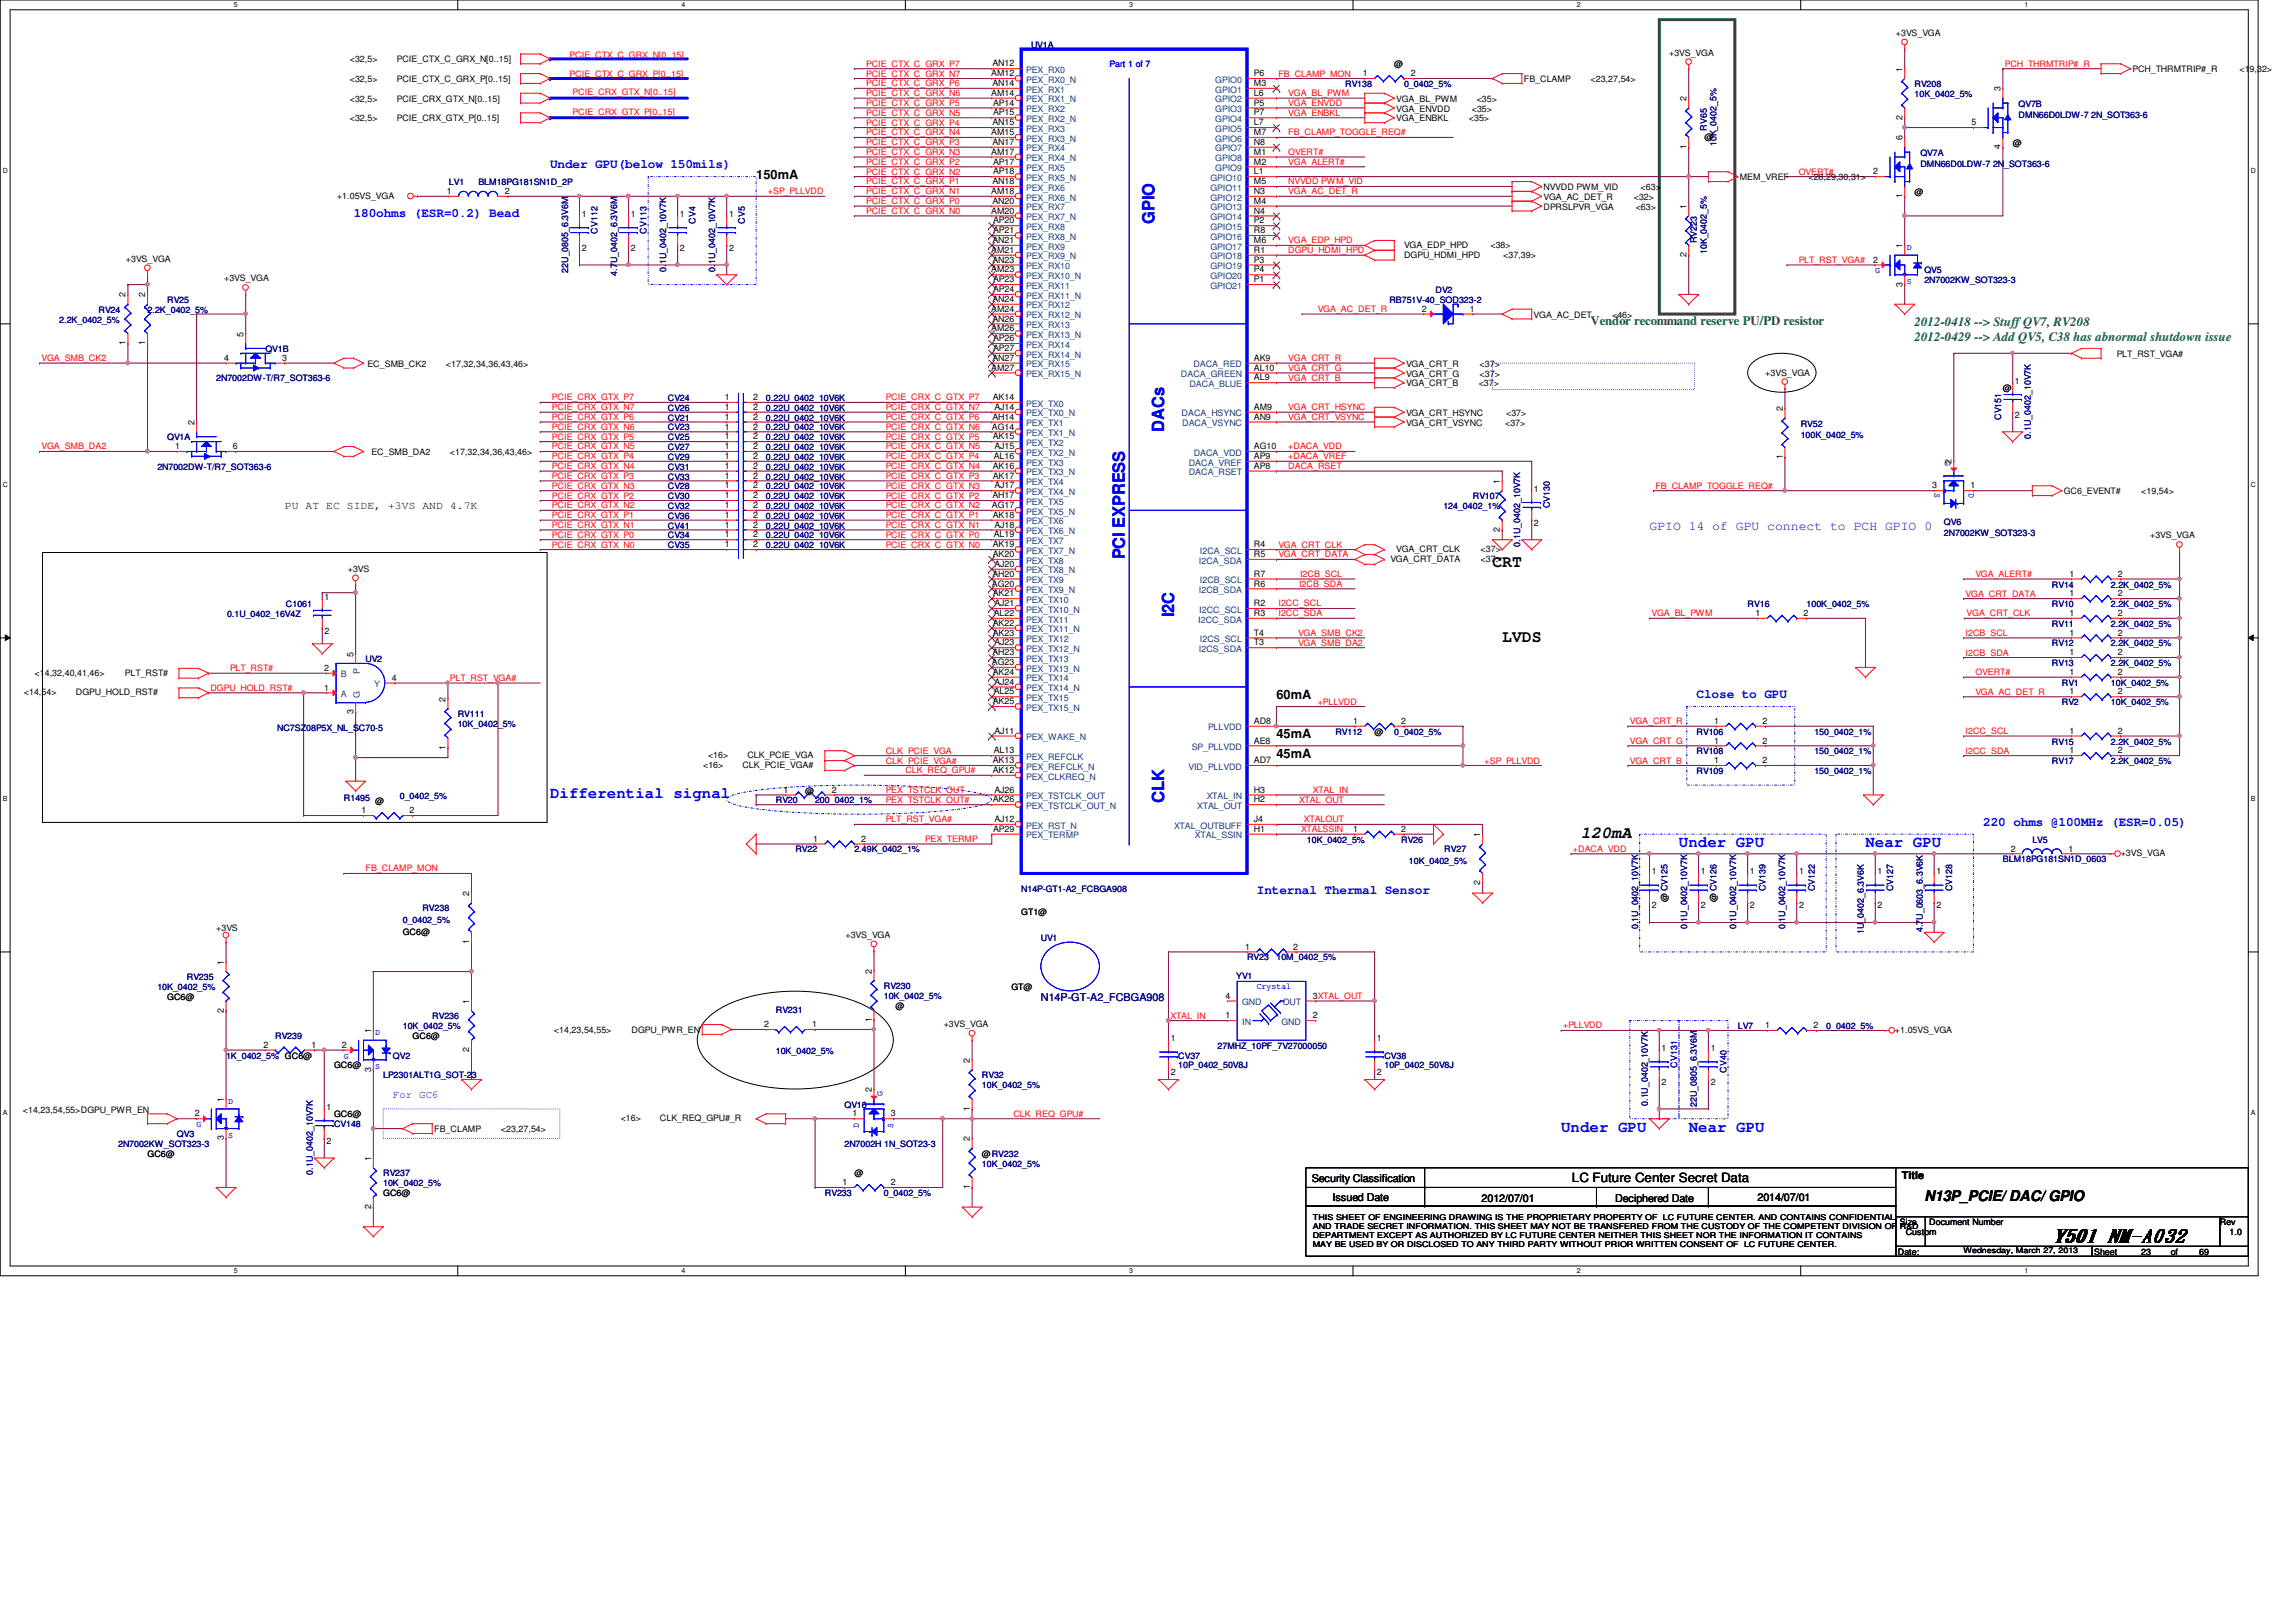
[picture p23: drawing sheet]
<svg xmlns="http://www.w3.org/2000/svg" width="297mm" height="210mm" viewBox="0 0 297 210" stroke-linecap="round" stroke-linejoin="round" font-family="sans-serif">
<defs><g id="words">
<text font-size="2.4" x="265.6" y="160.7">Y501 NM-A032</text>
<g font-size="2.2" fill="#00f">
<text x="149.3" y="29" transform="rotate(-90 149.3 29)">GPIO</text>
<text x="150.6" y="55.9" transform="rotate(-90 150.6 55.9)">DACs</text>
<text x="145.5" y="72.4" transform="rotate(-90 145.5 72.4)">PCI EXPRESS</text>
<text x="151.9" y="79.9" transform="rotate(-90 151.9 79.9)">I2C</text>
<text x="150.6" y="103.9" transform="rotate(-90 150.6 103.9)">CLK</text>
</g>
<g font-size="2.2">
<text x="193.1" y="73.4">CRT</text>
<text x="194.3" y="83.1">LVDS</text>
<text x="204.5" y="108.5">120mA</text>
</g>
<g font-size="2" fill="#00f">
<text x="71.2" y="103.3">Differential signal</text>
<text x="217.2" y="109.6">Under GPU</text>
<text x="241.3" y="109.6">Near GPU</text>
<text x="202" y="146.5">Under GPU</text>
<text x="218.5" y="146.5">Near GPU</text>
</g>
<text font-size="1.9" x="249" y="155.4">N13P_PCIE/ DAC/ GPIO</text>
<g font-size="1.7" fill="#00f">
<text x="71.2" y="21.8">Under GPU(below 150mils)</text>
<text x="45.8" y="28.1">180ohms (ESR=0.2) Bead</text>
<text x="213.4" y="68.6">GPIO 14 of GPU connect to PCH GPIO 0</text>
<text x="219.5" y="90.3">Close to GPU</text>
<text x="256.6" y="106.8">220 ohms @100MHz (ESR=0.05)</text>
<text x="162.6" y="115.7">Internal Thermal Sensor</text>
</g>
<g font-size="1.7">
<text x="97.8" y="23.1">150mA</text>
<text x="165.1" y="90.4">60mA</text>
<text x="165.1" y="95.5">45mA</text>
<text x="165.1" y="98">45mA</text>
<text x="203.4" y="153">LC Future Center Secret Data</text>
</g>
<g font-size="1.7" fill="#008000">
<text x="205.8" y="42.1">Vendor recommand reserve PU/PD resistor</text>
<text x="247.7" y="42.2">2012-0418 --&gt; Stuff QV7, RV208</text>
<text x="247.7" y="44.1">2012-0429 --&gt; Add QV5, C38 has abnormal shutdown issue</text>
</g>
<g font-size="1.4">
<text x="36.9" y="65.9">PU AT EC SIDE, +3VS AND 4.7K</text>
<text x="169.7" y="153">Security Classification</text>
<text x="172.4" y="155.4">Issued Date</text>
<text x="191.7" y="155.5">2012/07/01</text>
<text x="209" y="155.5">Deciphered Date</text>
<text x="227.4" y="155.4">2014/07/01</text>
<text x="246" y="152.6">Title</text>
</g>
<text font-size="1.4" fill="#000080" x="134.7" y="129.6">N14P-GT-A2_FCBGA908</text>
<text font-size="1.4" fill="#00f" x="50.8" y="142.1">For GC6</text>
<g font-size="1.1">
<text x="245.3" y="4.7">+3VS_VGA</text>
<text x="45.3" y="10.6">&lt;32,5&gt;</text>
<text x="45.3" y="8.1">&lt;32,5&gt;</text>
<text x="51.3" y="10.6">PCIE_CTX_C_GRX_P[0..15]</text>
<text x="51.3" y="8.1">PCIE_CTX_C_GRX_N[0..15]</text>
<text x="128.2" y="9.9">AM12</text>
<text x="128.4" y="8.6">AN12</text>
<text x="128.4" y="11.1">AN14</text>
<text x="162.2" y="9.9">P6</text>
<text x="162.2" y="11.1">M3</text>
<text x="176.3" y="9.9">1</text>
<text x="180.4" y="8.7">@</text>
<text x="182.5" y="9.9">2</text>
<text x="197.1" y="10.6">FB_CLAMP</text>
<text x="205.8" y="10.6">&lt;23,27,54&gt;</text>
<text x="215.9" y="7.2">+3VS_VGA</text>
<text x="246.1" y="9.3" transform="rotate(-90 246.1 9.3)">1</text>
<text x="258.8" y="11.8" transform="rotate(-90 258.8 11.8)">3</text>
<text x="275.9" y="9.4">PCH_THRMTRIP#_R</text>
<text x="289.7" y="9.4">&lt;19,32&gt;</text>
<text x="45.3" y="13.2">&lt;32,5&gt;</text>
<text x="45.3" y="15.7">&lt;32,5&gt;</text>
<text x="51.3" y="13.2">PCIE_CRX_GTX_N[0..15]</text>
<text x="51.3" y="15.7">PCIE_CRX_GTX_P[0..15]</text>
<text x="128.2" y="12.4">AM14</text>
<text x="128.2" y="17.5">AM15</text>
<text x="128.4" y="16.2">AN15</text>
<text x="128.5" y="13.7">AP14</text>
<text x="128.5" y="14.9">AP15</text>
<text x="162.2" y="12.4">L6</text>
<text x="162.2" y="13.7">P5</text>
<text x="162.2" y="14.9">P7</text>
<text x="162.2" y="16.2">L7</text>
<text x="162.2" y="17.5">M7</text>
<text x="180.6" y="15.7">VGA_ENBKL</text>
<text x="180.6" y="14.4">VGA_ENVDD</text>
<text x="180.6" y="13.2">VGA_BL_PWM</text>
<text x="190" y="15.7">&lt;35&gt;</text>
<text x="190.4" y="14.4">&lt;35&gt;</text>
<text x="191" y="13.2">&lt;35&gt;</text>
<text x="218.2" y="13.1" transform="rotate(-90 218.2 13.1)">2</text>
<text x="246.1" y="15.5" transform="rotate(-90 246.1 15.5)">2</text>
<text x="255.1" y="16.2">5</text>
<text x="128.2" y="20">AM17</text>
<text x="128.4" y="18.8">AN17</text>
<text x="128.4" y="23.8">AN18</text>
<text x="128.5" y="21.3">AP17</text>
<text x="128.5" y="22.6">AP18</text>
<text x="162.2" y="18.8">N8</text>
<text x="162.2" y="20">M1</text>
<text x="162.2" y="21.3">M2</text>
<text x="162.2" y="22.6">L1</text>
<text x="162.2" y="23.8">M5</text>
<text x="218.2" y="19.3" transform="rotate(-90 218.2 19.3)">1</text>
<text x="220.5" y="18.1">@</text>
<text x="225.1" y="23.3">MEM_VREF</text>
<text x="234" y="23.3">&lt;28,29,30,31&gt;</text>
<text x="242.4" y="22.6">2</text>
<text x="246.1" y="18.2" transform="rotate(-90 246.1 18.2)">6</text>
<text x="258.8" y="19.3" transform="rotate(-90 258.8 19.3)">4</text>
<text x="260.4" y="18.9">@</text>
<text x="43.6" y="25.7">+1.05VS_VGA</text>
<text x="57.8" y="25.1">1</text>
<text x="65.3" y="25.1">2</text>
<text x="75.3" y="28.1">1</text>
<text x="81.6" y="28.1">1</text>
<text x="88" y="28.1">1</text>
<text x="94.3" y="28.1">1</text>
<text x="128.2" y="25.1">AM18</text>
<text x="128.2" y="27.6">AM20</text>
<text x="128.4" y="26.4">AN20</text>
<text x="128.5" y="28.9">AP20</text>
<text x="162.2" y="25.1">N3</text>
<text x="162.2" y="26.4">M4</text>
<text x="162.2" y="27.6">N4</text>
<text x="162.2" y="28.9">P2</text>
<text x="199.7" y="24.6">NVVDD PWM_VID</text>
<text x="199.7" y="27.1">DPRSLPVR_VGA</text>
<text x="199.7" y="25.9">VGA_AC_DET_R</text>
<text x="211.4" y="25.9">&lt;32&gt;</text>
<text x="211.6" y="27.1">&lt;63&gt;</text>
<text x="212.3" y="24.6">&lt;63&gt;</text>
<text x="218.2" y="27.1" transform="rotate(-90 218.2 27.1)">1</text>
<text x="246.1" y="25.7" transform="rotate(-90 246.1 25.7)">1</text>
<text x="247.7" y="25.2">@</text>
<text x="16.3" y="33.9">+3VS_VGA</text>
<text x="75.3" y="32.5">2</text>
<text x="81.6" y="32.5">2</text>
<text x="88" y="32.5">2</text>
<text x="94.3" y="32.5">2</text>
<text x="128.2" y="32.7">AM21</text>
<text x="128.2" y="35.3">AM23</text>
<text x="128.4" y="31.5">AN21</text>
<text x="128.4" y="34">AN23</text>
<text x="128.5" y="30.2">AP21</text>
<text x="162.2" y="30.2">R8</text>
<text x="162.2" y="31.5">M6</text>
<text x="162.2" y="32.7">R1</text>
<text x="162.2" y="34">P3</text>
<text x="162.2" y="35.3">P4</text>
<text x="181.6" y="33.4">DGPU_HDMI_HPD</text>
<text x="181.6" y="32.1">VGA_EDP_HPD</text>
<text x="192.8" y="32.1">&lt;38&gt;</text>
<text x="194.5" y="33.4">&lt;37,39&gt;</text>
<text x="218.2" y="33.3" transform="rotate(-90 218.2 33.3)">2</text>
<text x="242.4" y="34">2</text>
<text x="246.1" y="32.1" transform="rotate(-90 246.1 32.1)">1</text>
<text x="16.3" y="38.5" transform="rotate(-90 16.3 38.5)">2</text>
<text x="18.8" y="38.5" transform="rotate(-90 18.8 38.5)">2</text>
<text x="29" y="36.4">+3VS_VGA</text>
<text x="128.2" y="40.3">AM24</text>
<text x="128.4" y="39.1">AN24</text>
<text x="128.4" y="41.6">AN26</text>
<text x="128.5" y="36.5">AP23</text>
<text x="128.5" y="37.8">AP24</text>
<text x="162.2" y="36.5">P1</text>
<text x="183.9" y="40.3">2</text>
<text x="190.2" y="40.3">1</text>
<text x="198.4" y="41.1">VGA_AC_DET</text>
<text x="208.6" y="41.1">&lt;46&gt;</text>
<text x="246.1" y="37.1" transform="rotate(-90 246.1 37.1)">3</text>
<text x="16.3" y="44.7" transform="rotate(-90 16.3 44.7)">1</text>
<text x="18.8" y="44.7" transform="rotate(-90 18.8 44.7)">1</text>
<text x="29" y="46.7">4</text>
<text x="31.5" y="43.6" transform="rotate(-90 31.5 43.6)">5</text>
<text x="36.5" y="46.7">3</text>
<text x="47.5" y="47.5">EC_SMB_CK2</text>
<text x="57.7" y="47.5">&lt;17,32,34,36,43,46&gt;</text>
<text x="128.2" y="42.9">AM26</text>
<text x="128.2" y="48">AM27</text>
<text x="128.4" y="46.7">AN27</text>
<text x="128.5" y="44.2">AP26</text>
<text x="128.5" y="45.4">AP27</text>
<text x="162.2" y="46.7">AK9</text>
<text x="162.2" y="48">AL10</text>
<text x="181.9" y="47.5">VGA_CRT_R</text>
<text x="191.4" y="47.5">&lt;37&gt;</text>
<text x="273.9" y="46.2">PLT_RST_VGA#</text>
<text x="93.8" y="51.8">1</text>
<text x="93.8" y="53">1</text>
<text x="97.4" y="51.8">2</text>
<text x="97.4" y="53">2</text>
<text x="128.4" y="51.8">AK14</text>
<text x="128.6" y="53">AJ14</text>
<text x="162.2" y="53">AM9</text>
<text x="162.2" y="49.2">AL9</text>
<text x="181.9" y="50">VGA_CRT_B</text>
<text x="181.9" y="53.8">VGA_CRT_HSYNC</text>
<text x="181.9" y="48.7">VGA_CRT_G</text>
<text x="191.3" y="50">&lt;37&gt;</text>
<text x="191.4" y="48.7">&lt;37&gt;</text>
<text x="194.9" y="53.8">&lt;37&gt;</text>
<text x="228.4" y="48.6">+3VS_VGA</text>
<text x="230.6" y="53.2" transform="rotate(-90 230.6 53.2)">2</text>
<text x="259.1" y="50.6">@</text>
<text x="260.7" y="49.7">1</text>
<text x="22.6" y="58.1">1</text>
<text x="25.1" y="55" transform="rotate(-90 25.1 55)">2</text>
<text x="30.1" y="58.1">6</text>
<text x="48" y="58.9">EC_SMB_DA2</text>
<text x="58.2" y="58.9">&lt;17,32,34,36,43,46&gt;</text>
<text x="93.8" y="55.6">1</text>
<text x="93.8" y="59.4">1</text>
<text x="93.8" y="54.3">1</text>
<text x="93.8" y="56.9">1</text>
<text x="93.8" y="58.1">1</text>
<text x="97.4" y="55.6">2</text>
<text x="97.4" y="59.4">2</text>
<text x="97.4" y="54.3">2</text>
<text x="97.4" y="56.9">2</text>
<text x="97.4" y="58.1">2</text>
<text x="128.3" y="55.6">AG14</text>
<text x="128.4" y="54.3">AH14</text>
<text x="128.4" y="56.9">AK15</text>
<text x="128.6" y="59.4">AL16</text>
<text x="128.6" y="58.1">AJ15</text>
<text x="162.2" y="54.3">AN9</text>
<text x="162.2" y="58.1">AG10</text>
<text x="162.2" y="59.4">AP9</text>
<text x="181.9" y="55.1">VGA_CRT_VSYNC</text>
<text x="194.7" y="55.1">&lt;37&gt;</text>
<text x="230.6" y="59.4" transform="rotate(-90 230.6 59.4)">1</text>
<text x="260.7" y="54.1">2</text>
<text x="93.8" y="61.9">1</text>
<text x="93.8" y="64.5">1</text>
<text x="93.8" y="60.7">1</text>
<text x="93.8" y="63.2">1</text>
<text x="93.8" y="65.7">1</text>
<text x="97.4" y="61.9">2</text>
<text x="97.4" y="64.5">2</text>
<text x="97.4" y="60.7">2</text>
<text x="97.4" y="63.2">2</text>
<text x="97.4" y="65.7">2</text>
<text x="128.3" y="65.7">AG17</text>
<text x="128.4" y="64.5">AH17</text>
<text x="128.4" y="60.7">AK16</text>
<text x="128.4" y="61.9">AK17</text>
<text x="128.6" y="63.2">AJ17</text>
<text x="162.2" y="60.7">AP8</text>
<text x="194.1" y="62.6" transform="rotate(-90 194.1 62.6)">1</text>
<text x="198.5" y="63.6">1</text>
<text x="250" y="63.2">3</text>
<text x="252.5" y="60.1" transform="rotate(-90 252.5 60.1)">2</text>
<text x="254.9" y="63.2">1</text>
<text x="267" y="64">GC6_EVENT#</text>
<text x="277" y="64">&lt;19,54&gt;</text>
<text x="93.8" y="68.3">1</text>
<text x="93.8" y="69.6">1</text>
<text x="93.8" y="67">1</text>
<text x="93.8" y="70.8">1</text>
<text x="97.4" y="68.3">2</text>
<text x="97.4" y="69.6">2</text>
<text x="97.4" y="67">2</text>
<text x="97.4" y="70.8">2</text>
<text x="128.4" y="67">AK18</text>
<text x="128.4" y="70.8">AK19</text>
<text x="128.6" y="69.6">AL19</text>
<text x="128.6" y="68.3">AJ18</text>
<text x="162.2" y="70.8">R4</text>
<text x="180.6" y="71.5">VGA_CRT_CLK</text>
<text x="191.6" y="71.5">&lt;37&gt;</text>
<text x="194.1" y="68.8" transform="rotate(-90 194.1 68.8)">2</text>
<text x="198.5" y="68">2</text>
<text x="278.2" y="69.7">+3VS_VGA</text>
<text x="42" y="77.6">1</text>
<text x="45" y="74">+3VS</text>
<text x="128.3" y="75.9">AG20</text>
<text x="128.4" y="74.6">AH20</text>
<text x="128.4" y="72.1">AK20</text>
<text x="128.4" y="77.2">AK21</text>
<text x="128.6" y="73.4">AJ20</text>
<text x="162.2" y="74.6">R7</text>
<text x="162.2" y="75.9">R6</text>
<text x="162.2" y="72.1">R5</text>
<text x="179.9" y="72.7">VGA_CRT_DATA</text>
<text x="191.6" y="72.7">&lt;37&gt;</text>
<text x="267.8" y="77.2">1</text>
<text x="267.8" y="74.6">1</text>
<text x="274" y="77.2">2</text>
<text x="274" y="74.6">2</text>
<text x="42" y="82">2</text>
<text x="128.4" y="81">AK22</text>
<text x="128.4" y="82.3">AK23</text>
<text x="128.6" y="79.7">AL22</text>
<text x="128.6" y="78.4">AJ21</text>
<text x="128.6" y="83.5">AJ23</text>
<text x="162.2" y="82.3">T4</text>
<text x="162.2" y="83.5">T3</text>
<text x="162.2" y="78.4">R2</text>
<text x="162.2" y="79.7">R3</text>
<text x="227.1" y="79.7">1</text>
<text x="233.3" y="79.7">2</text>
<text x="267.8" y="79.7">1</text>
<text x="267.8" y="82.3">1</text>
<text x="274" y="79.7">2</text>
<text x="274" y="82.3">2</text>
<text x="4.5" y="87.5">&lt;14,32,40,41,46&gt;</text>
<text x="16.2" y="87.5">PLT_RST#</text>
<text x="41.9" y="86.8">2</text>
<text x="41.9" y="89.4">1</text>
<text x="45.7" y="85" transform="rotate(-90 45.7 85)">5</text>
<text x="50.7" y="88.1">4</text>
<text x="128.3" y="86.1">AG23</text>
<text x="128.4" y="84.8">AH23</text>
<text x="128.4" y="87.3">AK24</text>
<text x="128.6" y="89.9">AL25</text>
<text x="128.6" y="88.6">AJ24</text>
<text x="267.8" y="87.3">1</text>
<text x="267.8" y="84.8">1</text>
<text x="267.8" y="89.9">1</text>
<text x="274" y="87.3">2</text>
<text x="274" y="84.8">2</text>
<text x="274" y="89.9">2</text>
<text x="3.1" y="90">&lt;14,54&gt;</text>
<text x="9.8" y="90">DGPU_HOLD_RST#</text>
<text x="45.7" y="92.5" transform="rotate(-90 45.7 92.5)">3</text>
<text x="57.7" y="90.8" transform="rotate(-90 57.7 90.8)">2</text>
<text x="128.4" y="91.1">AK25</text>
<text x="128.6" y="95">AJ11</text>
<text x="162.2" y="93.7">AD8</text>
<text x="175" y="93.7">1</text>
<text x="177.8" y="95.1">@</text>
<text x="181.3" y="93.7">2</text>
<text x="221.8" y="93.7">1</text>
<text x="228" y="93.7">2</text>
<text x="267.8" y="95">1</text>
<text x="274" y="95">2</text>
<text x="57.7" y="97" transform="rotate(-90 57.7 97)">1</text>
<text x="91" y="99.4">&lt;16&gt;</text>
<text x="91.6" y="98.1">&lt;16&gt;</text>
<text x="96.1" y="99.4">CLK_PCIE_VGA#</text>
<text x="96.7" y="98.1">CLK_PCIE_VGA</text>
<text x="128.4" y="98.8">AK13</text>
<text x="128.4" y="100">AK12</text>
<text x="128.6" y="97.5">AL13</text>
<text x="162.2" y="96.2">AE8</text>
<text x="162.2" y="98.8">AD7</text>
<text x="221.8" y="98.8">1</text>
<text x="221.8" y="96.2">1</text>
<text x="228" y="98.8">2</text>
<text x="228" y="96.2">2</text>
<text x="267.8" y="97.5">1</text>
<text x="274" y="97.5">2</text>
<text x="46.8" y="105.2">1</text>
<text x="48.6" y="104.1">@</text>
<text x="53" y="105.2">2</text>
<text x="101.4" y="102.6">1</text>
<text x="104.2" y="102.7">@</text>
<text x="107.6" y="102.6">2</text>
<text x="128.4" y="103.8">AK26</text>
<text x="128.5" y="107.7">AP29</text>
<text x="128.6" y="106.4">AJ12</text>
<text x="128.6" y="102.6">AJ26</text>
<text x="162.2" y="107.7">H1</text>
<text x="162.2" y="102.6">H3</text>
<text x="162.2" y="106.4">J4</text>
<text x="162.2" y="103.8">H2</text>
<text x="175" y="107.7">1</text>
<text x="181.3" y="107.7">2</text>
<text x="105.2" y="108.9">1</text>
<text x="111.4" y="108.9">2</text>
<text x="191.5" y="108.3" transform="rotate(-90 191.5 108.3)">1</text>
<text x="213.7" y="113.2">1</text>
<text x="220" y="113.2">1</text>
<text x="226.4" y="113.2">1</text>
<text x="232.7" y="113.2">1</text>
<text x="242.9" y="113.2">1</text>
<text x="250.5" y="113.2">1</text>
<text x="260.1" y="110.2">2</text>
<text x="267.6" y="110.2">1</text>
<text x="274.4" y="110.8">+3VS_VGA</text>
<text x="60.7" y="116" transform="rotate(-90 60.7 116)">2</text>
<text x="132.1" y="118.4">GT1@</text>
<text x="191.5" y="114.6" transform="rotate(-90 191.5 114.6)">2</text>
<text x="213.7" y="117.6">2</text>
<text x="215.7" y="116.7" transform="rotate(-90 215.7 116.7)">@ CV125</text>
<text x="220" y="117.6">2</text>
<text x="222.1" y="116.7" transform="rotate(-90 222.1 116.7)">@ CV126</text>
<text x="226.4" y="117.6">2</text>
<text x="232.7" y="117.6">2</text>
<text x="242.9" y="117.6">2</text>
<text x="250.5" y="117.6">2</text>
<text x="28" y="120.5">+3VS</text>
<text x="29" y="124.8" transform="rotate(-90 29 124.8)">1</text>
<text x="52.1" y="121">GC6@</text>
<text x="60.7" y="122.2" transform="rotate(-90 60.7 122.2)">1</text>
<text x="109.4" y="121.4">+3VS_VGA</text>
<text x="112.8" y="126" transform="rotate(-90 112.8 126)">2</text>
<text x="161.1" y="122.9">1</text>
<text x="167.3" y="122.9">2</text>
<text x="21.6" y="129.4">GC6@</text>
<text x="29" y="131.1" transform="rotate(-90 29 131.1)">2</text>
<text x="60.7" y="129.9" transform="rotate(-90 60.7 129.9)">1</text>
<text x="115.9" y="130.5">@</text>
<text x="130.8" y="128.1">GT@</text>
<text x="158.5" y="131.8">1</text>
<text x="158.5" y="129.2">4</text>
<text x="169.8" y="129.2">3XTAL_OUT</text>
<text x="169.8" y="131.8">2</text>
<text x="34.1" y="135.6">2</text>
<text x="40.3" y="135.6">1</text>
<text x="44.2" y="135.6">2</text>
<text x="48" y="133.7" transform="rotate(-90 48 133.7)">1</text>
<text x="53.4" y="134.5">GC6@</text>
<text x="60.7" y="136.1" transform="rotate(-90 60.7 136.1)">2</text>
<text x="71.7" y="133.7">&lt;14,23,54,55&gt;</text>
<text x="81.7" y="133.7">DGPU_PWR_EN</text>
<text x="98.8" y="132.9">2</text>
<text x="105.1" y="132.9">1</text>
<text x="112.8" y="132.2" transform="rotate(-90 112.8 132.2)">1</text>
<text x="122.1" y="132.9">+3VS_VGA</text>
<text x="125.5" y="137.5" transform="rotate(-90 125.5 137.5)">2</text>
<text x="151.5" y="134.7">1</text>
<text x="178.1" y="134.7">1</text>
<text x="215" y="136">1</text>
<text x="221.3" y="136">1</text>
<text x="228.4" y="133.1">1</text>
<text x="234.6" y="133.1">2</text>
<text x="245.1" y="133.7">+1.05VS_VGA</text>
<text x="3" y="144">&lt;14,23,54,55&gt;DGPU_PWR_EN</text>
<text x="29" y="142.6" transform="rotate(-90 29 142.6)">1</text>
<text x="42.2" y="143.6">1</text>
<text x="43.2" y="138.3">GC6@</text>
<text x="48" y="138.7" transform="rotate(-90 48 138.7)">3</text>
<text x="112.8" y="141.4" transform="rotate(-90 112.8 141.4)">2</text>
<text x="125.5" y="143.8" transform="rotate(-90 125.5 143.8)">1</text>
<text x="151.5" y="139.1">2</text>
<text x="178.1" y="139.1">2</text>
<text x="215" y="140.4">2</text>
<text x="221.3" y="140.4">2</text>
<text x="19.1" y="149.7">GC6@</text>
<text x="25.2" y="144.5">2</text>
<text x="29" y="147.6" transform="rotate(-90 29 147.6)">3</text>
<text x="42.2" y="148">2</text>
<text x="43.2" y="144.6">GC6@</text>
<text x="56.2" y="146.5">FB_CLAMP</text>
<text x="64.8" y="146.5">&lt;23,27,54&gt;</text>
<text x="80.3" y="145.1">&lt;16&gt;</text>
<text x="85.4" y="145.1">CLK_REQ_GPU#_R</text>
<text x="110.3" y="144.5">1</text>
<text x="115.2" y="144.5">3</text>
<text x="125.5" y="147.7" transform="rotate(-90 125.5 147.7)">2</text>
<text x="127" y="149.7">@RV232</text>
<text x="48" y="150.2" transform="rotate(-90 48 150.2)">1</text>
<text x="49.6" y="154.8">GC6@</text>
<text x="109" y="153.4">1</text>
<text x="110.5" y="152.2">@</text>
<text x="115.2" y="153.4">2</text>
<text x="125.5" y="153.9" transform="rotate(-90 125.5 153.9)">1</text>
<text x="48" y="156.5" transform="rotate(-90 48 156.5)">2</text>
<text x="245.8" y="158.6">Size</text>
<text x="246.5" y="159.9">Custom</text>
<text x="249.6" y="158.6">Document Number</text>
<text x="287.2" y="158.6">Rev</text>
<text x="288.5" y="159.9">1.0</text>
<text x="245.5" y="162.4">Date:</text>
<text x="270.9" y="162.4">Sheet</text>
<text x="277" y="162.4">23</text>
<text x="280.8" y="162.4">of</text>
<text x="284.5" y="162.4">69</text>
</g>
<g font-size="1.1" fill="#f00">
<text x="73.7" y="10">PCIE_CTX_C_GRX_P[0..15]</text>
<text x="73.7" y="7.5">PCIE_CTX_C_GRX_N[0..15]</text>
<text x="112.1" y="11.2">PCIE_CTX_C_GRX_P6</text>
<text x="112.1" y="8.6">PCIE_CTX_C_GRX_P7</text>
<text x="112.1" y="9.9">PCIE_CTX_C_GRX_N7</text>
<text x="165.4" y="9.9">FB_CLAMP_MON</text>
<text x="259.4" y="8.6">PCH_THRMTRIP#_R</text>
<text x="74.1" y="12.3">PCIE_CRX_GTX_N[0..15]</text>
<text x="74.1" y="14.9">PCIE_CRX_GTX_P[0..15]</text>
<text x="112.1" y="16.3">PCIE_CTX_C_GRX_P4</text>
<text x="112.1" y="17.5">PCIE_CTX_C_GRX_N4</text>
<text x="112.1" y="13.7">PCIE_CTX_C_GRX_P5</text>
<text x="112.1" y="15">PCIE_CTX_C_GRX_N5</text>
<text x="112.1" y="12.4">PCIE_CTX_C_GRX_N6</text>
<text x="166.7" y="17.5">FB_CLAMP_TOGGLE_REQ#</text>
<text x="166.7" y="12.4">VGA_BL_PWM</text>
<text x="166.7" y="15">VGA_ENBKL</text>
<text x="166.7" y="13.7">VGA_ENVDD</text>
<text x="112.1" y="23.9">PCIE_CTX_C_GRX_P1</text>
<text x="112.1" y="18.8">PCIE_CTX_C_GRX_P3</text>
<text x="112.1" y="22.6">PCIE_CTX_C_GRX_N2</text>
<text x="112.1" y="21.3">PCIE_CTX_C_GRX_P2</text>
<text x="112.1" y="20.1">PCIE_CTX_C_GRX_N3</text>
<text x="166.7" y="21.3">VGA_ALERT#</text>
<text x="166.7" y="20.1">OVERT#</text>
<text x="166.7" y="23.9">NVVDD PWM_VID</text>
<text x="232.7" y="22.6">OVERT#</text>
<text x="99.4" y="25.1">+SP_PLLVDD</text>
<text x="112.1" y="27.7">PCIE_CTX_C_GRX_N0</text>
<text x="112.1" y="26.4">PCIE_CTX_C_GRX_P0</text>
<text x="112.1" y="25.1">PCIE_CTX_C_GRX_N1</text>
<text x="166.7" y="25.1">VGA_AC_DET_R</text>
<text x="166.7" y="32.8">DGPU_HDMI_HPD</text>
<text x="166.7" y="31.5">VGA_EDP_HPD</text>
<text x="232.7" y="34">PLT_RST_VGA#</text>
<text x="170.5" y="40.4">VGA_AC_DET_R</text>
<text x="5.4" y="46.7">VGA_SMB_CK2</text>
<text x="166.7" y="46.7">VGA_CRT_R</text>
<text x="71.4" y="51.8">PCIE_CRX_GTX_P7</text>
<text x="71.4" y="53.1">PCIE_CRX_GTX_N7</text>
<text x="114.6" y="51.8">PCIE_CRX_C_GTX_P7</text>
<text x="114.6" y="53.1">PCIE_CRX_C_GTX_N7</text>
<text x="166.7" y="53.1">VGA_CRT_HSYNC</text>
<text x="166.7" y="48">VGA_CRT_G</text>
<text x="166.7" y="49.3">VGA_CRT_B</text>
<text x="5.4" y="58.2">VGA_SMB_DA2</text>
<text x="71.4" y="54.4">PCIE_CRX_GTX_P6</text>
<text x="71.4" y="55.6">PCIE_CRX_GTX_N6</text>
<text x="71.4" y="59.4">PCIE_CRX_GTX_P4</text>
<text x="71.4" y="58.2">PCIE_CRX_GTX_N5</text>
<text x="71.4" y="56.9">PCIE_CRX_GTX_P5</text>
<text x="114.6" y="54.4">PCIE_CRX_C_GTX_P6</text>
<text x="114.6" y="55.6">PCIE_CRX_C_GTX_N6</text>
<text x="114.6" y="58.2">PCIE_CRX_C_GTX_N5</text>
<text x="114.6" y="56.9">PCIE_CRX_C_GTX_P5</text>
<text x="114.6" y="59.4">PCIE_CRX_C_GTX_P4</text>
<text x="166.7" y="58.2">+DACA_VDD</text>
<text x="166.7" y="54.4">VGA_CRT_VSYNC</text>
<text x="166.7" y="59.4">+DACA_VREF</text>
<text x="71.4" y="63.2">PCIE_CRX_GTX_N3</text>
<text x="71.4" y="62">PCIE_CRX_GTX_P3</text>
<text x="71.4" y="64.5">PCIE_CRX_GTX_P2</text>
<text x="71.4" y="65.8">PCIE_CRX_GTX_N2</text>
<text x="71.4" y="60.7">PCIE_CRX_GTX_N4</text>
<text x="114.6" y="63.2">PCIE_CRX_C_GTX_N3</text>
<text x="114.6" y="60.7">PCIE_CRX_C_GTX_N4</text>
<text x="114.6" y="62">PCIE_CRX_C_GTX_P3</text>
<text x="114.6" y="64.5">PCIE_CRX_C_GTX_P2</text>
<text x="114.6" y="65.8">PCIE_CRX_C_GTX_N2</text>
<text x="166.7" y="60.7">DACA_RSET</text>
<text x="214.2" y="63.2">FB_CLAMP_TOGGLE_REQ#</text>
<text x="71.4" y="70.9">PCIE_CRX_GTX_N0</text>
<text x="71.4" y="69.6">PCIE_CRX_GTX_P0</text>
<text x="71.4" y="68.3">PCIE_CRX_GTX_N1</text>
<text x="71.4" y="67.1">PCIE_CRX_GTX_P1</text>
<text x="114.6" y="67.1">PCIE_CRX_C_GTX_P1</text>
<text x="114.6" y="69.6">PCIE_CRX_C_GTX_P0</text>
<text x="114.6" y="68.3">PCIE_CRX_C_GTX_N1</text>
<text x="114.6" y="70.9">PCIE_CRX_C_GTX_N0</text>
<text x="165.4" y="70.9">VGA_CRT_CLK</text>
<text x="165.4" y="72.1">VGA_CRT_DATA</text>
<text x="168.1" y="75.9">I2CB_SDA</text>
<text x="168.2" y="74.7">I2CB_SCL</text>
<text x="254.3" y="77.2">VGA_CRT_DATA</text>
<text x="255.6" y="74.7">VGA_ALERT#</text>
<text x="165.4" y="79.8">I2CC_SDA</text>
<text x="165.4" y="78.5">I2CC_SCL</text>
<text x="167.9" y="83.6">VGA_SMB_DA2</text>
<text x="167.9" y="82.3">VGA_SMB_CK2</text>
<text x="213.7" y="79.8">VGA_BL_PWM</text>
<text x="254.3" y="82.3">I2CB_SCL</text>
<text x="254.4" y="79.8">VGA_CRT_CLK</text>
<text x="27.2" y="89.4">DGPU_HOLD_RST#</text>
<text x="29.8" y="86.9">PLT_RST#</text>
<text x="58.2" y="88.1">PLT_RST_VGA#</text>
<text x="254.3" y="84.8">I2CB_SDA</text>
<text x="255.6" y="87.4">OVERT#</text>
<text x="255.6" y="89.9">VGA_AC_DET_R</text>
<text x="170.5" y="91.2">+PLLVDD</text>
<text x="210.9" y="93.7">VGA_CRT_R</text>
<text x="254.3" y="95">I2CC_SCL</text>
<text x="114.6" y="97.5">CLK_PCIE_VGA</text>
<text x="114.6" y="98.8">CLK_PCIE_VGA#</text>
<text x="117.1" y="100.1">CLK_REQ_GPU#</text>
<text x="192.1" y="98.8">+SP_PLLVDD</text>
<text x="210.9" y="96.3">VGA_CRT_G</text>
<text x="210.9" y="98.8">VGA_CRT_B</text>
<text x="254.3" y="97.5">I2CC_SDA</text>
<text x="114.6" y="102.6">PEX_TSTCLK_OUT</text>
<text x="114.6" y="103.9">PEX_TSTCLK_OUT#</text>
<text x="114.6" y="106.4">PLT_RST_VGA#</text>
<text x="168.1" y="103.9">XTAL_OUT</text>
<text x="168.3" y="107.7">XTALSSIN</text>
<text x="168.7" y="106.4">XTALOUT</text>
<text x="169.8" y="102.6">XTAL_IN</text>
<text x="47.3" y="112.8">FB_CLAMP_MON</text>
<text x="119.7" y="109">PEX_TERMP</text>
<text x="203.5" y="110.2">+DACA_VDD</text>
<text x="151.4" y="131.8">XTAL_IN</text>
<text x="202.2" y="133.1">+PLLVDD</text>
<text x="131.1" y="144.5">CLK_REQ_GPU#</text>
</g>
<g font-size="1.1" fill="#004080">
<text x="132.8" y="9.4">PEX_RX0</text>
<text x="132.8" y="10.7">PEX_RX0_N</text>
<text x="132.8" y="12">PEX_RX1</text>
<text x="157.2" y="10.7">GPIO0</text>
<text x="157.2" y="12">GPIO1</text>
<text x="132.8" y="13.3">PEX_RX1_N</text>
<text x="132.8" y="14.5">PEX_RX2</text>
<text x="132.8" y="15.8">PEX_RX2_N</text>
<text x="132.8" y="17.1">PEX_RX3</text>
<text x="157.2" y="13.3">GPIO2</text>
<text x="157.2" y="14.5">GPIO3</text>
<text x="157.2" y="15.8">GPIO4</text>
<text x="157.2" y="17.1">GPIO5</text>
<text x="132.8" y="18.3">PEX_RX3_N</text>
<text x="132.8" y="19.6">PEX_RX4</text>
<text x="132.8" y="20.9">PEX_RX4_N</text>
<text x="132.8" y="22.1">PEX_RX5</text>
<text x="132.8" y="23.4">PEX_RX5_N</text>
<text x="156.6" y="23.4">GPIO10</text>
<text x="157.2" y="18.3">GPIO6</text>
<text x="157.2" y="19.6">GPIO7</text>
<text x="157.2" y="20.9">GPIO8</text>
<text x="157.2" y="22.1">GPIO9</text>
<text x="132.8" y="24.7">PEX_RX6</text>
<text x="132.8" y="26">PEX_RX6_N</text>
<text x="132.8" y="27.2">PEX_RX7</text>
<text x="132.8" y="28.5">PEX_RX7_N</text>
<text x="132.8" y="29.8">PEX_RX8</text>
<text x="156.6" y="24.7">GPIO11</text>
<text x="156.6" y="26">GPIO12</text>
<text x="156.6" y="27.2">GPIO13</text>
<text x="156.6" y="28.5">GPIO14</text>
<text x="156.6" y="29.8">GPIO15</text>
<text x="132.8" y="31">PEX_RX8_N</text>
<text x="132.8" y="32.3">PEX_RX9</text>
<text x="132.8" y="33.6">PEX_RX9_N</text>
<text x="132.8" y="34.8">PEX_RX10</text>
<text x="156.6" y="31">GPIO16</text>
<text x="156.6" y="32.3">GPIO17</text>
<text x="156.6" y="33.6">GPIO18</text>
<text x="156.6" y="34.8">GPIO19</text>
<text x="132.8" y="36.1">PEX_RX10_N</text>
<text x="132.8" y="37.4">PEX_RX11</text>
<text x="132.8" y="38.7">PEX_RX11_N</text>
<text x="132.8" y="39.9">PEX_RX12</text>
<text x="132.8" y="41.2">PEX_RX12_N</text>
<text x="156.6" y="36.1">GPIO20</text>
<text x="156.6" y="37.4">GPIO21</text>
<text x="132.8" y="42.5">PEX_RX13</text>
<text x="132.8" y="43.7">PEX_RX13_N</text>
<text x="132.8" y="45">PEX_RX14</text>
<text x="132.8" y="46.3">PEX_RX14_N</text>
<text x="132.8" y="47.5">PEX_RX15</text>
<text x="154.4" y="47.5">DACA_RED</text>
<text x="132.8" y="48.8">PEX_RX15_N</text>
<text x="132.8" y="52.6">PEX_TX0</text>
<text x="132.8" y="53.9">PEX_TX0_N</text>
<text x="152.8" y="48.8">DACA_GREEN</text>
<text x="152.9" y="53.9">DACA_HSYNC</text>
<text x="153.9" y="50.1">DACA_BLUE</text>
<text x="132.8" y="55.2">PEX_TX1</text>
<text x="132.8" y="56.4">PEX_TX1_N</text>
<text x="132.8" y="57.7">PEX_TX2</text>
<text x="132.8" y="59">PEX_TX2_N</text>
<text x="152.9" y="55.2">DACA_VSYNC</text>
<text x="154.4" y="59">DACA_VDD</text>
<text x="132.8" y="60.2">PEX_TX3</text>
<text x="132.8" y="61.5">PEX_TX3_N</text>
<text x="132.8" y="62.8">PEX_TX4</text>
<text x="132.8" y="64.1">PEX_TX4_N</text>
<text x="132.8" y="65.3">PEX_TX5</text>
<text x="153.8" y="60.2">DACA_VREF</text>
<text x="153.8" y="61.5">DACA_RSET</text>
<text x="132.8" y="66.6">PEX_TX5_N</text>
<text x="132.8" y="67.9">PEX_TX6</text>
<text x="132.8" y="69.1">PEX_TX6_N</text>
<text x="132.8" y="70.4">PEX_TX7</text>
<text x="132.8" y="71.7">PEX_TX7_N</text>
<text x="155.2" y="71.7">I2CA_SCL</text>
<text x="132.8" y="72.9">PEX_TX8</text>
<text x="132.8" y="74.2">PEX_TX8_N</text>
<text x="132.8" y="75.5">PEX_TX9</text>
<text x="132.8" y="76.8">PEX_TX9_N</text>
<text x="155.1" y="76.8">I2CB_SDA</text>
<text x="155.1" y="72.9">I2CA_SDA</text>
<text x="155.2" y="75.5">I2CB_SCL</text>
<text x="132.8" y="78">PEX_TX10</text>
<text x="132.8" y="79.3">PEX_TX10_N</text>
<text x="132.8" y="80.6">PEX_TX11</text>
<text x="132.8" y="81.8">PEX_TX11_N</text>
<text x="132.8" y="83.1">PEX_TX12</text>
<text x="155" y="80.6">I2CC_SDA</text>
<text x="155.1" y="79.3">I2CC_SCL</text>
<text x="155.2" y="83.1">I2CS_SCL</text>
<text x="44.1" y="87.7">B</text>
<text x="46.6" y="87.2" transform="rotate(-90 46.6 87.2)">P</text>
<text x="48.4" y="88.9">Y</text>
<text x="132.8" y="84.4">PEX_TX12_N</text>
<text x="132.8" y="85.6">PEX_TX13</text>
<text x="132.8" y="86.9">PEX_TX13_N</text>
<text x="132.8" y="88.2">PEX_TX14</text>
<text x="132.8" y="89.5">PEX_TX14_N</text>
<text x="155.1" y="84.4">I2CS_SDA</text>
<text x="44.1" y="90.2">A</text>
<text x="46.6" y="90.3" transform="rotate(-90 46.6 90.3)">G</text>
<text x="132.8" y="90.7">PEX_TX15</text>
<text x="132.8" y="92">PEX_TX15_N</text>
<text x="132.8" y="95.8">PEX_WAKE_N</text>
<text x="156.3" y="94.5">PLLVDD</text>
<text x="132.8" y="98.3">PEX_REFCLK</text>
<text x="132.8" y="99.6">PEX_REFCLK_N</text>
<text x="132.8" y="100.9">PEX_CLKREQ_N</text>
<text x="153.8" y="99.6">VID_PLLVDD</text>
<text x="154.2" y="97.1">SP_PLLVDD</text>
<text x="132.8" y="107.2">PEX_RST_N</text>
<text x="132.8" y="103.4">PEX_TSTCLK_OUT</text>
<text x="132.8" y="104.7">PEX_TSTCLK_OUT_N</text>
<text x="151.9" y="107.2">XTAL_OUTBUFF</text>
<text x="154.9" y="104.7">XTAL_OUT</text>
<text x="156.1" y="103.4">XTAL_IN</text>
<text x="132.8" y="108.5">PEX_TERMP</text>
<text x="154.6" y="108.5">XTAL_SSIN</text>
<text x="160.7" y="130.1">GND</text>
<text x="165.9" y="130.1">OUT</text>
<text x="160.7" y="132.6">IN</text>
<text x="165.8" y="132.6">GND</text>
</g>
<g font-size="1.1" fill="#000080">
<text x="133.4" y="6.2">UV1A</text>
<text x="174" y="11.3">RV138</text>
<text x="181.6" y="11.3">0_0402_5%</text>
<text x="247.7" y="11.3">RV208</text>
<text x="220.8" y="16.9" transform="rotate(-90 220.8 16.9)">RV65</text>
<text x="247.7" y="12.5">10K_0402_5%</text>
<text x="261.2" y="13.8">QV7B</text>
<text x="261.2" y="15.3">DMN66D0LDW-7 2N_SOT363-6</text>
<text x="58.1" y="24">LV1</text>
<text x="61.9" y="24">BLM18PG181SN1D_2P</text>
<text x="222.1" y="18.9" transform="rotate(-90 222.1 18.9)">10K_0402_5%</text>
<text x="248.5" y="20.2">QV7A</text>
<text x="248.5" y="21.7">DMN66D0LDW-7 2N_SOT363-6</text>
<text x="90" y="29" transform="rotate(-90 90 29)">CV4</text>
<text x="96.3" y="29" transform="rotate(-90 96.3 29)">CV5</text>
<text x="73.5" y="35.3" transform="rotate(-90 73.5 35.3)">22U_0805_6.3V6M</text>
<text x="77.3" y="30.2" transform="rotate(-90 77.3 30.2)">CV112</text>
<text x="79.8" y="35.7" transform="rotate(-90 79.8 35.7)">4.7U_0402_6.3V6M</text>
<text x="83.6" y="30.2" transform="rotate(-90 83.6 30.2)">CV113</text>
<text x="86.2" y="35.2" transform="rotate(-90 86.2 35.2)">0.1U_0402_10V7K</text>
<text x="92.5" y="35.2" transform="rotate(-90 92.5 35.2)">0.1U_0402_10V7K</text>
<text x="219.5" y="31.5" transform="rotate(-90 219.5 31.5)">RV223</text>
<text x="220.8" y="32.9" transform="rotate(-90 220.8 32.9)">10K_0402_5%</text>
<text x="249" y="35.4">QV5</text>
<text x="7.7" y="41.7">2.2K_0402_5%</text>
<text x="12.7" y="40.5">RV24</text>
<text x="19.1" y="40.5">2.2K_0402_5%</text>
<text x="21.6" y="39.2">RV25</text>
<text x="179.7" y="39.2">RB751V-40_SOD323-2</text>
<text x="185.7" y="37.9">DV2</text>
<text x="249" y="36.7">2N7002KW_SOT323-3</text>
<text x="34.3" y="45.6">QV1B</text>
<text x="28" y="49.4">2N7002DW-T/R7_SOT363-6</text>
<text x="86.4" y="51.9">CV24</text>
<text x="86.4" y="53.2">CV26</text>
<text x="99.1" y="51.9">0.22U_0402_10V6K</text>
<text x="99.1" y="53.2">0.22U_0402_10V6K</text>
<text x="21.6" y="57">QV1A</text>
<text x="86.4" y="55.7">CV23</text>
<text x="86.4" y="59.5">CV29</text>
<text x="86.4" y="54.4">CV21</text>
<text x="86.4" y="57">CV25</text>
<text x="86.4" y="58.3">CV27</text>
<text x="99.1" y="55.7">0.22U_0402_10V6K</text>
<text x="99.1" y="59.5">0.22U_0402_10V6K</text>
<text x="99.1" y="54.4">0.22U_0402_10V6K</text>
<text x="99.1" y="57">0.22U_0402_10V6K</text>
<text x="99.1" y="58.3">0.22U_0402_10V6K</text>
<text x="233" y="55.2">RV52</text>
<text x="233" y="56.7">100K_0402_5%</text>
<text x="258.9" y="54.4" transform="rotate(-90 258.9 54.4)">CV151</text>
<text x="262.7" y="56.8" transform="rotate(-90 262.7 56.8)">0.1U_0402_10V7K</text>
<text x="20.4" y="60.8">2N7002DW-T/R7_SOT363-6</text>
<text x="86.4" y="62.1">CV33</text>
<text x="86.4" y="64.6">CV30</text>
<text x="86.4" y="60.8">CV31</text>
<text x="86.4" y="63.3">CV28</text>
<text x="86.4" y="65.9">CV32</text>
<text x="99.1" y="62.1">0.22U_0402_10V6K</text>
<text x="99.1" y="64.6">0.22U_0402_10V6K</text>
<text x="99.1" y="60.8">0.22U_0402_10V6K</text>
<text x="99.1" y="63.3">0.22U_0402_10V6K</text>
<text x="99.1" y="65.9">0.22U_0402_10V6K</text>
<text x="186.7" y="65.9">124_0402_1%</text>
<text x="190.5" y="64.6">RV107</text>
<text x="200.5" y="65.8" transform="rotate(-90 200.5 65.8)">CV130</text>
<text x="86.4" y="68.4">CV41</text>
<text x="86.4" y="69.7">CV34</text>
<text x="86.4" y="67.1">CV36</text>
<text x="86.4" y="71">CV35</text>
<text x="99.1" y="68.4">0.22U_0402_10V6K</text>
<text x="99.1" y="69.7">0.22U_0402_10V6K</text>
<text x="99.1" y="67.1">0.22U_0402_10V6K</text>
<text x="99.1" y="71">0.22U_0402_10V6K</text>
<text x="196.7" y="70.7" transform="rotate(-90 196.7 70.7)">0.1U_0402_10V7K</text>
<text x="251.5" y="67.9">QV6</text>
<text x="251.5" y="69.4">2N7002KW_SOT323-3</text>
<text x="265.5" y="76">RV14</text>
<text x="273.1" y="76">2.2K_0402_5%</text>
<text x="29.4" y="79.8">0.1U_0402_16V4Z</text>
<text x="37" y="78.6">C1061</text>
<text x="226.1" y="78.6">RV16</text>
<text x="233.7" y="78.6">100K_0402_5%</text>
<text x="265.5" y="81.1">RV11</text>
<text x="265.5" y="78.6">RV10</text>
<text x="265.5" y="83.7">RV12</text>
<text x="273.1" y="81.1">2.2K_0402_5%</text>
<text x="273.1" y="78.6">2.2K_0402_5%</text>
<text x="273.1" y="83.7">2.2K_0402_5%</text>
<text x="47.3" y="85.7">UV2</text>
<text x="265.5" y="86.2">RV13</text>
<text x="266.7" y="88.7">RV1</text>
<text x="273.1" y="88.7">10K_0402_5%</text>
<text x="273.1" y="86.2">2.2K_0402_5%</text>
<text x="35.9" y="94.6">NC7SZ08P5X_NL_SC70-5</text>
<text x="59.2" y="92.8">RV111</text>
<text x="59.2" y="94.1">10K_0402_5%</text>
<text x="172.8" y="95.1">RV112</text>
<text x="180.4" y="95.1">0_0402_5%</text>
<text x="219.5" y="95.1">RV106</text>
<text x="234.7" y="95.1">150_0402_1%</text>
<text x="266.7" y="91.3">RV2</text>
<text x="273.1" y="91.3">10K_0402_5%</text>
<text x="219.5" y="100.2">RV109</text>
<text x="219.5" y="97.6">RV108</text>
<text x="234.7" y="100.2">150_0402_1%</text>
<text x="234.7" y="97.6">150_0402_1%</text>
<text x="265.5" y="98.9">RV17</text>
<text x="265.5" y="96.4">RV15</text>
<text x="273.1" y="98.9">2.2K_0402_5%</text>
<text x="273.1" y="96.4">2.2K_0402_5%</text>
<text x="44.5" y="103.7">R1495</text>
<text x="51.7" y="103.5">0_0402_5%</text>
<text x="100.4" y="104">RV20</text>
<text x="105.4" y="104">200_0402_1%</text>
<text x="102.9" y="110.3">RV22</text>
<text x="110.5" y="110.3">2.49K_0402_1%</text>
<text x="169.1" y="109.1">10K_0402_5%</text>
<text x="181.3" y="109.1">RV26</text>
<text x="182.3" y="111.8">10K_0402_5%</text>
<text x="186.9" y="110.3">RV27</text>
<text x="259.1" y="111.6">BLM18PG181SN1D_0603</text>
<text x="262.9" y="109.1">LV5</text>
<text x="52.1" y="119.5">0_0402_5%</text>
<text x="54.6" y="117.9">RV238</text>
<text x="132.1" y="115.4">N14P-GT1-A2_FCBGA908</text>
<text x="228.4" y="115.3" transform="rotate(-90 228.4 115.3)">CV139</text>
<text x="234.8" y="115.3" transform="rotate(-90 234.8 115.3)">CV122</text>
<text x="244.9" y="115.3" transform="rotate(-90 244.9 115.3)">CV127</text>
<text x="252.6" y="115.3" transform="rotate(-90 252.6 115.3)">CV128</text>
<text x="134.7" y="121.8">UV1</text>
<text x="161.3" y="124.3">RV23</text>
<text x="165.1" y="124.3">10M_0402_5%</text>
<text x="211.9" y="120.3" transform="rotate(-90 211.9 120.3)">0.1U_0402_10V7K</text>
<text x="218.3" y="120.3" transform="rotate(-90 218.3 120.3)">0.1U_0402_10V7K</text>
<text x="224.6" y="120.3" transform="rotate(-90 224.6 120.3)">0.1U_0402_10V7K</text>
<text x="231" y="120.3" transform="rotate(-90 231 120.3)">0.1U_0402_10V7K</text>
<text x="241.1" y="120.9" transform="rotate(-90 241.1 120.9)">1U_0402_6.3V6K</text>
<text x="248.7" y="120.6" transform="rotate(-90 248.7 120.6)">4.7U_0603_6.3V6K</text>
<text x="20.4" y="128.1">10K_0402_5%</text>
<text x="24.2" y="126.8">RV235</text>
<text x="55.9" y="131.9">RV236</text>
<text x="100.4" y="131.1">RV231</text>
<text x="114.3" y="128">RV230</text>
<text x="114.3" y="129.2">10K_0402_5%</text>
<text x="159.9" y="126.7">YV1</text>
<text x="29.2" y="137">1K_0402_5% GC6@</text>
<text x="35.6" y="134.5">RV239</text>
<text x="50.8" y="137">QV2</text>
<text x="52.1" y="133.2">10K_0402_5%</text>
<text x="100.4" y="136.4">10K_0402_5%</text>
<text x="152.4" y="137">CV37</text>
<text x="157.5" y="135.7">27MHZ_10PF_7V27000050</text>
<text x="179.1" y="137">CV38</text>
<text x="224.8" y="133.2">LV7</text>
<text x="236.3" y="133.2">0_0402_5%</text>
<text x="49.6" y="139.5">LP2301ALT1G_SOT-23</text>
<text x="109.3" y="143.3">QV16</text>
<text x="127" y="139.5">RV32</text>
<text x="127" y="140.8">10K_0402_5%</text>
<text x="152.4" y="138.3">10P_0402_50V8J</text>
<text x="179.1" y="138.3">10P_0402_50V8J</text>
<text x="213.2" y="143.1" transform="rotate(-90 213.2 143.1)">0.1U_0402_10V7K</text>
<text x="217" y="138.2" transform="rotate(-90 217 138.2)">CV131</text>
<text x="219.5" y="143.3" transform="rotate(-90 219.5 143.3)">22U_0805_6.3V6M</text>
<text x="223.3" y="138.8" transform="rotate(-90 223.3 138.8)">CV40</text>
<text x="15.3" y="148.4">2N7002KW_SOT323-3</text>
<text x="22.9" y="147.2">QV3</text>
<text x="43.2" y="145.9">CV148</text>
<text x="109.3" y="148.4">2N7002H 1N_SOT23-3</text>
<text x="40.5" y="152" transform="rotate(-90 40.5 152)">0.1U_0402_10V7K</text>
<text x="49.6" y="152.2">RV237</text>
<text x="49.6" y="153.5">10K_0402_5%</text>
<text x="106.7" y="154.8">RV233</text>
<text x="114.3" y="154.8">0_0402_5%</text>
<text x="127" y="151">10K_0402_5%</text>
</g>
<g font-size="1.1" fill="#00f">
<text x="143.5" y="8.7">Part 1 of 7</text>
<text x="242.6" y="35.4">G</text>
<text x="246.7" y="32.3">D</text>
<text x="246.7" y="36.8">S</text>
<text x="251.7" y="59.7" transform="rotate(90 251.7 59.7)">G</text>
<text x="250.3" y="63.8" transform="rotate(90 250.3 63.8)">S</text>
<text x="254.7" y="63.8" transform="rotate(90 254.7 63.8)">D</text>
<text x="162.6" y="128">Crystal</text>
<text x="44.5" y="137">G</text>
<text x="48.6" y="133.9">D</text>
<text x="29.5" y="142.8">D</text>
<text x="48.6" y="138.4">S</text>
<text x="114.2" y="141.9" transform="rotate(-90 114.2 141.9)">G</text>
<text x="25.4" y="145.9">G</text>
<text x="29.5" y="147.3">S</text>
<text x="111.1" y="145.9" transform="rotate(-90 111.1 145.9)">D</text>
<text x="115.6" y="145.9" transform="rotate(-90 115.6 145.9)">S</text>
</g>
<g font-size="1">
<text x="169.8" y="157.9">THIS SHEET OF ENGINEERING DRAWING IS THE PROPRIETARY PROPERTY OF LC FUTURE CENTER. AND CONTAINS CONFIDENTIAL</text>
<text x="169.8" y="159">AND TRADE SECRET INFORMATION. THIS SHEET MAY NOT BE TRANSFERED FROM THE CUSTODY OF THE COMPETENT DIVISION OF R&amp;D</text>
<text x="169.8" y="160.2">DEPARTMENT EXCEPT AS AUTHORIZED BY LC FUTURE CENTER NEITHER THIS SHEET NOR THE INFORMATION IT CONTAINS</text>
<text x="169.8" y="161.4">MAY BE USED BY OR DISCLOSED TO ANY THIRD PARTY WITHOUT PRIOR WRITTEN CONSENT OF LC FUTURE CENTER.</text>
<text x="254" y="162.2">Wednesday, March 27, 2013</text>
</g>
<g font-size=".9">
<text x="30.3" y=".9">5</text>
<text x="88.2" y=".9">4</text>
<text x="146.1" y=".9">3</text>
<text x="204" y=".9">2</text>
<text x="261.9" y=".9">1</text>
<text x=".4" y="22.4">D</text>
<text x="291.2" y="22.4">D</text>
<text x=".4" y="63">C</text>
<text x="291.2" y="63">C</text>
<text x=".4" y="103.7">B</text>
<text x="291.2" y="103.7">B</text>
<text x=".4" y="144.3">A</text>
<text x="291.2" y="144.3">A</text>
<text x="30.3" y="164.8">5</text>
<text x="88.2" y="164.8">4</text>
<text x="146.1" y="164.8">3</text>
<text x="204" y="164.8">2</text>
<text x="261.9" y="164.8">1</text>
</g>
</g></defs>
<path d="M0 0h292.1v165.1h-292.1zM1.3 1.3h289.6v162.5h-289.6z" fill="none" stroke="#000" stroke-width=".13"/>
<g fill="#fff">
<path d="M30.3 .1h.5v1h-.5z"/>
<path d="M30.3 164h.5v1h-.5z"/>
</g>
<path d="M59.2 0v1.3M59.2 163.8v1.3" fill="none" stroke="#000" stroke-width=".13"/>
<g fill="#fff">
<path d="M88.2 .1h.5v1h-.5z"/>
<path d="M88.2 164h.5v1h-.5z"/>
</g>
<path d="M117.1 0v1.3M117.1 163.8v1.3" fill="none" stroke="#000" stroke-width=".13"/>
<g fill="#fff">
<path d="M146.1 .1h.5v1h-.5z"/>
<path d="M146.1 164h.5v1h-.5z"/>
</g>
<path d="M175 0v1.3M175 163.8v1.3" fill="none" stroke="#000" stroke-width=".13"/>
<g fill="#fff">
<path d="M204 .1h.5v1h-.5z"/>
<path d="M204 164h.5v1h-.5z"/>
</g>
<path d="M233 0v1.3M233 163.8v1.3" fill="none" stroke="#000" stroke-width=".13"/>
<g fill="#fff">
<path d="M261.9 .1h.5v1h-.5z"/>
<path d="M261.9 164h.5v1h-.5z"/>
<path d="M.4 21.6h.6v1h-.6z"/>
<path d="M291.2 21.6h.6v1h-.6z"/>
<path d="M.4 62.2h.6v1h-.6z"/>
<path d="M291.2 62.2h.6v1h-.6z"/>
</g>
<path d="M0 41.9h1.3M290.9 41.9h1.2" fill="none" stroke="#000" stroke-width=".13"/>
<g fill="#fff">
<path d="M.4 102.9h.6v1h-.6z"/>
<path d="M291.2 102.9h.6v1h-.6z"/>
</g>
<path d="M0 82.5h1.3M.7 82.2l.6 .3-.6 .4zM290.9 82.5l.6-.3v.7zM290.9 82.5h1.2" fill="none" stroke="#000" stroke-width=".13"/>
<path d="M.7 82.2l.6 .3-.6 .4zM290.9 82.5l.6-.3v.7z" fill="#000"/>
<g fill="#fff">
<path d="M.4 143.5h.5v1h-.5z"/>
<path d="M291.2 143.5h.6v1h-.6z"/>
</g>
<path d="M226.8 46.8a6.7 6.7 0 0 1 7.4 0 1.69 1.69 0 0 1 0 2.8 6.6 6.6 0 0 1-7.4 0 1.71 1.71 0 0 1 0-2.8zM5.5 71.5h65.3v34.9h-65.3zM0 123.2h1.3M91.7 131.6a13.6 13.6 0 0 1 6.6-2.9 23.5 23.5 0 0 1 13 1.2 8 8 0 0 1 3.9 3.1 3.7 3.7 0 0 1-1.1 4.6 13.7 13.7 0 0 1-6.7 2.9 23.2 23.2 0 0 1-12.9-1.2 8 8 0 0 1-3.9-3.2 3.7 3.7 0 0 1 1.1-4.5zM290.9 123.2h1.2" fill="none" stroke="#000" stroke-width=".13"/>
<path d="M83.9 22.9h13.9v13.9h-13.9zM218.2 91.4h14v10.2h-14zM212.1 107.9h24.2v15.3h-24.2zM237.5 107.9h17.8v15.3h-17.8zM210.9 132.1h6.3v12.7h-6.3zM217.2 132.1h6.4v12.7h-6.4z" fill="none" stroke="#00f" stroke-width=".13" stroke-dasharray=".3 .3 0 .3 0 .3"/>
<path d="M94.2 103.2a7.3 7.3 0 0 1 2.9-.8 126.1 126.1 0 0 1 28.1 0 7.4 7.4 0 0 1 2.9 .8l.2 .3-.2 .2a7.4 7.4 0 0 1-2.9 .9 121.7 121.7 0 0 1-28.1 0 7.3 7.3 0 0 1-2.9-.9l-.2-.2z" fill="none" stroke="#00f" stroke-width=".13" stroke-dasharray=".3 .3 0 .3"/>
<path d="M193.1 47h26.1v3.4h-26.1zM49.6 143.5h22.8v3.8h-22.8z" fill="none" stroke="#00f" stroke-width=".13" stroke-dasharray="0 .3"/>
<path d="M214.7 2.5h9.7v38.1h-9.7z" fill="none" stroke="#008000" stroke-width=".38"/>
<path d="M75 25.4h.1M75 25.4h6.3M81.3 31.7h.1M81.3 31.7v2.6M94 34.3h.1M94 34.3v1.3" fill="none" stroke="#800040" stroke-width=".13"/>
<path d="M81.1 25.2h.4v.2v.1l-.2 .1-.2-.1z" fill-rule="evenodd" fill="#f0f"/>
<path d="M81.1 25.2h.4v.2v.1l-.2 .1-.2-.1z" fill="none" stroke="#f0f" stroke-width=".13"/>
<path d="M81.3 25.4h.1M81.3 25.4v2.5M94 25.4h.1M94 25.4h12.7" fill="none" stroke="#800040" stroke-width=".13"/>
<path d="M93.8 25.2h.4v.2v.1l-.2 .1-.2-.1z" fill-rule="evenodd" fill="#f0f"/>
<path d="M93.8 25.2h.4v.2v.1l-.2 .1-.2-.1z" fill="none" stroke="#f0f" stroke-width=".13"/>
<path d="M81.3 25.4h.1M81.3 25.4h6.4M87.7 25.4h.1M87.7 25.4v2.5" fill="none" stroke="#800040" stroke-width=".13"/>
<path d="M81.1 25.2h.4v.2v.1l-.2 .1-.2-.1z" fill-rule="evenodd" fill="#f0f"/>
<path d="M81.1 25.2h.4v.2v.1l-.2 .1-.2-.1z" fill="none" stroke="#f0f" stroke-width=".13"/>
<path d="M54 25.4h.1M54 25.4h4.1M75 31.7h.1M75 25.4h.1M75 25.4v2.5M75 31.7v2.6M87.7 34.3h.1M87.7 34.3h6.3" fill="none" stroke="#800040" stroke-width=".13"/>
<path d="M93.8 34.1h.4v.1v.2l-.2 .1-.2-.1z" fill-rule="evenodd" fill="#f0f"/>
<path d="M93.8 34.1h.4v.1v.2l-.2 .1-.2-.1z" fill="none" stroke="#f0f" stroke-width=".13"/>
<path d="M87.5 34.1h.3l.1 .1-.1 .2-.2 .1-.1-.1z" fill-rule="evenodd" fill="#f0f"/>
<path d="M87.5 34.1h.3l.1 .1-.1 .2-.2 .1-.1-.1z" fill="none" stroke="#f0f" stroke-width=".13"/>
<path d="M87.7 31.7h.1M87.7 25.4h.1M87.7 31.7v2.6M87.7 25.4h6.3M94 25.4h.1M94 25.4v2.5" fill="none" stroke="#800040" stroke-width=".13"/>
<path d="M87.5 25.2h.3l.1 .2-.1 .1-.2 .1-.1-.1z" fill-rule="evenodd" fill="#f0f"/>
<path d="M87.5 25.2h.3l.1 .2-.1 .1-.2 .1-.1-.1z" fill="none" stroke="#f0f" stroke-width=".13"/>
<path d="M81.3 34.3h.1M81.3 34.3h6.4M94 31.7h.1M94 31.7v2.6" fill="none" stroke="#800040" stroke-width=".13"/>
<path d="M81.1 34.1h.4v.1v.2l-.2 .1-.2-.1z" fill-rule="evenodd" fill="#f0f"/>
<path d="M81.1 34.1h.4v.1v.2l-.2 .1-.2-.1z" fill="none" stroke="#f0f" stroke-width=".13"/>
<path d="M75 34.3h.1M75 34.3h6.3" fill="none" stroke="#800040" stroke-width=".13"/>
<path d="M81.1 34.1h.4v.1v.2l-.2 .1-.2-.1z" fill-rule="evenodd" fill="#f0f"/>
<path d="M81.1 34.1h.4v.1v.2l-.2 .1-.2-.1z" fill="none" stroke="#f0f" stroke-width=".13"/>
<path d="M71.2 10.2h17.7" fill="none" stroke="#00f" stroke-width=".38"/>
<circle cx="71.2" cy="10.2" r=".19" fill="#00f"/>
<path d="M71.2 7.6h17.7" fill="none" stroke="#00f" stroke-width=".38"/>
<circle cx="71.2" cy="7.6" r=".19" fill="#00f"/>
<path d="M71.2 12.7h17.7" fill="none" stroke="#00f" stroke-width=".38"/>
<circle cx="71.2" cy="12.7" r=".19" fill="#00f"/>
<path d="M71.2 15.2h17.7" fill="none" stroke="#00f" stroke-width=".38"/>
<circle cx="71.2" cy="15.2" r=".19" fill="#00f"/>
<path d="M19.1 58.4h.1M19.1 58.4h3.8M25.4 40.6h.1M25.4 40.6h6.4M25.4 40.6v14" fill="none" stroke="#800040" stroke-width=".13"/>
<path d="M18.9 58.2h.3l.1 .2-.1 .2h-.2h-.1z" fill-rule="evenodd" fill="#f0f"/>
<path d="M18.9 58.2h.3l.1 .2-.1 .2h-.2h-.1z" fill="none" stroke="#f0f" stroke-width=".13"/>
<path d="M16.5 36.8h.1M16.5 36.8v1.3M16.5 36.8h2.6M19.1 35.6h.1M19.1 36.8h.1M19.1 35.6v2.5M5.1 58.4h.1M19.1 44.4h.1M19.1 44.4v14h-14" fill="none" stroke="#800040" stroke-width=".13"/>
<path d="M18.9 36.6h.3l.1 .2-.1 .2h-.2h-.1z" fill-rule="evenodd" fill="#f0f"/>
<path d="M18.9 36.6h.3l.1 .2-.1 .2h-.2h-.1z" fill="none" stroke="#f0f" stroke-width=".13"/>
<path d="M31.8 38.1h.1M31.8 38.1v5.1M5.1 47h.1M16.5 44.4h.1M16.5 44.4v2.6h-11.4M31.8 40.6h.1" fill="none" stroke="#800040" stroke-width=".13"/>
<path d="M31.6 40.4h.3l.1 .2-.1 .2-.2 .1-.1-.1z" fill-rule="evenodd" fill="#f0f"/>
<path d="M31.6 40.4h.3l.1 .2-.1 .2-.2 .1-.1-.1z" fill="none" stroke="#f0f" stroke-width=".13"/>
<g fill="none" stroke="#800040" stroke-width=".13">
<path d="M246.4 6.3h.1M246.4 15.2h.1M246.4 16.5h.1M246.4 6.3v2.6M246.4 15.2v2.6M259.1 8.9h.1M259.1 19h.1M259.1 8.9h12.7M259.1 8.9v2.5M259.1 19v8.9h-12.7M246.4 25.4h.1M246.4 27.9h.1"/>
<path d="M246.4 25.4v2.5M36.9 47h.1M36.9 47h6.3"/>
</g>
<path d="M246.2 16.3h.4v.2v.1l-.2 .1-.2-.1z" fill-rule="evenodd" fill="#f0f"/>
<path d="M246.2 16.3h.4v.2v.1l-.2 .1-.2-.1z" fill="none" stroke="#f0f" stroke-width=".13"/>
<g fill="none" stroke="#800040" stroke-width=".13">
<path d="M246.4 16.5h.1M246.4 16.5h8.9M165.1 74.9h.1M165.1 76.2h.1M165.1 72.4h.1M165.1 71.1h.1M165.1 74.9h10.2M165.1 76.2h10.2M165.1 72.4h10.2M165.1 71.1h10.2M110.5 97.8h.1M110.5 99.1h.1"/>
<path d="M110.5 97.8h17.8M110.5 99.1h17.8M165.1 83.8h.1M165.1 82.5h.1M165.1 91.4h.1M165.1 96.5h.1M165.1 99.1h24.2M165.1 83.8h11.5M165.1 82.5h11.5M165.1 91.4v2.6M165.1 91.4h11.5M165.1 96.5h24.2"/>
<path d="M189.3 99.1h.1M189.3 96.5h.1M189.3 96.5v2.6M97.8 104.1h.1M97.8 102.9h.1M97.8 109.2h.1M97.8 102.9h3.8M97.8 104.1h30.5M97.8 102.9v1.2M97.8 109.2h7.6M108 102.9h.1M108 102.9h20.3"/>
<path d="M110.5 106.7h.1M110.5 106.7h17.8M111.8 109.2h.1M128.3 107.9h.1M128.3 107.9v1.3h-16.5M165.1 106.7h.1M165.1 107.9h.1M165.1 102.9h.1M165.1 104.1h.1M165.1 102.9h14M165.1 104.1h14M165.1 106.7h26.7"/>
<path d="M165.1 107.9h10.2M181.6 107.9h.1M181.6 107.9h3.9M191.8 114.3h.1M191.8 106.7h.1M191.8 106.7v1.2M191.8 114.3v1.3"/>
</g>
<path d="M189.1 96.3h.3l.1 .2-.1 .2h-.2h-.1z" fill-rule="evenodd" fill="#f0f"/>
<path d="M189.1 96.3h.3l.1 .2-.1 .2h-.2h-.1z" fill="none" stroke="#f0f" stroke-width=".13"/>
<path d="M189.3 99.1h.1M189.3 99.1h10.1" fill="none" stroke="#800040" stroke-width=".13"/>
<path d="M189.1 98.9h.3l.1 .1-.1 .2-.2 .1-.1-.1z" fill-rule="evenodd" fill="#f0f"/>
<path d="M189.1 98.9h.3l.1 .1-.1 .2-.2 .1-.1-.1z" fill="none" stroke="#f0f" stroke-width=".13"/>
<path d="M165.1 94h10.2M175.3 94h.1" fill="none" stroke="#800040" stroke-width=".13"/>
<path d="M164.9 93.8h.4l.1 .1-.1 .2-.2 .1-.2-.1z" fill-rule="evenodd" fill="#f0f"/>
<path d="M164.9 93.8h.4l.1 .1-.1 .2-.2 .1-.2-.1z" fill="none" stroke="#f0f" stroke-width=".13"/>
<path d="M181.6 94h.1M181.6 94h7.7M189.3 94h.1M189.3 94v2.5M221 133.3h.1M221 133.3h7.6M235 133.3h.1M235 133.3h8.9" fill="none" stroke="#800040" stroke-width=".13"/>
<path d="M220.8 133.2h.4v.1v.2l-.2 .1-.2-.1z" fill-rule="evenodd" fill="#f0f"/>
<path d="M220.8 133.2h.4v.1v.2l-.2 .1-.2-.1z" fill="none" stroke="#f0f" stroke-width=".13"/>
<path d="M202 133.3h.1M202 133.3h19M214.7 135.9h.1M214.7 133.3h.1M214.7 133.3v2.6M214.7 139.7v3.8M221 133.3h.1M221 133.3v2.6M214.7 143.5h.1" fill="none" stroke="#800040" stroke-width=".13"/>
<path d="M214.5 133.2h.3l.1 .1-.1 .2-.2 .1-.1-.1z" fill-rule="evenodd" fill="#f0f"/>
<path d="M214.5 133.2h.3l.1 .1-.1 .2-.2 .1-.1-.1z" fill="none" stroke="#f0f" stroke-width=".13"/>
<path d="M221 139.7v3.8M214.7 143.5h.1M214.7 143.5h6.3M221 143.5h.1" fill="none" stroke="#800040" stroke-width=".13"/>
<path d="M214.5 143.3h.3l.1 .2-.1 .1-.2 .1-.1-.1z" fill-rule="evenodd" fill="#f0f"/>
<path d="M214.5 143.3h.3l.1 .2-.1 .1-.2 .1-.1-.1z" fill="none" stroke="#f0f" stroke-width=".13"/>
<path d="M16.5 47h.1M16.5 47h12.7M214.7 144.8h.1M214.7 143.5v1.3" fill="none" stroke="#800040" stroke-width=".13"/>
<path d="M16.4 46.8h.3l.1 .1-.1 .2-.2 .1-.1-.1z" fill-rule="evenodd" fill="#f0f"/>
<path d="M16.4 46.8h.3l.1 .1-.1 .2-.2 .1-.1-.1z" fill="none" stroke="#f0f" stroke-width=".13"/>
<path d="M65.7 25.4h.1M65.7 25.4h9.3M30.5 58.4h.1M30.5 58.4h12.7" fill="none" stroke="#800040" stroke-width=".13"/>
<path d="M74.8 25.2h.3l.1 .2-.1 .1-.2 .1-.1-.1z" fill-rule="evenodd" fill="#f0f"/>
<path d="M74.8 25.2h.3l.1 .2-.1 .1-.2 .1-.1-.1z" fill="none" stroke="#f0f" stroke-width=".13"/>
<path d="M165.1 58.4h.1M165.1 58.4h10.2M213.4 80h.1M213.4 80h14M233.7 80h.1M233.7 80h7.6M241.3 80h.1M241.3 80v6.4M226.1 110.5h.1M226.1 110.5h6.3M232.4 110.5h.1M232.4 110.5v2.5" fill="none" stroke="#800040" stroke-width=".13"/>
<path d="M225.9 110.3h.3l.1 .1-.1 .2-.1 .1-.2-.1z" fill-rule="evenodd" fill="#f0f"/>
<path d="M225.9 110.3h.3l.1 .1-.1 .2-.1 .1-.2-.1z" fill="none" stroke="#f0f" stroke-width=".13"/>
<path d="M250.2 110.5h.1M250.2 110.5h10.2" fill="none" stroke="#800040" stroke-width=".13"/>
<path d="M250 110.3h.4v.1v.2l-.2 .1-.2-.1z" fill-rule="evenodd" fill="#f0f"/>
<path d="M250 110.3h.4v.1v.2l-.2 .1-.2-.1z" fill="none" stroke="#f0f" stroke-width=".13"/>
<path d="M228.4 96.5h.1M228.4 96.5h14M242.4 99.1h.1M242.4 94h.1M242.4 96.5h.1M242.4 94v8.9" fill="none" stroke="#800040" stroke-width=".13"/>
<path d="M242.2 98.9h.3l.1 .1-.1 .2-.2 .1-.1-.1z" fill-rule="evenodd" fill="#f0f"/>
<path d="M242.2 98.9h.3l.1 .1-.1 .2-.2 .1-.1-.1z" fill="none" stroke="#f0f" stroke-width=".13"/>
<path d="M242.2 96.3h.3l.1 .2-.1 .2h-.2h-.1z" fill-rule="evenodd" fill="#f0f"/>
<path d="M242.2 96.3h.3l.1 .2-.1 .2h-.2h-.1z" fill="none" stroke="#f0f" stroke-width=".13"/>
<g fill="none" stroke="#800040" stroke-width=".13">
<path d="M210.6 96.5h.1M210.6 99.1h.1M210.6 94h.1M210.6 96.5h11.4M210.6 99.1h11.4M210.6 94h11.4M228.4 94h.1M228.4 99.1h.1M228.4 99.1h14M228.4 94h14M226.1 119.4h.1M232.4 116.8h.1"/>
<path d="M232.4 116.8v2.6h-6.3"/>
</g>
<path d="M225.9 119.2h.3l.1 .1-.1 .2-.1 .1-.2-.1z" fill-rule="evenodd" fill="#f0f"/>
<path d="M225.9 119.2h.3l.1 .1-.1 .2-.1 .1-.2-.1z" fill="none" stroke="#f0f" stroke-width=".13"/>
<path d="M213.4 119.4h.1M213.4 119.4h6.3M268 110.5h.1M268 110.5h5.1" fill="none" stroke="#800040" stroke-width=".13"/>
<path d="M219.6 119.2h.3l.1 .1-.1 .2-.2 .1-.1-.1z" fill-rule="evenodd" fill="#f0f"/>
<path d="M219.6 119.2h.3l.1 .1-.1 .2-.2 .1-.1-.1z" fill="none" stroke="#f0f" stroke-width=".13"/>
<path d="M232.4 119.4h.1M232.4 119.4h10.2" fill="none" stroke="#800040" stroke-width=".13"/>
<path d="M232.3 119.2h.3l.1 .1-.1 .2-.2 .1-.1-.1z" fill-rule="evenodd" fill="#f0f"/>
<path d="M232.3 119.2h.3l.1 .1-.1 .2-.2 .1-.1-.1z" fill="none" stroke="#f0f" stroke-width=".13"/>
<path d="M242.6 119.4h.1M250.2 116.8h.1M250.2 116.8v2.6h-7.6" fill="none" stroke="#800040" stroke-width=".13"/>
<path d="M250 119.2h.4v.1v.2l-.2 .1-.2-.1z" fill-rule="evenodd" fill="#f0f"/>
<path d="M250 119.2h.4v.1v.2l-.2 .1-.2-.1z" fill="none" stroke="#f0f" stroke-width=".13"/>
<path d="M242.4 119.2h.3l.1 .1-.1 .2-.1 .1-.2-.1z" fill-rule="evenodd" fill="#f0f"/>
<path d="M242.4 119.2h.3l.1 .1-.1 .2-.1 .1-.2-.1z" fill="none" stroke="#f0f" stroke-width=".13"/>
<path d="M219.7 116.8h.1M219.7 116.8v2.6M232.4 110.5h.1M232.4 110.5h17.8M242.6 110.5h.1M242.6 116.8h.1M242.6 110.5v2.5M242.6 116.8v2.6M250.2 110.5h.1M250.2 119.4h.1M250.2 110.5v2.5M250.2 119.4v1.2" fill="none" stroke="#800040" stroke-width=".13"/>
<path d="M242.4 110.3h.3l.1 .1-.1 .2-.1 .1-.2-.1z" fill-rule="evenodd" fill="#f0f"/>
<path d="M242.4 110.3h.3l.1 .1-.1 .2-.1 .1-.2-.1z" fill="none" stroke="#f0f" stroke-width=".13"/>
<path d="M232.3 110.3h.3l.1 .1-.1 .2-.2 .1-.1-.1z" fill-rule="evenodd" fill="#f0f"/>
<path d="M232.3 110.3h.3l.1 .1-.1 .2-.2 .1-.1-.1z" fill="none" stroke="#f0f" stroke-width=".13"/>
<path d="M213.4 110.5h.1M213.4 110.5h6.3" fill="none" stroke="#800040" stroke-width=".13"/>
<path d="M213.2 110.3h.3l.1 .1-.1 .2-.1 .1-.2-.1z" fill-rule="evenodd" fill="#f0f"/>
<path d="M213.2 110.3h.3l.1 .1-.1 .2-.1 .1-.2-.1z" fill="none" stroke="#f0f" stroke-width=".13"/>
<path d="M203.2 110.5h.1M203.2 110.5h10.2M213.4 116.8h.1M213.4 116.8v2.6M219.7 110.5h.1M219.7 110.5v2.5M219.7 110.5h6.4M226.1 110.5h.1M226.1 110.5v2.5" fill="none" stroke="#800040" stroke-width=".13"/>
<path d="M219.6 110.3h.3l.1 .1-.1 .2-.2 .1-.1-.1z" fill-rule="evenodd" fill="#f0f"/>
<path d="M219.6 110.3h.3l.1 .1-.1 .2-.2 .1-.1-.1z" fill="none" stroke="#f0f" stroke-width=".13"/>
<path d="M274.4 87.6h.1M274.4 87.6h7.6M213.4 110.5h.1M213.4 110.5v2.5M219.7 119.4h.1M226.1 116.8h.1M226.1 116.8v2.6h-6.4" fill="none" stroke="#800040" stroke-width=".13"/>
<path d="M281.8 87.4h.3l.1 .2-.1 .2h-.2h-.1z" fill-rule="evenodd" fill="#f0f"/>
<path d="M281.8 87.4h.3l.1 .2-.1 .2h-.2h-.1z" fill="none" stroke="#f0f" stroke-width=".13"/>
<path d="M282 77.5h.1M282 77.5v7.6M254 87.6h.1M254 90.2h.1M254 87.6h14M254 90.2h14M274.4 90.2h.1M282 87.6h.1M282 82.5h.1M282 80h.1M282 87.6v2.6h-7.6" fill="none" stroke="#800040" stroke-width=".13"/>
<path d="M281.8 77.3h.3l.1 .1-.1 .2-.2 .1-.1-.1z" fill-rule="evenodd" fill="#f0f"/>
<path d="M281.8 77.3h.3l.1 .1-.1 .2-.2 .1-.1-.1z" fill="none" stroke="#f0f" stroke-width=".13"/>
<path d="M254 77.5h.1M254 77.5h14M254 82.5h.1M254 85.1h.1M254 82.5h14M254 85.1h14M254.2 80h.1M254.2 80h13.8M274.4 82.5h.1M274.4 82.5h7.6" fill="none" stroke="#800040" stroke-width=".13"/>
<path d="M281.8 82.4h.3l.1 .1-.1 .2-.2 .1-.1-.1z" fill-rule="evenodd" fill="#f0f"/>
<path d="M281.8 82.4h.3l.1 .1-.1 .2-.2 .1-.1-.1z" fill="none" stroke="#f0f" stroke-width=".13"/>
<path d="M274.4 77.5h.1M274.4 77.5h7.6M274.4 85.1h.1M274.4 80h.1M274.4 85.1h7.6M274.4 80h7.6" fill="none" stroke="#800040" stroke-width=".13"/>
<path d="M281.8 79.8h.3l.1 .2-.1 .1-.2 .1-.1-.1z" fill-rule="evenodd" fill="#f0f"/>
<path d="M281.8 79.8h.3l.1 .2-.1 .1-.2 .1-.1-.1z" fill="none" stroke="#f0f" stroke-width=".13"/>
<g fill="none" stroke="#800040" stroke-width=".13">
<path d="M165.1 53.3h.1M165.1 54.6h.1M165.1 48.3h.1M165.1 47h.1M165.1 49.5h.1M165.1 59.7h.1M165.1 53.3h12.7M165.1 54.6h12.7M165.1 48.3h12.7M165.1 47h12.7M165.1 49.5h12.7M165.1 59.7h33.1"/>
<path d="M198.2 59.7h.1M198.2 59.7v3.8M165.1 61h.1M165.1 61h29.2M194.3 61h.1M194.3 68.6h.1M194.3 61v1.2M194.3 68.6v1.2M198.2 67.3h.1M198.2 67.3v2.5M151.2 138.4h.1M151.2 132.1h.1"/>
<path d="M151.2 132.1v2.5M151.2 138.4v1.3M177.8 138.4h.1M177.8 138.4v1.3"/>
</g>
<path d="M151 131.9h.3l.1 .1-.1 .2-.2 .1-.1-.1z" fill-rule="evenodd" fill="#f0f"/>
<path d="M151 131.9h.3l.1 .1-.1 .2-.2 .1-.1-.1z" fill="none" stroke="#f0f" stroke-width=".13"/>
<path d="M177.8 129.5h.1M177.8 129.5v5.1" fill="none" stroke="#800040" stroke-width=".13"/>
<path d="M177.6 129.3h.4l.1 .2-.1 .2-.2 .1-.2-.1z" fill-rule="evenodd" fill="#f0f"/>
<path d="M177.6 129.3h.4l.1 .2-.1 .2-.2 .1-.2-.1z" fill="none" stroke="#f0f" stroke-width=".13"/>
<g fill="none" stroke="#800040" stroke-width=".13">
<path d="M282 85.1h.1M282 85.1v2.5M111.8 100.3h16.5M128.3 100.3h.1M151.2 123.2h.1M151.2 132.1h.1M151.2 123.2h10.1M151.2 132.1h7.6M151.2 123.2v8.9M167.7 123.2h.1M167.7 123.2h10.1M170.2 129.5h.1"/>
<path d="M177.8 123.2h.1M177.8 123.2v6.3h-7.6"/>
</g>
<path d="M281.8 84.9h.3l.1 .1-.1 .2-.2 .1-.1-.1z" fill-rule="evenodd" fill="#f0f"/>
<path d="M281.8 84.9h.3l.1 .1-.1 .2-.2 .1-.1-.1z" fill="none" stroke="#f0f" stroke-width=".13"/>
<g fill="none" stroke="#800040" stroke-width=".13">
<path d="M110.5 11.4h.1M110.5 8.9h.1M110.5 10.2h.1M110.5 16.5h.1M110.5 17.8h.1M110.5 14h.1M110.5 15.2h.1M110.5 12.7h.1M110.5 19h.1M110.5 11.4h17.8M110.5 8.9h17.8M110.5 10.2h17.8"/>
<path d="M110.5 16.5h17.8M110.5 17.8h17.8M110.5 14h17.8M110.5 15.2h17.8M110.5 12.7h17.8M110.5 19h17.8M110.5 24.1h.1M110.5 22.9h.1M110.5 21.6h.1M110.5 20.3h.1M110.5 27.9h.1M110.5 26.7h.1"/>
<path d="M110.5 25.4h.1M110.5 24.1h17.8M110.5 22.9h17.8M110.5 21.6h17.8M110.5 20.3h17.8M110.5 27.9h17.8M110.5 26.7h17.8M110.5 25.4h17.8M69.9 54.6h.1M69.9 55.9h.1M69.9 59.7h.1M69.9 52.1h.1"/>
<path d="M69.9 53.3h.1M69.9 58.4h.1M69.9 57.1h.1M69.9 54.6h24.1M69.9 55.9h24.1M69.9 59.7h24.1M69.9 52.1h24.1M69.9 53.3h24.1M69.9 58.4h24.1M69.9 57.1h24.1M97.8 52.1h.1M97.8 53.3h.1"/>
<path d="M97.8 54.6h.1M97.8 55.9h.1M97.8 58.4h.1M97.8 57.1h.1M97.8 59.7h.1M97.8 54.6h30.5M97.8 55.9h30.5M97.8 59.7h30.5M97.8 52.1h30.5M97.8 53.3h30.5M97.8 58.4h30.5M97.8 57.1h30.5"/>
<path d="M69.9 63.5h.1M69.9 62.2h.1M69.9 64.8h.1M69.9 66h.1M69.9 71.1h.1M69.9 69.8h.1M69.9 68.6h.1M69.9 67.3h.1M69.9 61h.1M69.9 63.5h24.1M69.9 62.2h24.1M69.9 64.8h24.1"/>
<path d="M69.9 66h24.1M69.9 71.1h24.1M69.9 69.8h24.1M69.9 68.6h24.1M69.9 67.3h24.1M69.9 61h24.1M97.8 63.5h.1M97.8 67.3h.1M97.8 69.8h.1M97.8 68.6h.1M97.8 71.1h.1M97.8 61h.1"/>
<path d="M97.8 62.2h.1M97.8 64.8h.1M97.8 66h.1M97.8 63.5h30.5M97.8 62.2h30.5M97.8 64.8h30.5M97.8 66h30.5M97.8 71.1h30.5M97.8 69.8h30.5M97.8 68.6h30.5M97.8 67.3h30.5M97.8 61h30.5"/>
<path d="M122 144.8h.1M122 144.8h20.3M125.8 143.5h.1M125.8 144.8h.1M125.8 143.5v1.3"/>
</g>
<path d="M125.6 144.6h.3l.1 .1-.1 .2-.2 .1-.1-.1z" fill-rule="evenodd" fill="#f0f"/>
<path d="M125.6 144.6h.3l.1 .1-.1 .2-.2 .1-.1-.1z" fill="none" stroke="#f0f" stroke-width=".13"/>
<path d="M113.1 133.2h.1M113.1 133.2v7.8M125.8 134.6h.1M125.8 134.6v2.6M105.4 144.8h.1M105.4 144.8h5.1" fill="none" stroke="#800040" stroke-width=".13"/>
<path d="M105.3 144.6h.3l.1 .1-.1 .2-.2 .1-.1-.1z" fill-rule="evenodd" fill="#f0f"/>
<path d="M105.3 144.6h.3l.1 .1-.1 .2-.2 .1-.1-.1z" fill="none" stroke="#f0f" stroke-width=".13"/>
<path d="M122 144.8h.1M122 144.8v8.9" fill="none" stroke="#800040" stroke-width=".13"/>
<path d="M121.8 144.6h.3l.1 .1-.1 .2-.2 .1-.1-.1z" fill-rule="evenodd" fill="#f0f"/>
<path d="M121.8 144.6h.3l.1 .1-.1 .2-.2 .1-.1-.1z" fill="none" stroke="#f0f" stroke-width=".13"/>
<g fill="none" stroke="#800040" stroke-width=".13">
<path d="M94.7 133.2h.1M94.7 133.2h4.4M105.4 133.2h.1M113.1 132h.1M113.1 132v1.2h-7.7M101.6 144.8h.1M101.6 144.8h3.8M105.4 144.8h.1M105.4 153.7h.1M105.4 153.7h3.9M105.4 144.8v8.9M115.6 153.7h.1"/>
<path d="M115.6 144.8h.1M115.6 153.7h6.4M115.6 144.8h6.4M125.8 144.8h.1M125.8 153.7h.1M125.8 144.8v2.5M125.8 153.7v2.5"/>
</g>
<path d="M112.9 133h.3l.1 .2-.1 .2h-.2h-.1z" fill-rule="evenodd" fill="#f0f"/>
<path d="M112.9 133h.3l.1 .2-.1 .2h-.2h-.1z" fill="none" stroke="#f0f" stroke-width=".13"/>
<path d="M230.9 59.2h.1M230.9 59.2v4.3M230.9 63.5h.1M230.9 63.5h19.3M255.3 63.5h.1M255.3 63.5h7.6M113.1 123.1h.1M113.1 123.1v2.5" fill="none" stroke="#800040" stroke-width=".13"/>
<path d="M230.7 63.3h.4v.2v.1l-.2 .1-.2-.1z" fill-rule="evenodd" fill="#f0f"/>
<path d="M230.7 63.3h.4v.2v.1l-.2 .1-.2-.1z" fill="none" stroke="#f0f" stroke-width=".13"/>
<g fill="none" stroke="#800040" stroke-width=".13">
<path d="M230.9 50.3h.1M230.9 50.3v2.5M213.9 63.5h.1M213.9 63.5h17M39.3 89.7h.1M39.3 89.7h2.9M46 98h.1M46 92.2h.1M46 92.2v5.8M51.1 88.4h.1M51.1 88.4h6.9M58 96.8h.1"/>
<path d="M58 96.8v1.2h-12"/>
</g>
<path d="M39.1 89.5h.3l.1 .1-.1 .2-.2 .1-.1-.1z" fill-rule="evenodd" fill="#f0f"/>
<path d="M39.1 89.5h.3l.1 .1-.1 .2-.2 .1-.1-.1z" fill="none" stroke="#f0f" stroke-width=".13"/>
<path d="M46 76.7h.1M46 76.7v7.9M46 98h.1M46 98v3.1M58 88.4h.1M58 88.4v2" fill="none" stroke="#800040" stroke-width=".13"/>
<path d="M45.8 97.8h.3l.1 .2-.1 .2-.1 .1-.2-.1z" fill-rule="evenodd" fill="#f0f"/>
<path d="M45.8 97.8h.3l.1 .2-.1 .2-.1 .1-.2-.1z" fill="none" stroke="#f0f" stroke-width=".13"/>
<path d="M41.7 76.7h.1M41.7 76.7h4.3M64.4 88.4h.1M64.4 88.4h5.5" fill="none" stroke="#800040" stroke-width=".13"/>
<path d="M45.8 76.5h.3l.1 .2-.1 .1-.1 .1-.2-.1z" fill-rule="evenodd" fill="#f0f"/>
<path d="M45.8 76.5h.3l.1 .2-.1 .1-.1 .1-.2-.1z" fill="none" stroke="#f0f" stroke-width=".13"/>
<g fill="none" stroke="#800040" stroke-width=".13">
<path d="M41.7 76.7h.1M41.7 76.7v.8M46 75.7h.1M46 75.7v1M27 89.7h.1M27 89.7h12.3M39.3 89.7h.1M39.3 89.7v15.8M41.7 81.3h.1M41.7 81.3v2M64.4 88.4h.1M64.4 88.4v17.1h-11"/>
<path d="M39.3 105.5h.1M39.3 105.5h7.7M53.4 105.5h.1"/>
</g>
<path d="M64.2 88.2h.4v.1v.2l-.2 .1-.2-.1z" fill-rule="evenodd" fill="#f0f"/>
<path d="M64.2 88.2h.4v.1v.2l-.2 .1-.2-.1z" fill="none" stroke="#f0f" stroke-width=".13"/>
<path d="M58 88.4h.1M58 88.4h6.4" fill="none" stroke="#800040" stroke-width=".13"/>
<path d="M57.8 88.2h.3l.1 .1-.1 .2-.2 .1-.1-.1z" fill-rule="evenodd" fill="#f0f"/>
<path d="M57.8 88.2h.3l.1 .1-.1 .2-.2 .1-.1-.1z" fill="none" stroke="#f0f" stroke-width=".13"/>
<path d="M246.4 27.9h.1M246.4 27.9v3.8M27 87.1h.1M27 87.1h15.2" fill="none" stroke="#800040" stroke-width=".13"/>
<path d="M246.2 27.7h.4v.2v.2l-.2 .1-.2-.1z" fill-rule="evenodd" fill="#f0f"/>
<path d="M246.2 27.7h.4v.2v.2l-.2 .1-.2-.1z" fill="none" stroke="#f0f" stroke-width=".13"/>
<path d="M165.1 33h.1M165.1 21.6h.1M165.1 33h11.5M165.1 21.6h11.5M218.5 22.9h.1M218.5 22.9v3.8M246.4 36.8h.1M246.4 36.8v2.6" fill="none" stroke="#800040" stroke-width=".13"/>
<path d="M218.3 22.7h.3l.1 .1-.1 .2-.2 .1-.1-.1z" fill-rule="evenodd" fill="#f0f"/>
<path d="M218.3 22.7h.3l.1 .1-.1 .2-.2 .1-.1-.1z" fill="none" stroke="#f0f" stroke-width=".13"/>
<g fill="none" stroke="#800040" stroke-width=".13">
<path d="M165.1 10.2h.1M165.1 17.8h.1M165.1 12.7h.1M165.1 15.2h.1M165.1 14h.1M165.1 10.2h11.5M165.1 17.8h22.9M165.1 12.7h11.5M165.1 15.2h11.5M165.1 14h11.5M218.5 8.9h.1M218.5 8.9v3.8"/>
<path d="M165.1 20.3h.1M165.1 26.7h.1M165.1 24.1h.1M165.1 25.4h.1M165.1 31.7h.1M165.1 22.9h55.9M165.1 20.3h11.5M165.1 26.7h30.5M165.1 24.1h30.5M165.1 25.4h30.5M165.1 31.7h11.5M218.5 33h.1"/>
<path d="M218.5 22.9h.1M218.5 33v5.1M231.2 34.3h.1M231.2 22.9h.1M231.2 22.9h11.4M231.2 34.3h11.4M274.4 74.9h.1M274.4 74.9h7.6"/>
</g>
<path d="M281.8 74.7h.3l.1 .2-.1 .2h-.2h-.1z" fill-rule="evenodd" fill="#f0f"/>
<path d="M281.8 74.7h.3l.1 .2-.1 .2h-.2h-.1z" fill="none" stroke="#f0f" stroke-width=".13"/>
<g fill="none" stroke="#800040" stroke-width=".13">
<path d="M218.5 19h.1M218.5 19v3.9M168.4 40.6h.1M168.4 40.6h15.8M190.5 40.6h3.8M194.3 40.6h.1M165.1 78.7h.1M165.1 78.7h10.2M254 74.9h.1M254 74.9h14M282 74.9h.1M282 71.4h.1"/>
<path d="M282 71.4v6.1M165.1 80h.1M165.1 80h10.2M274.4 95.2h.1M274.4 95.2h7.6"/>
</g>
<path d="M281.8 95.1h.3l.1 .1-.1 .2-.2 .1-.1-.1z" fill-rule="evenodd" fill="#f0f"/>
<path d="M281.8 95.1h.3l.1 .1-.1 .2-.2 .1-.1-.1z" fill="none" stroke="#f0f" stroke-width=".13"/>
<path d="M254 97.8h.1M254 95.2h.1M254 97.8h14M254 95.2h14M274.4 97.8h.1M282 95.2h.1M282 90.2h.1M282 90.2v7.6h-7.6" fill="none" stroke="#800040" stroke-width=".13"/>
<path d="M281.8 90h.3l.1 .1-.1 .2-.2 .1-.1-.1z" fill-rule="evenodd" fill="#f0f"/>
<path d="M281.8 90h.3l.1 .1-.1 .2-.2 .1-.1-.1z" fill="none" stroke="#f0f" stroke-width=".13"/>
<path d="M182.9 10.2h10.2M193.1 10.2h.1M29.2 135.9h.1M29.2 135.9v6.3" fill="none" stroke="#800040" stroke-width=".13"/>
<path d="M29.1 135.7h.3l.1 .1-.1 .2-.2 .1-.1-.1z" fill-rule="evenodd" fill="#f0f"/>
<path d="M29.1 135.7h.3l.1 .1-.1 .2-.2 .1-.1-.1z" fill="none" stroke="#f0f" stroke-width=".13"/>
<path d="M41.9 135.9h.1M41.9 135.9h2.6M48.3 125.7h.1M48.3 125.7v7.6M61 125.7h.1M61 125.7v3.8" fill="none" stroke="#800040" stroke-width=".13"/>
<path d="M60.8 125.5h.3l.1 .2-.1 .2h-.1h-.2z" fill-rule="evenodd" fill="#f0f"/>
<path d="M60.8 125.5h.3l.1 .2-.1 .2h-.1h-.2z" fill="none" stroke="#f0f" stroke-width=".13"/>
<g fill="none" stroke="#800040" stroke-width=".13">
<path d="M61 113h.1M61 113v2.6M29.2 121.9h.1M29.2 121.9v2.6M61 135.9h.1M61 135.9v3.8M22.9 144.8h.1M22.9 144.8h2.5M29.2 147.3h.1M29.2 147.3v6.4M48.3 156.2h.1M48.3 146h.1"/>
<path d="M48.3 146v3.9M48.3 156.2v2.5"/>
</g>
<path d="M48.1 145.9h.3l.1 .1-.1 .2-.1 .1-.2-.1z" fill-rule="evenodd" fill="#f0f"/>
<path d="M48.1 145.9h.3l.1 .1-.1 .2-.1 .1-.2-.1z" fill="none" stroke="#f0f" stroke-width=".13"/>
<g fill="none" stroke="#800040" stroke-width=".13">
<path d="M252.8 45.7h.1M252.8 45.7h7.6M252.8 45.7v14M260.4 45.7h.1M260.4 45.7v3.8M44.5 113h.1M44.5 113h16.5M41.9 135.9h.1M41.9 135.9v7.6M48.3 138.4h.1M48.3 125.7h.1M48.3 138.4v7.6"/>
<path d="M61 121.9h.1M61 121.9v3.8h-12.7M41.9 147.3h.1M41.9 147.3v2.6M48.3 146h.1M48.3 146h3.8"/>
</g>
<path d="M260.2 45.5h.3l.1 .2-.1 .2h-.2h-.1z" fill-rule="evenodd" fill="#f0f"/>
<path d="M260.2 45.5h.3l.1 .2-.1 .2h-.2h-.1z" fill="none" stroke="#f0f" stroke-width=".13"/>
<path d="M260.4 53.3h.1M260.4 53.3v2.6M260.4 45.7h7.6M268 45.7h.1M40.7 135.9h.1M40.7 135.9h1.2" fill="none" stroke="#800040" stroke-width=".13"/>
<path d="M41.8 135.7h.3l.1 .1-.1 .2-.2 .1-.1-.1z" fill-rule="evenodd" fill="#f0f"/>
<path d="M41.8 135.7h.3l.1 .1-.1 .2-.2 .1-.1-.1z" fill="none" stroke="#f0f" stroke-width=".13"/>
<path d="M29.2 135.9h.1M29.2 130.8h.1M29.2 135.9h5.1M29.2 130.8v5.1" fill="none" stroke="#800040" stroke-width=".13"/>
<g fill="none" stroke="#f00" stroke-width=".13">
<path d="M67.3 9.5h.1M67.3 10.8h.1M67.3 12.1h.1M67.3 13.3h.1M67.3 14.6h.1M67.3 15.9h.1M67.3 7h.1M67.3 8.3h.1M67.3 10.8h2.6M67.3 9.5h2.6M67.3 7v1.3M67.3 9.5v1.3"/>
<path d="M67.3 12.1v1.2M67.3 14.6v1.3M67.3 13.3h2.6M67.3 12.1h2.6M67.3 15.9h2.6M67.3 14.6h2.6M67.3 8.3h2.6M67.3 7h2.6M69.9 10.8h.1M69.9 9.5h.1M69.9 13.3h.1M69.9 12.1h.1"/>
<path d="M69.9 15.9h.1M69.9 14.6h.1M69.9 8.3h.1M69.9 7h.1M69.9 9.5l1.3 .7M69.9 12.1l1.3 .6M69.9 14.6l1.3 .6M69.9 7l1.3 .6M71.2 10.2h.1M71.2 12.7h.1M71.2 15.2h.1M71.2 7.6h.1"/>
<path d="M71.2 10.2l-1.3 .6M71.2 12.7l-1.3 .6M71.2 15.2l-1.3 .7M71.2 7.6l-1.3 .7M176.6 15.9h.1M176.6 14.6h.1M176.6 13.3h.1M176.6 12.1h.1M176.6 13.3h2.5M176.6 12.1h2.5M176.6 15.9h2.5M176.6 14.6h2.5"/>
<path d="M176.6 12.1v3.8M179.1 14.6h.1M179.1 15.9h.1M179.1 13.3h.1M179.1 12.1h.1M179.1 14.6l1.3 .6M179.1 13.3l1.3 .7M179.1 12.1l1.3 .6M180.4 15.2h.1M180.4 14h.1M180.4 12.7h.1M180.4 15.2l-1.3 .7"/>
<path d="M180.4 14l-1.3 .6M180.4 12.7l-1.3 .6M193.1 10.2h.1M193.1 10.2l1.2 .6M194.3 10.8h.1M194.3 9.5h.1M194.3 10.8h2.6M194.3 9.5h2.6M194.3 9.5l-1.2 .7M196.9 9.5h.1M196.9 10.8h.1M196.9 9.5v1.3"/>
<path d="M218.5 8.9h.1M218.5 8.4v.5M246.4 6.3h.1M246.4 5.8v.5M271.8 9.5h.1M271.8 8.3h.1M271.8 9.5h2.6M271.8 8.3h2.6M271.8 8.3v1.2M274.4 8.3h.1M274.4 9.5h.1M274.4 8.3l1.2 .6"/>
<path d="M275.6 8.9h.1M275.6 8.9l-1.2 .6M19.1 35.6h.1M19.1 38.1h.1M19.1 35.1v.5M19.1 38.1v1.3M31.8 38.1h.1M31.8 37.6v.5M53.5 25.4h.5M54 25.4h.1M58.1 25.4h.1M58.1 25.4h1.2"/>
<path d="M64.4 25.4h1.3M65.7 25.4h.1M92.7 35.6h.1M92.7 35.6h2.6M92.7 35.6l1.3 1.2M94 36.8h.1M95.3 35.6h.1M95.3 35.6l-1.3 1.2M176.6 33h.1M176.6 31.7h.1M176.6 33l1.2 .7M176.6 31.7l1.2 .7"/>
<path d="M177.8 32.4h.1M177.8 33.7h.1M177.8 31.1h.1M177.8 32.4h2.6M177.8 32.4l-1.2 .6M177.8 33.7h2.6M177.8 31.1h2.6M177.8 31.1l-1.2 .6M180.4 33.7h.1M180.4 32.4h.1M180.4 31.1h.1M180.4 31.1v2.6"/>
<path d="M195.6 24.8h.1M195.6 23.5h.1M195.6 27.3h.1M195.6 26h.1M195.6 23.5h2.6M195.6 24.8h2.6M195.6 23.5v3.8M195.6 26h2.6M195.6 27.3h2.6M198.2 23.5h.1M198.2 24.8h.1M198.2 26h.1"/>
<path d="M198.2 27.3h.1M198.2 23.5l1.2 .6M198.2 26l1.2 .7M198.2 24.8l1.2 .6M199.4 24.1h.1M199.4 26.7h.1M199.4 25.4h.1M199.4 24.1l-1.2 .7M199.4 26.7l-1.2 .6M199.4 25.4l-1.2 .6M217.2 38.1h.1M217.2 38.1h2.5"/>
<path d="M217.2 38.1l1.3 1.3M218.5 39.4h.1M219.7 38.1h.1M219.7 38.1l-1.2 1.3M221 23.5h.1M221 22.2h.1M221 22.2h2.6M221 23.5h2.6M221 22.2v1.3M223.6 22.2h.1M223.6 23.5h.1M223.6 22.2l1.2 .7"/>
<path d="M224.8 22.9h.1M224.8 22.9l-1.2 .6M245.1 39.4h.1M245.1 39.4h2.6M245.1 39.4l1.3 1.2M247.7 39.4h.1M247.7 39.4l-1.3 1.2M19.1 44.4h.1M19.1 43.2v1.2M43.2 58.4h.1M43.2 47h.1M43.2 58.4l1.3 .7"/>
<path d="M43.2 47l1.3 .6M44.5 57.8h.1M44.5 59.1h.1M44.5 46.4h.1M44.5 47.6h.1M44.5 57.8h1.3M44.5 57.8l-1.3 .6M44.5 59.1h1.3M44.5 46.4l-1.3 .6M44.5 46.4h1.3M44.5 47.6h1.3M45.8 57.8h.1"/>
<path d="M45.8 59.1h.1M45.8 46.4h.1M45.8 47.6h.1M45.8 57.8l1.2 .6M45.8 46.4l1.2 .6M47 58.4h.1M47 47h.1M47 58.4l-1.2 .7M47 47l-1.2 .6M177.8 50.2h.1M177.8 48.9h.1M177.8 54h.1"/>
<path d="M177.8 52.7h.1M177.8 55.2h.1M177.8 47.6h.1M177.8 46.4h.1M177.8 46.4h2.6M177.8 47.6h2.6M177.8 48.9h2.6M177.8 50.2h2.6M177.8 46.4v3.8M177.8 52.7v2.5M177.8 52.7h2.6M177.8 54h2.6"/>
<path d="M177.8 55.2h2.6M180.4 48.9h.1M180.4 50.2h.1M180.4 52.7h.1M180.4 54h.1M180.4 55.2h.1M180.4 47.6h.1M180.4 46.4h.1M180.4 48.9l1.2 .6M180.4 52.7l1.2 .6M180.4 54l1.2 .6M180.4 47.6l1.2 .7"/>
<path d="M180.4 46.4l1.2 .6M181.6 49.5h.1M181.6 53.3h.1M181.6 54.6h.1M181.6 48.3h.1M181.6 47h.1M181.6 49.5l-1.2 .7M181.6 53.3l-1.2 .7M181.6 54.6l-1.2 .6M181.6 48.3l-1.2 .6M181.6 47l-1.2 .6M194.3 40.6h.1"/>
<path d="M194.3 40.6l1.3 .7M195.6 41.3h.1M195.6 40h.1M195.6 41.3h2.6M195.6 40l-1.3 .6M195.6 40h2.6M198.2 40h.1M198.2 41.3h.1M198.2 40v1.3M230.9 50.3h.1M230.9 49.8v.5M246.4 40.6h.1"/>
<path d="M259.1 55.9h.1M259.1 55.9h2.6M259.1 55.9l1.3 1.2M260.4 57.1h.1M260.4 49.5h.1M260.4 53.3h.1M260.4 49.5v1.3M260.4 52.1v1.2M261.7 55.9h.1M261.7 55.9l-1.3 1.2M268 45.7h.1M268 45.7l1.3 .7"/>
<path d="M269.3 45.1h.1M269.3 46.4h.1M269.3 46.4h2.5M269.3 45.1h2.5M269.3 45.1l-1.3 .6M271.8 46.4h.1M271.8 45.1h.1M271.8 45.1v1.3M46 75.7h.1M46 75.2v.5M94 68.6h.1M94 68.6h1.3"/>
<path d="M96.6 68.6h1.2M97.8 68.6h.1M175.3 71.1h.1M175.3 72.4h.1M175.3 71.1l1.3 .7M175.3 72.4l1.3 .6M176.6 70.5h.1M176.6 71.8h.1M176.6 73h.1M176.6 70.5h1.2M176.6 70.5l-1.3 .6M176.6 71.8h1.2"/>
<path d="M176.6 71.8l-1.3 .6M176.6 73h1.2M177.8 70.5h.1M177.8 71.8h.1M177.8 73h.1M177.8 70.5l1.3 .6M177.8 71.8l1.3 .6M179.1 71.1h.1M179.1 72.4h.1M179.1 71.1l-1.3 .7M179.1 72.4l-1.3 .6M193.1 69.8h.1"/>
<path d="M193.1 69.8h2.5M193.1 69.8l1.2 1.3M194.3 71.1h.1M195.6 69.8h.1M195.6 69.8l-1.3 1.3M196.9 69.8h.1M196.9 69.8h2.5M196.9 69.8l1.3 1.3M198.2 71.1h.1M199.4 69.8h.1M199.4 69.8l-1.2 1.3M262.9 64.1h.1"/>
<path d="M262.9 62.9h.1M262.9 62.9h2.6M262.9 64.1h2.6M262.9 62.9v1.2M265.5 62.9h.1M265.5 64.1h.1M265.5 62.9l1.2 .6M266.7 63.5h.1M266.7 63.5l-1.2 .6M282 71.4h.1M282 70.9v.5M23.2 90.3h.1"/>
<path d="M23.2 89h.1M23.2 87.8h.1M23.2 86.5h.1M23.2 89h2.5M23.2 90.3h2.5M23.2 86.5v1.3M23.2 89v1.3M23.2 86.5h2.5M23.2 87.8h2.5M25.7 89h.1M25.7 90.3h.1M25.7 86.5h.1"/>
<path d="M25.7 87.8h.1M25.7 89l1.3 .7M25.7 86.5l1.3 .6M27 89.7h.1M27 87.1h.1M27 89.7l-1.3 .6M27 87.1l-1.3 .7M40.4 83.3h.1M40.4 83.3h2.6M40.4 83.3l1.3 1.3M41.7 84.6h.1M43 83.3h.1"/>
<path d="M43 83.3l-1.3 1.3M106.7 98.4h.1M106.7 97.2h.1M106.7 99.7h.1M106.7 97.2h2.6M106.7 98.4h2.6M106.7 97.2v2.5M106.7 99.7h2.6M109.3 97.2h.1M109.3 98.4h.1M109.3 99.7h.1M109.3 97.2l1.2 .6"/>
<path d="M109.3 98.4l1.2 .7M110.5 97.8h.1M110.5 99.1h.1M110.5 97.8l-1.2 .6M110.5 99.1l-1.2 .6M240.1 86.4h.1M240.1 86.4h2.5M240.1 86.4l1.2 1.2M241.3 87.6h.1M242.6 86.4h.1M242.6 86.4l-1.3 1.2M44.7 101.1h.1"/>
<path d="M44.7 101.1h2.6M44.7 101.1l1.3 1.3M46 102.4h.1M47.3 101.1h.1M47.3 101.1l-1.3 1.3M96.6 109.2h.1M96.6 109.2l1.2 1.3M97.8 107.9h.1M97.8 110.5h.1M97.8 107.9v2.6M97.8 107.9l-1.2 1.3M175.3 107.9h.1"/>
<path d="M175.3 107.9h1.3M180.4 107.9h1.2M181.6 107.9h.1M185.5 106.7h.1M185.5 109.2h.1M185.5 106.7v2.5M185.5 106.7l1.2 1.2M186.7 107.9h.1M186.7 107.9l-1.2 1.3M190.5 115.6h.1M190.5 115.6h2.6M190.5 115.6l1.3 1.2"/>
<path d="M191.8 116.8h.1M193.1 115.6h.1M193.1 115.6l-1.3 1.2M213.4 113h.1M213.4 116.8h.1M213.4 113v1.3M213.4 115.6v1.2M219.7 113h.1M219.7 116.8h.1M219.7 113v1.3M219.7 115.6v1.2M241.1 102.9h.1"/>
<path d="M241.1 102.9h2.5M241.1 102.9l1.3 1.2M242.4 104.1h.1M243.6 102.9h.1M243.6 102.9l-1.2 1.2M273.1 110.5h.1M273.1 110.5h.5M29.2 121.9h.1M29.2 121.4v.5M59.7 139.7h.1M59.7 139.7h2.6M59.7 139.7l1.3 1.3"/>
<path d="M62.3 139.7h.1M62.3 139.7l-1.3 1.3M90.8 132.6h.1M90.8 133.9h.1M90.8 133.9h2.6M90.8 132.6h2.6M90.8 132.6v1.3M93.4 133.9h.1M93.4 132.6h.1M93.4 132.6l1.3 .6M94.7 133.2h.1M94.7 133.2l-1.3 .7"/>
<path d="M113.1 123.1h.1M113.1 132h.1M113.1 125.6h.1M113.1 122.6v.5M113.1 125.6v1.3M113.1 130.7v1.3M125.8 134.6h.1M125.8 134.1v.5M149.9 139.7h.1M149.9 139.7h2.5M149.9 139.7l1.3 1.3M152.4 139.7h.1"/>
<path d="M152.4 139.7l-1.2 1.3M176.6 139.7h.1M176.6 139.7h2.5M176.6 139.7l1.2 1.3M179.1 139.7h.1M179.1 139.7l-1.3 1.3M221 135.9h.1M221 139.7h.1M221 135.9v1.3M221 138.4v1.3M243.9 133.3h.1M243.9 133.3h.5"/>
<path d="M249 120.6h.1M249 120.6h2.5M249 120.6l1.2 1.3M250.2 121.9h.1M251.5 120.6h.1M251.5 120.6l-1.3 1.3M19.1 145.4h.1M19.1 144.1h.1M19.1 145.4h2.5M19.1 144.1h2.5M19.1 144.1v1.3M21.6 144.1h.1"/>
<path d="M21.6 145.4h.1M21.6 144.1l1.3 .7M22.9 144.8h.1M22.9 144.8l-1.3 .6M28 153.7h.1M28 153.7h2.5M28 153.7l1.2 1.2M29.2 154.9h.1M30.5 153.7h.1M30.5 153.7l-1.3 1.2M40.7 149.9h.1M40.7 149.9h2.5"/>
<path d="M40.7 149.9l1.2 1.2M41.9 151.1h.1M41.9 143.5h.1M41.9 147.3h.1M41.9 143.5v1.3M41.9 146v1.3M43.2 149.9h.1M43.2 149.9l-1.3 1.2M47 158.7h.1M47 158.7h2.6M47 158.7l1.3 1.3M48.3 149.9h.1"/>
<path d="M48.3 156.2h.1M48.3 149.9v1.2M48.3 154.9v1.3M49.6 158.7h.1M49.6 158.7l-1.3 1.3M52.1 146h.1M52.1 146l1.3 .7M53.4 145.4h.1M53.4 146.7h.1M53.4 145.4h2.5M53.4 145.4l-1.3 .6M53.4 146.7h2.5"/>
<path d="M55.9 145.4h.1M55.9 146.7h.1M55.9 145.4v1.3M61 141h.1M97.8 144.8h.1M97.8 144.8l1.3 .6M99.1 145.4h.1M99.1 144.1h.1M99.1 145.4h2.5M99.1 144.1l-1.3 .7M99.1 144.1h2.5M101.6 144.1h.1"/>
<path d="M101.6 145.4h.1M101.6 144.1v1.3M124.5 156.2h.1M124.5 156.2h2.5M124.5 156.2l1.3 1.3M125.8 157.5h.1M127 156.2h.1M127 156.2l-1.2 1.3M151.2 141h.1M177.8 141h.1M213.4 144.8h.1M213.4 144.8h2.5"/>
<path d="M213.4 144.8l1.3 1.2M214.7 146h.1M215.9 144.8h.1M215.9 144.8l-1.2 1.2M48.3 160h.1"/>
<circle cx="218.4" cy="8" r=".37"/>
<circle cx="246.4" cy="5.4" r=".37"/>
<circle cx="19.1" cy="34.6" r=".37"/>
<circle cx="31.8" cy="37.2" r=".37"/>
<circle cx="53.1" cy="25.4" r=".37"/>
<circle cx="230.9" cy="49.4" r=".37"/>
<circle cx="46" cy="74.8" r=".37"/>
<circle cx="281.9" cy="70.5" r=".37"/>
<circle cx="273.9" cy="110.5" r=".37"/>
<circle cx="29.2" cy="121" r=".37"/>
<circle cx="113" cy="122.1" r=".37"/>
<circle cx="125.7" cy="133.7" r=".37"/>
<circle cx="244.7" cy="133.3" r=".37"/>
</g>
<g fill="none" stroke="#000" stroke-width=".13">
<path d="M168.9 151.1h76.4v2.6h-76.4zM168.9 153.7h76.4v2.4h-76.4zM168.9 156.1h76.4v6.5h-76.4zM184.3 153.7h.1M184.3 156.1h.1M184.3 151.1v5M206.5 156.1h.1M206.5 153.7v2.4M221 156.1h.1M221 153.7v2.4M245.1 151.1h45.8M245.3 157.5h3.8v3.8h-3.8z"/>
<path d="M249.1 157.5h38.1v3.8h-38.1zM287.2 157.5h3.7v3.8h-3.7zM290.9 151.1h.1M290.9 151.1v6.4M245.3 161.3h25.4v1.3h-25.4zM270.7 161.3h20.2v1.3h-20.2z"/>
</g>
<g fill="none" stroke="#00f" stroke-width=".13">
<path d="M18.7 39.8h.1M18.7 39.8l.8 .7M19.1 39.4h.1M19.1 39.4l-.4 .4M60.6 25.4a.61 .61 0 0 0-.7-.6 .61 .61 0 0 0-.6 .6M61.8 25.4a.61 .61 0 0 0-.6-.6 .61 .61 0 0 0-.6 .6M63.1 25.4a.61 .61 0 0 0-.6-.6 .61 .61 0 0 0-.6 .6M64.4 25.4a.61 .61 0 0 0-.6-.6 .61 .61 0 0 0-.6 .6M18.7 42.8h.1M18.7 41.3h.1M18.7 42.8l.4 .4M18.7 41.3l.8 .7"/>
<path d="M19.5 42h.1M19.5 40.5h.1M19.5 42l-.8 .8M19.5 40.5l-.8 .8M259.2 51.7h2.3M259.2 51.1h2.3M260.4 51.1h.1M260.4 51.7h.1M260.4 50.8v.3M260.4 51.7v.4M261.5 51.7h.1M261.5 51.1h.1"/>
<path d="M95.3 68.6h.2M95.5 68.6h.1M95.5 67.4h.1M95.5 67.4v2.3M96.2 67.4h.1M96.2 68.6h.1M96.2 68.6h.4M96.2 67.4v2.3M176.9 107.6h.1M176.9 107.6l-.3 .3M176.9 107.6l.8 .7M177.7 108.3h.1"/>
<path d="M178.5 107.6h.1M178.5 107.6l-.8 .7M178.5 107.6l.7 .7M179.2 108.3h.1M180 107.6h.1M180 107.6l-.8 .7M180 107.6l.4 .3M180.4 107.9h.1M212.3 115.2h2.2M212.3 114.6h2.2M213.4 114.6h.1M213.4 115.2h.1"/>
<path d="M213.4 114.3v.3M213.4 115.2v.4M214.5 115.2h.1M214.5 114.6h.1M218.6 115.2h2.3M218.6 114.6h2.3M219.7 114.6h.1M219.7 115.2h.1M219.7 114.3v.3M219.7 115.2v.4M220.9 115.2h.1M220.9 114.6h.1"/>
<path d="M112.7 130.3h.1M112.7 128.8h.1M112.7 127.3h.1M112.7 130.3l.4 .4M112.7 128.8l.7 .7M112.7 127.3l.7 .7M113.1 126.9h.1M113.1 126.9l-.4 .4M113.4 129.5h.1M113.4 128h.1M113.4 129.5l-.7 .8M113.4 128l-.7 .8"/>
<path d="M219.9 138h2.3M219.9 137.4h2.3M221 137.4h.1M221 138h.1M221 137.2v.2M221 138v.4M222.2 138h.1M222.2 137.4h.1M40.8 145.7h2.3M40.8 145h2.3M41.9 145h.1M41.9 145.7h.1"/>
<path d="M41.9 144.8v.2M41.9 145.7v.3M43.1 145.7h.1M43.1 145h.1M47.9 152.3h.1M47.9 153.8h.1M47.9 152.3l.8 .7M47.9 153.8l.8 .8M48.3 154.9h.1M48.3 151.1l.4 .4M48.7 151.5h.1M48.7 153h.1"/>
<path d="M48.7 154.6h.1M48.7 151.5l-.8 .8M48.7 153l-.8 .8M48.7 154.6l-.4 .3"/>
</g>
<path d="M245.1 34.3l.7-.6v1.2z" fill="#00f"/>
<path d="M245.1 34.3l.7-.6v1.2z" fill="none" stroke="#00f" stroke-width=".13"/>
<path d="M248.1 34l.5 .7h-1z" fill="#00f"/>
<g fill="none" stroke="#00f" stroke-width=".13">
<path d="M243.9 34.3h.6M244.5 34.3h.1M244.5 35.6h.1M244.5 33v2.6M245.1 33h.1M245.1 35.6h.1M245.1 33h3M245.1 33v2.6M245.1 35.6h3M245.8 34.3h.1M245.8 34.3h.6M246.3 35.4h.1"/>
<path d="M246.3 35.4v.2M246.3 35.4h.2M246.4 35.6h.1M246.4 34.3h.1M246.4 34.3v1.3M246.5 35.4h.1M246.5 35.6h.1M246.5 35.4v.2M247.6 34h1M248.1 34l.5 .7h-1zM248.1 33h.1M248.1 33.8h.1"/>
<path d="M248.1 35.6h.1M248.1 34.7h.1M248.1 33v1M248.1 34.7v.9M248.6 34h.1"/>
</g>
<path d="M245.1 34.3l.7-.6v1.2z" fill="#00f"/>
<path d="M245.1 34.3l.7-.6v1.2z" fill="none" stroke="#00f" stroke-width=".13"/>
<path d="M248.1 34l.5 .7h-1z" fill="#00f"/>
<g fill="none" stroke="#00f" stroke-width=".13">
<path d="M243.9 34.3h.6M244.5 34.3h.1M244.5 35.6h.1M244.5 33v2.6M245.1 33h.1M245.1 35.6h.1M245.1 33h3M245.1 33v2.6M245.1 35.6h3M245.8 34.3h.1M245.8 34.3h.6M246.3 35.4h.1"/>
<path d="M246.3 35.4v.2M246.3 35.4h.2M246.4 35.6h.1M246.4 34.3h.1M246.4 34.3v1.3M246.5 35.4h.1M246.5 35.6h.1M246.5 35.4v.2M247.6 34h1M248.1 34l.5 .7h-1zM248.1 33h.1M248.1 33.8h.1"/>
<path d="M248.1 35.6h.1M248.1 34.7h.1M248.1 33v1M248.1 34.7v.9M248.6 34h.1"/>
</g>
<path d="M243.5 33.9l.4 .4-.4 .4z" fill="#f00"/>
<g fill="none" stroke="#f00" stroke-width=".13">
<path d="M242.6 34.3h.1M242.6 34.3h1.3M243.5 33.9l.4 .4-.4 .4zM246.4 31.7h.1M246.4 36.8h.1M246.4 31.7v1.3M246.4 35.6v1.2M94 62.2h.1M94 69.8h.1M94 62.2h1.3M94 69.8h1.3M96.6 62.2h1.2"/>
<path d="M96.6 69.8h1.2M97.8 62.2h.1M97.8 69.8h.1M198.2 63.5h.1M198.2 67.3h.1M198.2 63.5v1.3M198.2 66v1.3"/>
</g>
<g fill="none" stroke="#00f" stroke-width=".13">
<path d="M95.3 62.2h.2M95.3 69.8h.2M95.5 62.2h.1M95.5 61.1h.1M95.5 69.8h.1M95.5 68.7h.1M95.5 61.1v2.3M95.5 68.7v2.3M96.2 61.1h.1M96.2 62.2h.1M96.2 68.7h.1M96.2 69.8h.1"/>
<path d="M96.2 62.2h.4M96.2 61.1v2.3M96.2 68.7v2.3M96.2 69.8h.4M197 65.7h2.3M197 65h2.3M198.2 65h.1M198.2 65.7h.1M198.2 64.8v.2M198.2 65.7v.3M199.3 65.7h.1M199.3 65h.1"/>
</g>
<path d="M47.7 135.3l.6 .6-.6 .6z" fill="#00f"/>
<path d="M47.7 135.3l.6 .6-.6 .6z" fill="none" stroke="#00f" stroke-width=".13"/>
<path d="M49.4 135.6h1.1l-.6 .7z" fill="#00f"/>
<g fill="none" stroke="#00f" stroke-width=".13">
<path d="M45.8 135.9h.6M46.4 135.9h.1M46.4 137.2h.1M46.4 134.6v2.6M47 134.6h.1M47 137.2h.1M47 135.9h.1M47 134.6h2.9M47 134.6v2.6M47 137.2h2.9M47 135.9h.7M48.2 137h.1"/>
<path d="M48.2 137v.2M48.2 137h.2M48.3 137.2h.1M48.3 135.9h.1M48.3 135.9v1.3M48.4 137h.1M48.4 137.2h.1M48.4 137v.2M49.4 135.6h1.1l-.6 .7zM49.4 136.3h1.1M49.9 134.6h.1M49.9 135.4h.1"/>
<path d="M49.9 137.2h.1M49.9 136.3h.1M49.9 134.6v1M49.9 136.3v.9M50.5 136.3h.1"/>
</g>
<path d="M47.7 135.3l.6 .6-.6 .6z" fill="#00f"/>
<path d="M47.7 135.3l.6 .6-.6 .6z" fill="none" stroke="#00f" stroke-width=".13"/>
<path d="M49.4 135.6h1.1l-.6 .7z" fill="#00f"/>
<g fill="none" stroke="#00f" stroke-width=".13">
<path d="M45.8 135.9h.6M46.4 135.9h.1M46.4 137.2h.1M46.4 134.6v2.6M47 134.6h.1M47 137.2h.1M47 135.9h.1M47 134.6h2.9M47 134.6v2.6M47 137.2h2.9M47 135.9h.7M48.2 137h.1"/>
<path d="M48.2 137v.2M48.2 137h.2M48.3 137.2h.1M48.3 135.9h.1M48.3 135.9v1.3M48.4 137h.1M48.4 137.2h.1M48.4 137v.2M49.4 135.6h1.1l-.6 .7zM49.4 136.3h1.1M49.9 134.6h.1M49.9 135.4h.1"/>
<path d="M49.9 137.2h.1M49.9 136.3h.1M49.9 134.6v1M49.9 136.3v.9M50.5 136.3h.1"/>
</g>
<path d="M45.4 135.5l.4 .4-.4 .4z" fill="#f00"/>
<g fill="none" stroke="#f00" stroke-width=".13">
<path d="M94 27.9h.1M94 31.7h.1M94 27.9v1.3M94 30.5v1.2M230.9 59.2h.1M230.9 52.8h.1M230.9 52.8v1.3M230.9 57.9v1.3M101.6 102.9h.1M101.6 102.9h1.3M106.7 102.9h1.3M108 102.9h.1"/>
<path d="M44.5 135.9h.1M44.5 135.9h1.3M45.4 135.5l.4 .4-.4 .4zM48.3 133.3h.1M48.3 138.4h.1M48.3 133.3v1.3M48.3 137.2v1.2"/>
</g>
<g fill="none" stroke="#00f" stroke-width=".13">
<path d="M245.1 19.7v3.8M92.9 30.1h2.3M92.9 29.5h2.3M94 29.5h.1M94 30.1h.1M94 29.2v.3M94 30.1v.4M95.2 30.1h.1M95.2 29.5h.1M243.9 22.9h.6M244.5 22.9h.1M244.5 20.3v2.6"/>
<path d="M245.1 23.5h.1M245.1 22.9h1.3M245.1 20.3h1.3M246.4 22.9h.1M246.4 20.3h.1M230.5 57.5h.1M230.5 56h.1M230.5 54.5h.1M230.5 57.5l.4 .4M230.5 56l.8 .8M230.5 54.5l.8 .7M230.9 54.1h.1"/>
<path d="M230.9 54.1l-.4 .4M231.3 56.8h.1M231.3 55.2h.1M231.3 56.8l-.8 .7M231.3 55.2l-.8 .8M103.3 102.5h.1M103.3 102.5l-.4 .4M103.3 102.5l.8 .8M104.1 103.3h.1M104.8 102.5h.1M104.8 102.5l-.7 .8M104.8 102.5l.8 .8"/>
<path d="M105.6 103.3h.1M106.3 102.5h.1M106.3 102.5l-.7 .8M106.3 102.5l.4 .4M106.7 102.9h.1"/>
</g>
<path d="M245.8 21v1.2l-.7-.6z" fill="#00f"/>
<path d="M246.4 19h.1M246.4 19v1.3M246.4 19.7h.7M247.1 19.7h.1M245.8 21v1.2l-.7-.6zM245.8 21.6h.6M246.4 21.6h.1M246.4 24.1h.1M246.4 21.6v2.5M247.1 21.8h.1M247.1 21.8v1.7" fill="none" stroke="#00f" stroke-width=".13"/>
<path d="M247.1 21.2l.3 .6h-.7z" fill="#00f"/>
<g fill="none" stroke="#00f" stroke-width=".13">
<path d="M245.1 19.7v3.8M247.1 19.7v1.5M243.9 22.9h.6M244.5 22.9h.1M244.5 20.3v2.6M245.1 23.5h.1M245.1 22.9h1.3M245.1 20.3h1.3M246.4 22.9h.1M246.4 20.3h.1M246.4 23.5h.7M247.1 21.2l.3 .6h-.7z"/>
<path d="M247.1 21.2h.1M247.1 23.5h.1"/>
</g>
<path d="M245.8 21v1.2l-.7-.6z" fill="#00f"/>
<path d="M246.4 19h.1M246.4 19v1.3M246.4 19.7h.7M247.1 19.7h.1M245.8 21v1.2l-.7-.6zM245.8 21.6h.6M246.4 21.6h.1M246.4 24.1h.1M246.4 21.6v2.5M247.1 21.8h.1M247.1 21.8v1.7" fill="none" stroke="#00f" stroke-width=".13"/>
<path d="M247.1 21.2l.3 .6h-.7z" fill="#00f"/>
<g fill="none" stroke="#00f" stroke-width=".13">
<path d="M247.1 19.7v1.5M246.4 23.5h.7M247.1 21.2l.3 .6h-.7zM247.1 21.2h.1M247.1 23.5h.1M95.3 55.9h.2M95.3 59.7h.2M95.5 55.9h.1M95.5 54.7h.1M95.5 59.7h.1M95.5 58.5h.1M95.5 54.7v2.3"/>
<path d="M95.5 58.5v2.3M96.2 54.7h.1M96.2 55.9h.1M96.2 58.5h.1M96.2 59.7h.1M96.2 54.7v2.3M96.2 58.5v2.3M96.2 55.9h.4M96.2 59.7h.4M95.3 67.3h.2M95.3 71.1h.2M95.5 67.3h.1"/>
<path d="M95.5 66.2h.1M95.5 71.1h.1M95.5 70h.1M95.5 66.2v2.3M95.5 70v2.3M96.2 66.2h.1M96.2 67.3h.1M96.2 70h.1M96.2 71.1h.1M96.2 67.3h.4M96.2 66.2v2.3M96.2 70v2.3"/>
<path d="M96.2 71.1h.4M176.9 93.6h.1M176.9 93.6l-.3 .4M176.9 93.6l.8 .8M177.7 94.4h.1M178.5 93.6h.1M178.5 93.6l-.8 .8M178.5 93.6l.7 .8M179.2 94.4h.1M180 93.6h.1M180 93.6l-.8 .8M180 93.6l.4 .4"/>
<path d="M180.4 94h.1M125.4 152h.1M125.4 150.5h.1M125.4 149h.1M125.4 152l.4 .4M125.4 150.5l.7 .8M125.4 149l.7 .7M125.8 148.6h.1M125.8 148.6l-.4 .4M126.1 151.3h.1M126.1 149.7h.1M126.1 151.3l-.7 .7"/>
<path d="M126.1 149.7l-.7 .8"/>
</g>
<g fill="none" stroke="#f00" stroke-width=".13">
<path d="M246.4 17.8h.1M246.4 17.8v1.2M242.6 22.9h.1M242.6 22.9h1.3M246.4 25.4h.1M246.4 24.1v1.3M94 55.9h.1M94 59.7h.1M94 55.9h1.3M94 59.7h1.3M96.6 55.9h1.2M96.6 59.7h1.2"/>
<path d="M97.8 55.9h.1M97.8 59.7h.1M94 67.3h.1M94 71.1h.1M94 67.3h1.3M94 71.1h1.3M96.6 67.3h1.2M96.6 71.1h1.2M97.8 67.3h.1M97.8 71.1h.1M175.3 94h.1M175.3 94h1.3"/>
<path d="M180.4 94h1.2M181.6 94h.1M125.8 153.7h.1M125.8 147.3h.1M125.8 147.3v1.3M125.8 152.4v1.3"/>
</g>
<path d="M252.8 62.2l.6 .7h-1.3z" fill="#00f"/>
<path d="M252.8 62.2l.6 .7h-1.3z" fill="none" stroke="#00f" stroke-width=".13"/>
<path d="M252.4 64.6l.6 .6-.6 .5z" fill="#00f"/>
<g fill="none" stroke="#00f" stroke-width=".13">
<path d="M251.5 62.2h.1M251.5 63.5h.1M251.5 61.6h.1M251.5 65.2h.1M251.5 63.6h.1M251.5 62.2h2.5M251.5 62.2v3M251.5 63.5h1.3M251.5 61.6h2.5M251.5 65.2h.9M251.5 63.4h.1M251.6 63.4h.1"/>
<path d="M251.6 63.6h.1M251.6 63.4v.2M252.4 64.6l.6 .6-.6 .5zM252.4 65.2h.1M252.8 63.5h.1M252.8 62.9h.1M252.8 61.6h.1M252.8 61v.6M252.8 62.9v.6M253 65.7h.1M253 65.2h1M253 64.6v1.1"/>
<path d="M253.3 65.2h.1M254 62.2h.1M254 65.2h.1M254 62.2v3"/>
</g>
<path d="M252.8 62.2l.6 .7h-1.3z" fill="#00f"/>
<path d="M252.8 62.2l.6 .7h-1.3z" fill="none" stroke="#00f" stroke-width=".13"/>
<path d="M252.4 64.6l.6 .6-.6 .5z" fill="#00f"/>
<g fill="none" stroke="#00f" stroke-width=".13">
<path d="M251.5 62.2h.1M251.5 63.5h.1M251.5 61.6h.1M251.5 65.2h.1M251.5 63.6h.1M251.5 62.2h2.5M251.5 62.2v3M251.5 63.5h1.3M251.5 61.6h2.5M251.5 65.2h.9M251.5 63.4h.1M251.6 63.4h.1"/>
<path d="M251.6 63.6h.1M251.6 63.4v.2M252.4 64.6l.6 .6-.6 .5zM252.4 65.2h.1M252.8 63.5h.1M252.8 62.9h.1M252.8 61.6h.1M252.8 61v.6M252.8 62.9v.6M253 65.7h.1M253 65.2h1M253 64.6v1.1"/>
<path d="M253.3 65.2h.1M254 62.2h.1M254 65.2h.1M254 62.2v3"/>
</g>
<path d="M252.4 60.6h.7l-.3 .4z" fill="#f00"/>
<g fill="none" stroke="#f00" stroke-width=".13">
<path d="M128.3 8.9h.1M128.3 8.9h3.8M75 27.9h.1M75 31.7h.1M75 27.9v1.3M75 30.5v1.2M252.8 59.7h.1M252.8 59.7v1.3M41.7 77.5h.1M41.7 77.5v1.2M94 64.8h.1M94 61h.1"/>
<path d="M94 64.8h1.3M94 61h1.3M96.6 64.8h1.2M96.6 61h1.2M97.8 64.8h.1M97.8 61h.1M250.2 63.5h.1M250.2 63.5h1.3M252.4 60.6h.7l-.3 .4zM254 63.5h1.3M255.3 63.5h.1M41.7 81.3h.1"/>
<path d="M41.7 80v1.3M242.6 113h.1M242.6 116.8h.1M242.6 113v1.3M242.6 115.6v1.2M250.2 113h.1M250.2 116.8h.1M250.2 113v1.3M250.2 115.6v1.2M158.8 132.1h.1M158.8 129.5h.1M158.8 132.1h1.3"/>
<path d="M158.8 129.5h1.3M161.3 123.2h.1M161.3 123.2h1.3M166.4 123.2h1.3M167.7 123.2h.1M168.9 132.1h1.3M168.9 129.5h1.3M170.2 129.5h.1M170.2 132.1h.1M214.7 135.9h.1M214.7 139.7h.1M214.7 135.9v1.3"/>
<path d="M214.7 138.4v1.3"/>
</g>
<g fill="none" stroke="#00f" stroke-width=".13">
<path d="M146.1 10.2v99M73.8 30.1h2.3M73.8 29.5h2.3M75 29.5h.1M75 30.1h.1M75 29.2v.3M75 30.1v.4M76.1 30.1h.1M76.1 29.5h.1M95.5 59.8h.1M95.5 59.8v2.3M96.2 59.8h.1"/>
<path d="M96.2 59.8v2.3M146.1 41.9h15.2M161.3 41.9h.1M40.6 79.6h.1M40.6 79h.1M40.6 79.6h2.2M40.6 79h2.2M41.7 79h.1M41.7 79.6h.1M41.7 78.7v.3M41.7 79.6v.4M95.3 64.8h.2"/>
<path d="M95.3 61h.2M95.5 64.8h.1M95.5 63.6h.1M95.5 61h.1M95.5 63.6v2.3M96.2 63.6h.1M96.2 64.8h.1M96.2 61h.1M96.2 64.8h.4M96.2 63.6v2.3M96.2 61h.4M146.1 66h15.2"/>
<path d="M161.3 66h.1M146.1 88.9h15.2M161.3 88.9h.1M146.1 109.2h.1M241.5 115.2h.1M241.5 114.6h.1M241.5 115.2h2.3M241.5 114.6h2.3M242.6 114.6h.1M242.6 115.2h.1M242.6 114.3v.3M242.6 115.2v.4"/>
<path d="M249.1 115.2h.1M249.1 114.6h.1M249.1 115.2h2.3M249.1 114.6h2.3M250.2 114.6h.1M250.2 115.2h.1M250.2 114.3v.3M250.2 115.2v.4M135.8 122.8a4.2 4.2 0 0 1 6.1 1 3 3 0 0 1-2 4.2 3.9 3.9 0 0 1-5.2-2.3 2.78 2.78 0 0 1 1.1-2.9zM160.1 127h8.8v7.6h-8.8zM162.1 132.1h1.1M163 122.8h.1"/>
<path d="M163 131.2l1.1 1.3M163 122.8l-.4 .4M163 122.8l.7 .8M163.2 132.1h.1M163.5 131.8h.1M163.5 131.8l-.3 .3M163.7 123.6h.1M164.1 132.5h.1M164.1 130h.1M164.1 130l-.9 .8 1.2 1.3M164.1 130l1.2 1.3M164.4 132.1h.1"/>
<path d="M164.4 129.8l1.2 1.3M164.5 122.8h.1M164.5 122.8l-.8 .8M164.5 122.8l.8 .8M164.9 130.3h.1M165.3 131.3h.1M165.3 123.6h.1M165.3 131.3l-.9 .8M165.6 131.1h.1M165.6 129.5h.1M165.6 129.5h.6M165.6 129.5l-.7 .8"/>
<path d="M166 122.8h.1M166 122.8l-.7 .8M166 122.8l.4 .4M166.4 123.2h.1M213.5 138h2.3M213.5 137.4h2.3M214.7 137.4h.1M214.7 138h.1M214.7 137.2v.2M214.7 138v.4M215.8 138h.1M215.8 137.4h.1"/>
</g>
<path d="M132.1 6.3h29.2v106.7h-29.2z" fill="none" stroke="#00f" stroke-width=".38"/>
<circle cx="131.7" cy="10.1" r=".37" fill="#fff"/>
<g fill="none" stroke="#f00" stroke-width=".13">
<path d="M128.3 10.2h.1M128.3 11.4h.1M128.3 10.2h3.1M128.3 11.4h3.8"/>
<circle cx="131.7" cy="10.1" r=".37"/>
</g>
<circle cx="131.7" cy="12.7" r=".37" fill="#fff"/>
<g fill="none" stroke="#f00" stroke-width=".13">
<path d="M128.3 12.7h.1M128.3 14h.1M128.3 12.7h3.1M128.3 14h3.8"/>
<circle cx="131.7" cy="12.7" r=".37"/>
</g>
<circle cx="131.7" cy="15.2" r=".37" fill="#fff"/>
<g fill="none" stroke="#f00" stroke-width=".13">
<path d="M128.3 15.2h.1M128.3 16.5h.1M128.3 15.2h3.1M128.3 16.5h3.8"/>
<circle cx="131.7" cy="15.2" r=".37"/>
</g>
<circle cx="131.7" cy="17.8" r=".37" fill="#fff"/>
<g fill="none" stroke="#f00" stroke-width=".13">
<path d="M128.3 17.8h.1M128.3 19h.1M128.3 17.8h3.1M128.3 19h3.8"/>
<circle cx="131.7" cy="17.8" r=".37"/>
</g>
<circle cx="131.7" cy="20.3" r=".37" fill="#fff"/>
<g fill="none" stroke="#f00" stroke-width=".13">
<path d="M128.3 20.3h.1M128.3 21.6h.1M128.3 20.3h3.1M128.3 21.6h3.8"/>
<circle cx="131.7" cy="20.3" r=".37"/>
</g>
<circle cx="131.7" cy="22.8" r=".37" fill="#fff"/>
<g fill="none" stroke="#f00" stroke-width=".13">
<path d="M128.3 22.9h.1M128.3 24.1h.1M128.3 22.9h3.1M128.3 24.1h3.8"/>
<circle cx="131.7" cy="22.8" r=".37"/>
</g>
<circle cx="131.7" cy="25.4" r=".37" fill="#fff"/>
<g fill="none" stroke="#f00" stroke-width=".13">
<path d="M128.3 25.4h.1M128.3 26.7h.1M128.3 25.4h3.1M128.3 26.7h3.8"/>
<circle cx="131.7" cy="25.4" r=".37"/>
</g>
<circle cx="131.7" cy="27.9" r=".37" fill="#fff"/>
<g fill="none" stroke="#f00" stroke-width=".13">
<path d="M128.3 27.9h.1M128.3 29.2h.1M128.3 27.9h3.1M128.3 29.2h3.8"/>
<circle cx="131.7" cy="27.9" r=".37"/>
</g>
<path d="M127.9 29.6h.1M127.9 28.8l.8 .8M128.7 28.8l-.8 .8M128.7 29.6h.1" fill="none" stroke="#804000" stroke-width=".13"/>
<circle cx="131.7" cy="30.5" r=".37" fill="#fff"/>
<g fill="none" stroke="#f00" stroke-width=".13">
<path d="M128.3 30.5h.1M128.3 31.7h.1M128.3 30.5h3.1M128.3 31.7h3.8"/>
<circle cx="131.7" cy="30.5" r=".37"/>
</g>
<path d="M127.9 30.9h.1M127.9 32.2h.1M127.9 30.1l.8 .8M127.9 31.4l.8 .8M128.7 30.1l-.8 .8M128.7 31.4l-.8 .8M128.7 30.9h.1M128.7 32.2h.1" fill="none" stroke="#804000" stroke-width=".13"/>
<circle cx="131.7" cy="33" r=".37" fill="#fff"/>
<g fill="none" stroke="#f00" stroke-width=".13">
<path d="M128.3 33h.1M128.3 34.3h.1M128.3 33h3.1M128.3 34.3h3.8"/>
<circle cx="131.7" cy="33" r=".37"/>
</g>
<path d="M127.9 33.4h.1M127.9 34.7h.1M127.9 32.6l.8 .8M127.9 33.9l.8 .8M128.7 32.6l-.8 .8M128.7 33.9l-.8 .8M128.7 33.4h.1M128.7 34.7h.1" fill="none" stroke="#804000" stroke-width=".13"/>
<circle cx="131.7" cy="35.5" r=".37" fill="#fff"/>
<g fill="none" stroke="#f00" stroke-width=".13">
<path d="M128.3 35.6h.1M128.3 36.8h.1M128.3 35.6h3.1M128.3 36.8h3.8"/>
<circle cx="131.7" cy="35.5" r=".37"/>
</g>
<path d="M127.9 36h.1M127.9 37.3h.1M127.9 35.2l.8 .8M127.9 36.4l.8 .9M128.7 35.2l-.8 .8M128.7 36.4l-.8 .9M128.7 36h.1M128.7 37.3h.1" fill="none" stroke="#804000" stroke-width=".13"/>
<circle cx="131.7" cy="38.1" r=".37" fill="#fff"/>
<g fill="none" stroke="#f00" stroke-width=".13">
<path d="M128.3 38.1h.1M128.3 39.4h.1M128.3 38.1h3.1M128.3 39.4h3.8"/>
<circle cx="131.7" cy="38.1" r=".37"/>
</g>
<path d="M127.9 38.5h.1M127.9 39.8h.1M127.9 37.7l.8 .8M127.9 39l.8 .8M128.7 37.7l-.8 .8M128.7 39l-.8 .8M128.7 38.5h.1M128.7 39.8h.1" fill="none" stroke="#804000" stroke-width=".13"/>
<circle cx="131.7" cy="40.6" r=".37" fill="#fff"/>
<g fill="none" stroke="#f00" stroke-width=".13">
<path d="M128.3 40.6h.1M128.3 41.9h.1M128.3 40.6h3.1M128.3 41.9h3.8"/>
<circle cx="131.7" cy="40.6" r=".37"/>
</g>
<path d="M127.9 41.1h.1M127.9 42.3h.1M127.9 40.3l.8 .8M127.9 41.5l.8 .8M128.7 40.3l-.8 .8M128.7 41.5l-.8 .8M128.7 41.1h.1M128.7 42.3h.1" fill="none" stroke="#804000" stroke-width=".13"/>
<circle cx="131.7" cy="43.2" r=".37" fill="#fff"/>
<g fill="none" stroke="#f00" stroke-width=".13">
<path d="M128.3 43.2h.1M128.3 44.4h.1M128.3 43.2h3.1M128.3 44.4h3.8"/>
<circle cx="131.7" cy="43.2" r=".37"/>
</g>
<path d="M127.9 43.6h.1M127.9 44.9h.1M127.9 42.8l.8 .8M127.9 44.1l.8 .8M128.7 42.8l-.8 .8M128.7 44.1l-.8 .8M128.7 43.6h.1M128.7 44.9h.1" fill="none" stroke="#804000" stroke-width=".13"/>
<circle cx="131.7" cy="45.7" r=".37" fill="#fff"/>
<g fill="none" stroke="#f00" stroke-width=".13">
<path d="M128.3 45.7h.1M128.3 47h.1M128.3 45.7h3.1M128.3 47h3.8"/>
<circle cx="131.7" cy="45.7" r=".37"/>
</g>
<path d="M127.9 46.1h.1M127.9 47.4h.1M127.9 45.3l.8 .8M127.9 46.6l.8 .8M128.7 45.3l-.8 .8M128.7 46.6l-.8 .8M128.7 46.1h.1M128.7 47.4h.1" fill="none" stroke="#804000" stroke-width=".13"/>
<circle cx="131.7" cy="48.2" r=".37" fill="#fff"/>
<g fill="none" stroke="#f00" stroke-width=".13">
<path d="M128.3 48.3h.1M128.3 52.1h.1M128.3 48.3h3.1M128.3 52.1h3.8"/>
<circle cx="131.7" cy="48.2" r=".37"/>
</g>
<path d="M127.9 48.7h.1M127.9 47.9l.8 .8M128.7 47.9l-.8 .8M128.7 48.7h.1" fill="none" stroke="#804000" stroke-width=".13"/>
<circle cx="131.7" cy="53.3" r=".37" fill="#fff"/>
<g fill="none" stroke="#f00" stroke-width=".13">
<path d="M128.3 53.3h.1M128.3 54.6h.1M128.3 53.3h3.1M128.3 54.6h3.8"/>
<circle cx="131.7" cy="53.3" r=".37"/>
</g>
<circle cx="131.7" cy="55.9" r=".37" fill="#fff"/>
<g fill="none" stroke="#f00" stroke-width=".13">
<path d="M128.3 55.9h.1M128.3 57.1h.1M128.3 55.9h3.1M128.3 57.1h3.8"/>
<circle cx="131.7" cy="55.9" r=".37"/>
</g>
<circle cx="131.7" cy="58.4" r=".37" fill="#fff"/>
<g fill="none" stroke="#f00" stroke-width=".13">
<path d="M128.3 58.4h.1M128.3 59.7h.1M128.3 58.4h3.1M128.3 59.7h3.8"/>
<circle cx="131.7" cy="58.4" r=".37"/>
</g>
<circle cx="131.7" cy="60.9" r=".37" fill="#fff"/>
<g fill="none" stroke="#f00" stroke-width=".13">
<path d="M128.3 61h.1M128.3 62.2h.1M128.3 61h3.1M128.3 62.2h3.8"/>
<circle cx="131.7" cy="60.9" r=".37"/>
</g>
<circle cx="131.7" cy="63.5" r=".37" fill="#fff"/>
<g fill="none" stroke="#f00" stroke-width=".13">
<path d="M128.3 63.5h.1M128.3 64.8h.1M128.3 63.5h3.1M128.3 64.8h3.8"/>
<circle cx="131.7" cy="63.5" r=".37"/>
</g>
<circle cx="131.7" cy="66" r=".37" fill="#fff"/>
<g fill="none" stroke="#f00" stroke-width=".13">
<path d="M128.3 66h.1M128.3 67.3h.1M128.3 66h3.1M128.3 67.3h3.8"/>
<circle cx="131.7" cy="66" r=".37"/>
</g>
<circle cx="131.7" cy="68.6" r=".37" fill="#fff"/>
<g fill="none" stroke="#f00" stroke-width=".13">
<path d="M128.3 68.6h.1M128.3 69.8h.1M128.3 68.6h3.1M128.3 69.8h3.8"/>
<circle cx="131.7" cy="68.6" r=".37"/>
</g>
<circle cx="131.7" cy="71.1" r=".37" fill="#fff"/>
<g fill="none" stroke="#f00" stroke-width=".13">
<path d="M128.3 71.1h.1M128.3 72.4h.1M128.3 71.1h3.1M128.3 72.4h3.8"/>
<circle cx="131.7" cy="71.1" r=".37"/>
</g>
<path d="M127.9 72.8h.1M127.9 72l.8 .8M128.7 72l-.8 .8M128.7 72.8h.1" fill="none" stroke="#804000" stroke-width=".13"/>
<circle cx="131.7" cy="73.6" r=".37" fill="#fff"/>
<g fill="none" stroke="#f00" stroke-width=".13">
<path d="M128.3 73.7h.1M128.3 74.9h.1M128.3 73.7h3.1M128.3 74.9h3.8"/>
<circle cx="131.7" cy="73.6" r=".37"/>
</g>
<path d="M127.9 74.1h.1M127.9 75.4h.1M127.9 73.3l.8 .8M127.9 74.5l.8 .9M128.7 73.3l-.8 .8M128.7 74.5l-.8 .9M128.7 74.1h.1M128.7 75.4h.1" fill="none" stroke="#804000" stroke-width=".13"/>
<circle cx="131.7" cy="76.2" r=".37" fill="#fff"/>
<g fill="none" stroke="#f00" stroke-width=".13">
<path d="M128.3 76.2h.1M128.3 77.5h.1M128.3 76.2h3.1M128.3 77.5h3.8"/>
<circle cx="131.7" cy="76.2" r=".37"/>
</g>
<path d="M127.9 76.6h.1M127.9 77.9h.1M127.9 75.8l.8 .8M127.9 77.1l.8 .8M128.7 75.8l-.8 .8M128.7 77.1l-.8 .8M128.7 76.6h.1M128.7 77.9h.1" fill="none" stroke="#804000" stroke-width=".13"/>
<circle cx="131.7" cy="78.7" r=".37" fill="#fff"/>
<g fill="none" stroke="#f00" stroke-width=".13">
<path d="M128.3 78.7h.1M128.3 78.7h3.1M128.3 80h.1M128.3 80h3.8"/>
<circle cx="131.7" cy="78.7" r=".37"/>
</g>
<path d="M127.9 79.2h.1M127.9 78.4l.8 .8M127.9 79.6l.8 .8M128.7 78.4l-.8 .8M128.7 79.6l-.8 .8M128.7 79.2h.1M127.9 80.4h.1M128.7 80.4h.1" fill="none" stroke="#804000" stroke-width=".13"/>
<circle cx="131.7" cy="81.3" r=".37" fill="#fff"/>
<g fill="none" stroke="#f00" stroke-width=".13">
<path d="M128.3 81.3h.1M128.3 82.5h.1M128.3 81.3h3.1M128.3 82.5h3.8"/>
<circle cx="131.7" cy="81.3" r=".37"/>
</g>
<path d="M127.9 81.7h.1M127.9 83h.1M127.9 80.9l.8 .8M127.9 82.2l.8 .8M128.7 80.9l-.8 .8M128.7 82.2l-.8 .8M128.7 81.7h.1M128.7 83h.1" fill="none" stroke="#804000" stroke-width=".13"/>
<circle cx="131.7" cy="83.8" r=".37" fill="#fff"/>
<g fill="none" stroke="#f00" stroke-width=".13">
<path d="M128.3 83.8h.1M128.3 85.1h.1M128.3 83.8h3.1M128.3 85.1h3.8"/>
<circle cx="131.7" cy="83.8" r=".37"/>
</g>
<path d="M127.9 84.2h.1M127.9 85.5h.1M127.9 83.4l.8 .8M127.9 84.7l.8 .8M128.7 83.4l-.8 .8M128.7 84.7l-.8 .8M128.7 84.2h.1M128.7 85.5h.1" fill="none" stroke="#804000" stroke-width=".13"/>
<circle cx="131.7" cy="86.3" r=".37" fill="#fff"/>
<g fill="none" stroke="#f00" stroke-width=".13">
<path d="M128.3 86.4h.1M128.3 87.6h.1M128.3 86.4h3.1M128.3 87.6h3.8"/>
<circle cx="131.7" cy="86.3" r=".37"/>
</g>
<path d="M127.9 86.8h.1M127.9 88.1h.1M127.9 86l.8 .8M127.9 87.2l.8 .9M128.7 86l-.8 .8M128.7 87.2l-.8 .9M128.7 86.8h.1M128.7 88.1h.1" fill="none" stroke="#804000" stroke-width=".13"/>
<circle cx="131.7" cy="88.9" r=".37" fill="#fff"/>
<g fill="none" stroke="#f00" stroke-width=".13">
<path d="M128.3 88.9h.1M128.3 90.2h.1M128.3 88.9h3.1M128.3 90.2h3.8"/>
<circle cx="131.7" cy="88.9" r=".37"/>
</g>
<path d="M127.9 89.3h.1M127.9 90.6h.1M127.9 88.5l.8 .8M127.9 89.8l.8 .8M128.7 88.5l-.8 .8M128.7 89.8l-.8 .8M128.7 89.3h.1M128.7 90.6h.1" fill="none" stroke="#804000" stroke-width=".13"/>
<circle cx="131.7" cy="91.4" r=".37" fill="#fff"/>
<g fill="none" stroke="#f00" stroke-width=".13">
<path d="M128.3 91.4h.1M128.3 97.8h.1M128.3 91.4h3.1M128.3 97.8h3.8"/>
<circle cx="131.7" cy="91.4" r=".37"/>
</g>
<path d="M127.9 91.9h.1M127.9 91.1l.8 .8M128.7 91.1l-.8 .8M128.7 91.9h.1" fill="none" stroke="#804000" stroke-width=".13"/>
<circle cx="131.7" cy="99" r=".37" fill="#fff"/>
<g fill="none" stroke="#f00" stroke-width=".13">
<path d="M128.3 99.1h.1M128.3 99.1h3.1"/>
<circle cx="131.7" cy="99" r=".37"/>
</g>
<circle cx="131.7" cy="106.7" r=".37" fill="#fff"/>
<g fill="none" stroke="#f00" stroke-width=".13">
<path d="M128.3 106.7h.1M128.3 102.9h.1M128.3 106.7h3.1M128.3 102.9h3.8"/>
<circle cx="131.7" cy="106.7" r=".37"/>
</g>
<circle cx="131.7" cy="104.1" r=".37" fill="#fff"/>
<g fill="none" stroke="#f00" stroke-width=".13">
<path d="M128.3 104.1h.1M128.3 107.9h.1M128.3 104.1h3.1M128.3 107.9h3.8"/>
<circle cx="131.7" cy="104.1" r=".37"/>
</g>
<circle cx="131.7" cy="100.3" r=".37" fill="#fff"/>
<g fill="none" stroke="#f00" stroke-width=".13">
<path d="M128.3 100.3h.1M128.3 100.3h3.1"/>
<circle cx="131.7" cy="100.3" r=".37"/>
</g>
<circle cx="131.7" cy="95.2" r=".37" fill="#fff"/>
<g fill="none" stroke="#f00" stroke-width=".13">
<path d="M161.3 10.2h3.8M161.3 11.4h3.8M161.3 12.7h3.8M161.3 14h3.8M161.3 15.2h3.8M161.3 16.5h3.8M161.3 17.8h3.8M161.3 19h3.8M165.1 10.2h.1M165.1 11.4h.1M165.1 12.7h.1M165.1 14h.1"/>
<path d="M165.1 15.2h.1M165.1 16.5h.1M165.1 17.8h.1M165.1 19h.1M161.3 20.3h3.8M161.3 21.6h3.8M161.3 22.9h3.8M161.3 24.1h3.8M161.3 25.4h3.8M161.3 26.7h3.8M161.3 27.9h3.8M161.3 29.2h3.8"/>
<path d="M161.3 30.5h3.8M161.3 31.7h3.8M161.3 33h3.8M161.3 34.3h3.8M161.3 35.6h3.8M161.3 36.8h3.8M165.1 20.3h.1M165.1 21.6h.1M165.1 22.9h.1M165.1 24.1h.1M165.1 25.4h.1M165.1 26.7h.1"/>
<path d="M165.1 27.9h.1M165.1 29.2h.1M165.1 30.5h.1M165.1 31.7h.1M165.1 33h.1M165.1 34.3h.1M165.1 35.6h.1M165.1 36.8h.1M161.3 53.3h3.8M161.3 54.6h3.8M161.3 47h3.8M161.3 48.3h3.8"/>
<path d="M161.3 49.5h3.8M161.3 58.4h3.8M161.3 59.7h3.8M165.1 53.3h.1M165.1 54.6h.1M165.1 47h.1M165.1 48.3h.1M165.1 49.5h.1M165.1 58.4h.1M165.1 59.7h.1M161.3 78.7h3.8M161.3 74.9h3.8"/>
<path d="M161.3 76.2h3.8M161.3 71.1h3.8M161.3 72.4h3.8M161.3 61h3.8M165.1 78.7h.1M165.1 74.9h.1M165.1 76.2h.1M165.1 71.1h.1M165.1 72.4h.1M165.1 61h.1M128.3 95.2h.1M128.3 95.2h3.1"/>
<path d="M161.3 82.5h3.8M161.3 83.8h3.8M161.3 80h3.8M161.3 94h3.8M161.3 96.5h3.8M161.3 99.1h3.8M165.1 82.5h.1M165.1 83.8h.1M165.1 80h.1M165.1 94h.1M165.1 96.5h.1M165.1 99.1h.1"/>
<path d="M161.3 107.9h3.8M161.3 102.9h3.8M161.3 106.7h3.8M161.3 104.1h3.8M165.1 107.9h.1M165.1 102.9h.1M165.1 106.7h.1M165.1 104.1h.1"/>
<circle cx="131.7" cy="95.2" r=".37"/>
</g>
<g fill="none" stroke="#804000" stroke-width=".13">
<path d="M164.7 11.9h.1M164.7 16.9h.1M164.7 19.5h.1M164.8 11l.8 .9M164.8 16.1l.8 .8M164.8 18.7l.8 .8M165.5 11l-.8 .9M165.5 16.1l-.8 .8M165.5 18.7l-.8 .8M165.6 11.9h.1M165.6 16.9h.1M165.6 19.5h.1"/>
<path d="M164.7 28.4h.1M164.7 29.6h.1M164.7 30.9h.1M164.7 34.7h.1M164.7 36h.1M164.7 37.3h.1M164.8 27.6l.8 .8M164.8 28.8l.8 .8M164.8 30.1l.8 .8M164.8 33.9l.8 .8M164.8 35.2l.8 .8M164.8 36.4l.8 .9"/>
<path d="M165.5 27.6l-.8 .8M165.5 28.8l-.8 .8M165.5 30.1l-.8 .8M165.5 33.9l-.8 .8M165.5 35.2l-.8 .8M165.5 36.4l-.8 .9M165.6 28.4h.1M165.6 29.6h.1M165.6 30.9h.1M165.6 34.7h.1M165.6 36h.1M165.6 37.3h.1"/>
<path d="M127.9 95.7h.1M127.9 94.9l.8 .8M128.7 94.9l-.8 .8M128.7 95.7h.1"/>
</g>
<path d="M30.5 47h.1M30.5 47h2.6M31.2 45.7h.1M31.2 45.7h3.8M31.8 45.1h.1M31.8 47h.1M31.8 44.4v.7M31.8 45.7v1.3M34.3 47h.1M34.3 47h1.3M34.3 45.7v1.3M35.6 47h.1" fill="none" stroke="#00f" stroke-width=".13"/>
<path d="M32.4 46.4l.7-.7 .6 .7z" fill="#00f"/>
<path d="M31.2 47.6h.1M31.2 47v.6M31.8 45.1h.1M31.8 45.1h2.5M32.4 46.4l.7-.7 .6 .7zM33.1 47h.1M33.1 46.4v.6M35 47.6h.1M35 47v.6" fill="none" stroke="#00f" stroke-width=".13"/>
<path d="M32.8 47.2l.6 .4-.6 .4z" fill="#00f"/>
<g fill="none" stroke="#00f" stroke-width=".13">
<path d="M30.5 47h.1M30.5 47h2.6M31.2 45.7h.1M31.2 47.6h1.6M31.2 45.7h3.8M31.8 45.1h.1M31.8 47h.1M31.8 44.4v.7M31.8 45.7v1.3M32.8 47.2l.6 .4-.6 .4zM32.8 47.6h.1M33.4 47.6h.1"/>
<path d="M33.4 47.6h1.6M34.3 47h.1M34.3 47h1.3M34.3 45.7v1.3M35.6 47h.1"/>
</g>
<path d="M32.4 46.4l.7-.7 .6 .7z" fill="#00f"/>
<path d="M31.2 47.6h.1M31.2 47v.6M31.8 45.1h.1M31.8 45.1h2.5M32.4 46.4l.7-.7 .6 .7zM33.1 47h.1M33.1 46.4v.6M35 47.6h.1M35 47v.6" fill="none" stroke="#00f" stroke-width=".13"/>
<path d="M32.8 47.2l.6 .4-.6 .4z" fill="#00f"/>
<path d="M31.2 47.6h1.6M32.8 47.2l.6 .4-.6 .4zM32.8 47.6h.1M33.4 47.6h.1M33.4 47.6h1.6" fill="none" stroke="#00f" stroke-width=".13"/>
<path d="M29.2 47h.1M29.2 47h1.3M31.8 43.2h.1M31.8 43.2v1.2M35.6 47h1.3M36.9 47h.1" fill="none" stroke="#f00" stroke-width=".13"/>
<path d="M112.4 144.1l.7-.6 .6 .6z" fill="#00f"/>
<path d="M112.4 144.1l.7-.6 .6 .6z" fill="none" stroke="#00f" stroke-width=".13"/>
<path d="M112.8 146.4l.6-.5v1z" fill="#00f"/>
<g fill="none" stroke="#00f" stroke-width=".13">
<path d="M111.8 143.5h.1M111.8 146.4h.1M111.8 143.5v2.9M111.8 143.5h2.5M111.8 142.9h2.5M111.8 146.4h1M112.6 146.4h.1M112.8 146.4l.6-.5v1zM112.8 146.9h.1M112.8 145.9v1M113.1 144.8h.1M113.1 144.1h.1"/>
<path d="M113.1 142.9h.1M113.1 144.8h1.2M113.1 142.2v.7M113.1 144.1v.7M113.4 146.4h.1M113.4 146.4h.9M114.2 144.7h.1M114.2 144.9h.1M114.2 144.7v.2M114.3 143.5h.1M114.3 144.8h.1M114.3 142.9h.1"/>
<path d="M114.3 146.4h.1M114.3 144.9h.1M114.3 143.5v2.9"/>
</g>
<path d="M112.4 144.1l.7-.6 .6 .6z" fill="#00f"/>
<path d="M112.4 144.1l.7-.6 .6 .6z" fill="none" stroke="#00f" stroke-width=".13"/>
<path d="M112.8 146.4l.6-.5v1z" fill="#00f"/>
<g fill="none" stroke="#00f" stroke-width=".13">
<path d="M111.8 143.5h.1M111.8 146.4h.1M111.8 143.5v2.9M111.8 143.5h2.5M111.8 142.9h2.5M111.8 146.4h1M112.6 146.4h.1M112.8 146.4l.6-.5v1zM112.8 146.9h.1M112.8 145.9v1M113.1 144.8h.1M113.1 144.1h.1"/>
<path d="M113.1 142.9h.1M113.1 144.8h1.2M113.1 142.2v.7M113.1 144.1v.7M113.4 146.4h.1M113.4 146.4h.9M114.2 144.7h.1M114.2 144.9h.1M114.2 144.7v.2M114.3 143.5h.1M114.3 144.8h.1M114.3 142.9h.1"/>
<path d="M114.3 146.4h.1M114.3 144.9h.1M114.3 143.5v2.9"/>
</g>
<path d="M112.7 141.9h.7l-.3 .3z" fill="#f00"/>
<g fill="none" stroke="#f00" stroke-width=".13">
<path d="M176.6 10.2h.1M176.6 10.2h1.2M181.6 10.2h1.3M182.9 10.2h.1M246.4 8.9h.1M246.4 15.2h.1M246.4 8.9v1.3M246.4 14v1.2M87.7 27.9h.1M87.7 31.7h.1M87.7 27.9v1.3M87.7 30.5v1.2"/>
<path d="M218.5 26.7h.1M218.5 33h.1M218.5 26.7v1.2M218.5 31.7v1.3M94 54.6h.1M94 52.1h.1M94 54.6h1.3M94 52.1h1.3M96.6 54.6h1.2M96.6 52.1h1.2M97.8 54.6h.1M97.8 52.1h.1"/>
<path d="M94 63.5h.1M94 63.5h1.3M96.6 63.5h1.2M97.8 63.5h.1M268 80h.1M268 80h1.3M273.1 80h1.3M274.4 80h.1M61 115.6h.1M61 115.6v1.2M105.4 109.2h.1M105.4 109.2h1.3"/>
<path d="M110.5 109.2h1.3M111.8 109.2h.1M232.4 113h.1M232.4 116.8h.1M232.4 113v1.3M232.4 115.6v1.2M260.4 110.5h.1M260.4 110.5h1.3M266.7 110.5h1.3M268 110.5h.1M61 121.9h.1M61 120.6v1.3"/>
<path d="M99.1 133.2h.1M99.1 133.2h1.3M104.2 133.2h1.2M105.4 133.2h.1M125.8 137.2h.1M125.8 137.2v1.2M177.8 134.6h.1M177.8 138.4h.1M177.8 134.6v1.3M177.8 137.2v1.2M110.5 144.8h.1M110.5 144.8h1.3"/>
<path d="M112.7 141.9h.7l-.3 .3zM113.1 141h.1M113.1 141v1.2M114.3 144.8h1.3M115.6 144.8h.1M125.8 143.5h.1M125.8 142.2v1.3"/>
</g>
<g fill="none" stroke="#00f" stroke-width=".13">
<path d="M178.2 9.8h.1M178.2 9.8l-.4 .4M178.2 9.8l.8 .7M179 10.5h.1M179.7 9.8h.1M179.7 9.8l-.7 .7M179.7 9.8l.8 .7M180.5 10.5h.1M181.3 9.8h.1M181.3 9.8l-.8 .7M181.3 9.8l.3 .4M181.6 10.2h.1"/>
<path d="M246 10.5h.1M246 12.1h.1M246 13.6h.1M246 10.5l.8 .8M246 12.1l.8 .7M246 13.6l.4 .4M246.4 14h.1M246.4 10.2l-.4 .3M246.8 11.3h.1M246.8 12.8h.1M246.8 11.3l-.8 .8M246.8 12.8l-.8 .8"/>
<path d="M86.5 30.1h2.3M86.5 29.5h2.3M87.7 29.5h.1M87.7 30.1h.1M87.7 29.2v.3M87.7 30.1v.4M88.8 30.1h.1M88.8 29.5h.1M218.1 28.3h.1M218.1 29.8h.1M218.1 31.4h.1M218.1 28.3l.8 .8"/>
<path d="M218.1 29.8l.8 .8M218.1 31.4l.4 .3M218.5 31.7h.1M218.5 27.9l-.4 .4M218.9 29.1h.1M218.9 30.6h.1M218.9 29.1l-.8 .7M218.9 30.6l-.8 .8M95.3 54.6h.2M95.3 52.1h.2M95.5 54.6h.1M95.5 53.5h.1"/>
<path d="M95.5 52.1h.1M95.5 50.9h.1M95.5 50.9v2.3M95.5 53.5v2.3M96.2 53.5h.1M96.2 54.6h.1M96.2 50.9h.1M96.2 52.1h.1M96.2 54.6h.4M96.2 50.9v2.3M96.2 53.5v2.3M96.2 52.1h.4"/>
<path d="M95.3 63.5h.2M95.5 63.5h.1M95.5 62.4h.1M95.5 62.4v2.2M96.2 62.4h.1M96.2 63.5h.1M96.2 62.4v2.2M96.2 63.5h.4M269.7 79.6h.1M269.7 79.6l-.4 .4M269.7 79.6l.7 .8M271.2 79.6h.1"/>
<path d="M271.2 79.6l-.8 .8M271.2 79.6l.7 .8M272.7 79.6h.1M272.7 79.6l-.8 .8M272.7 79.6l.4 .4M43.5 85.9h.1M43.5 90.9h.1M43.5 85.9h3.8a2.52 2.52 0 0 1 2.5 2.5 2.52 2.52 0 0 1-2.5 2.5M43.5 85.9v5M43.5 90.9h3.8M47.3 90.9h.1M270.4 80.4h.1"/>
<path d="M271.9 80.4h.1M273.1 80h.1M60.6 118.7h.1M60.6 117.2h.1M60.6 118.7l.8 .8M60.6 117.2l.8 .8M61 116.8h.1M61 116.8l-.4 .4M61.4 119.5h.1M61.4 118h.1M61.4 119.5l-.8 .8M61.4 118l-.8 .7"/>
<path d="M107.1 108.8h.1M107.1 108.8l-.4 .4M107.1 108.8l.8 .8M107.9 109.6h.1M108.6 108.8h.1M108.6 108.8l-.7 .8M108.6 108.8l.8 .8M109.4 109.6h.1M110.1 108.8h.1M110.1 108.8l-.7 .8M110.1 108.8l.4 .4M110.5 109.2h.1"/>
<path d="M231.3 115.2h2.3M231.3 114.6h2.3M232.4 114.6h.1M232.4 115.2h.1M232.4 114.3v.3M232.4 115.2v.4M233.6 115.2h.1M233.6 114.6h.1M262.9 110.4a.61 .61 0 0 0-.6-.5 .61 .61 0 0 0-.6 .6M264.2 110.4a.61 .61 0 0 0-.7-.5 .61 .61 0 0 0-.6 .6M265.4 110.4a.61 .61 0 0 0-.6-.5 .61 .61 0 0 0-.6 .6M266.7 110.4a.61 .61 0 0 0-.6-.5 .61 .61 0 0 0-.6 .6"/>
<path d="M60.6 120.3h.1M60.6 120.3l.4 .3M100.4 133.2h.1M100.4 133.2l.3 .4M100.7 133.6h.1M101.5 132.8h.1M101.5 132.8l.8 .8M101.5 132.8l-.8 .8M102.3 133.6h.1M103 132.8h.1M103 132.8l.8 .8M103 132.8l-.7 .8"/>
<path d="M103.8 133.6h.1M104.2 133.2l-.4 .4M125.4 138.8h.1M125.4 138.8l.7 .8M125.8 138.4h.1M125.8 138.4l-.4 .4M126.1 139.6h.1M126.1 139.6l-.7 .7M176.7 136.8h2.3M176.7 136.1h2.3M177.8 136.1h.1M177.8 136.8h.1"/>
<path d="M177.8 135.9v.2M177.8 136.8v.4M179 136.8h.1M179 136.1h.1M125.4 141.9h.1M125.4 140.3h.1M125.4 141.9l.4 .3M125.4 140.3l.7 .8M126.1 141.1h.1M126.1 141.1l-.7 .8"/>
</g>
<path d="M43.1 86.7l.4 .4-.4 .4z" fill="#f00"/>
<path d="M42.2 87.1h.1M42.2 87.1h1.3M43.1 86.7l.4 .4-.4 .4z" fill="none" stroke="#f00" stroke-width=".13"/>
<path d="M43.1 89.3l.4 .4-.4 .3z" fill="#f00"/>
<g fill="none" stroke="#f00" stroke-width=".13">
<path d="M94 57.1h.1M94 57.1h1.3M96.6 57.1h1.2M97.8 57.1h.1M94 66h.1M94 66h1.3M96.6 66h1.2M97.8 66h.1M194.3 62.2h.1M194.3 68.6h.1M194.3 62.2v1.3M194.3 67.3v1.3"/>
<path d="M42.2 89.7h.1M42.2 89.7h1.3M43.1 89.3l.4 .4-.4 .3zM46 84.6h.1M46 92.2h.1M46 84.6v1.3M46 90.9v1.3M49.8 88.4h1.3M51.1 88.4h.1M58 96.8h.1M58 90.4h.1M58 90.4v1.3"/>
<path d="M58 95.5v1.3M268 87.6h.1M268 97.8h.1M268 85.1h.1M268 87.6h1.3M268 97.8h1.3M268 85.1h1.3M273.1 87.6h1.3M273.1 97.8h1.3M273.1 85.1h1.3M274.4 87.6h.1M274.4 97.8h.1"/>
<path d="M274.4 85.1h.1M191.8 107.9h.1M191.8 114.3h.1M191.8 107.9v1.3M191.8 113v1.3M29.2 124.5h.1M29.2 130.8h.1M29.2 124.5v1.2M29.2 129.5v1.3M109.3 153.7h.1M109.3 153.7h1.2M114.3 153.7h1.3"/>
<path d="M115.6 153.7h.1"/>
</g>
<g fill="none" stroke="#00f" stroke-width=".13">
<path d="M95.3 57.1h.2M95.5 57.1h.1M95.5 56h.1M95.5 56v2.3M96.2 56h.1M96.2 57.1h.1M96.2 57.1h.4M96.2 56v2.3M95.3 66h.2M95.5 66h.1M95.5 64.9h.1M95.5 64.9v2.3"/>
<path d="M96.2 64.9h.1M96.2 66h.1M96.2 64.9v2.3M96.2 66h.4M194 63.9h.1M194 65.4h.1M194 66.9h.1M194 63.9l.7 .7M194 65.4l.7 .8M194 66.9l.3 .4M194.3 67.3h.1M194.3 63.5l-.3 .4"/>
<path d="M194.7 64.6h.1M194.7 66.2h.1M194.7 64.6l-.7 .8M194.7 66.2l-.7 .7M57.6 95.1h.1M57.6 93.6h.1M57.6 92.1h.1M57.6 95.1l.4 .4M57.6 93.6l.7 .8M57.6 92.1l.7 .7M58 91.7h.1M58 91.7l-.4 .4"/>
<path d="M58.3 94.4h.1M58.3 92.8h.1M58.3 94.4l-.7 .7M58.3 92.8l-.7 .8M269.7 87.2h.1M269.7 97.4h.1M269.7 84.7h.1M269.7 87.2l-.4 .4M269.7 87.2l.7 .8M269.7 97.4l-.4 .4M269.7 97.4l.7 .8M269.7 84.7l-.4 .4"/>
<path d="M269.7 84.7l.7 .8M270.4 88h.1M270.4 98.2h.1M270.4 85.5h.1M271.2 87.2h.1M271.2 97.4h.1M271.2 84.7h.1M271.2 87.2l-.8 .8M271.2 87.2l.7 .8M271.2 97.4l-.8 .8M271.2 97.4l.7 .8M271.2 84.7l-.8 .8"/>
<path d="M271.2 84.7l.7 .8M271.9 88h.1M271.9 98.2h.1M271.9 85.5h.1M272.7 87.2h.1M272.7 97.4h.1M272.7 84.7h.1M272.7 87.2l-.8 .8M272.7 87.2l.4 .4M272.7 97.4l-.8 .8M272.7 97.4l.4 .4M272.7 84.7l-.8 .8"/>
<path d="M272.7 84.7l.4 .4M273.1 87.6h.1M273.1 97.8h.1M273.1 85.1h.1M191.4 109.6h.1M191.4 111.1h.1M191.4 112.6h.1M191.4 109.6l.8 .8M191.4 111.1l.8 .8M191.4 112.6l.4 .4M191.8 113h.1M191.8 109.2l-.4 .4"/>
<path d="M192.2 110.4h.1M192.2 111.9h.1M192.2 110.4l-.8 .7M192.2 111.9l-.8 .7M28.9 126.9h.1M28.9 128.4h.1M28.9 126.9l.7 .7M28.9 128.4l.7 .8M29.2 129.5h.1M29.2 125.7l.4 .4M29.6 126.1h.1M29.6 127.6h.1"/>
<path d="M29.6 129.2h.1M29.6 126.1l-.7 .8M29.6 127.6l-.7 .8M29.6 129.2l-.4 .3M110.9 153.3h.1M110.9 153.3l-.4 .4M110.9 153.3l.8 .8M111.7 154.1h.1M112.4 153.3h.1M112.4 153.3l-.7 .8M112.4 153.3l.8 .8M113.2 154.1h.1"/>
<path d="M114 153.3h.1M114 153.3l-.8 .8M114 153.3l.3 .4M114.3 153.7h.1"/>
</g>
<path d="M28 144.8l.6-.7v1.3z" fill="#00f"/>
<path d="M28 144.8l.6-.7v1.3z" fill="none" stroke="#00f" stroke-width=".13"/>
<path d="M30.9 144.5l.5 .7h-1z" fill="#00f"/>
<g fill="none" stroke="#00f" stroke-width=".13">
<path d="M26.7 144.8h.6M27.3 144.8h.1M27.3 146h.1M27.3 143.5v2.5M28 143.5h.1M28 146h.1M28 143.5h2.9M28 143.5v2.5M28 146h2.9M28.6 144.8h.1M28.6 144.8h.6M29.1 145.9h.1"/>
<path d="M29.1 145.9v.1M29.1 145.9h.3M29.2 146h.1M29.2 144.8h.1M29.2 144.8v1.2M29.4 145.9h.1M29.4 146h.1M29.4 145.9v.1M30.4 144.5h1M30.9 144.5l.5 .7h-1zM30.9 143.5h.1M30.9 144.3h.1"/>
<path d="M30.9 146h.1M30.9 145.2h.1M30.9 143.5v1M30.9 145.2v.8M31.4 144.5h.1"/>
</g>
<path d="M28 144.8l.6-.7v1.3z" fill="#00f"/>
<path d="M28 144.8l.6-.7v1.3z" fill="none" stroke="#00f" stroke-width=".13"/>
<path d="M30.9 144.5l.5 .7h-1z" fill="#00f"/>
<g fill="none" stroke="#00f" stroke-width=".13">
<path d="M26.7 144.8h.6M27.3 144.8h.1M27.3 146h.1M27.3 143.5v2.5M28 143.5h.1M28 146h.1M28 143.5h2.9M28 143.5v2.5M28 146h2.9M28.6 144.8h.1M28.6 144.8h.6M29.1 145.9h.1"/>
<path d="M29.1 145.9v.1M29.1 145.9h.3M29.2 146h.1M29.2 144.8h.1M29.2 144.8v1.2M29.4 145.9h.1M29.4 146h.1M29.4 145.9v.1M30.4 144.5h1M30.9 144.5l.5 .7h-1zM30.9 143.5h.1M30.9 144.3h.1"/>
<path d="M30.9 146h.1M30.9 145.2h.1M30.9 143.5v1M30.9 145.2v.8M31.4 144.5h.1"/>
</g>
<path d="M26.3 144.4l.4 .4-.4 .4z" fill="#f00"/>
<g fill="none" stroke="#f00" stroke-width=".13">
<path d="M218.5 19h.1M218.5 12.7h.1M218.5 12.7v1.3M218.5 17.8v1.2M94 58.4h.1M94 58.4h1.3M96.6 58.4h1.2M97.8 58.4h.1M268 77.5h.1M268 77.5h1.3M273.1 77.5h1.3M274.4 77.5h.1"/>
<path d="M222 99.1h.1M222 96.5h.1M222 94h.1M222 99.1h1.3M222 96.5h1.3M222 94h1.3M227.1 99.1h1.3M227.1 96.5h1.3M227.1 94h1.3M227.4 80h.1M227.4 80h1.2M228.4 99.1h.1"/>
<path d="M228.4 96.5h.1M228.4 94h.1M232.4 80h1.3M233.7 80h.1M268 90.2h.1M268 95.2h.1M268 90.2h1.3M268 95.2h1.3M273.1 90.2h1.3M273.1 95.2h1.3M274.4 90.2h.1M274.4 95.2h.1"/>
<path d="M226.1 113h.1M226.1 116.8h.1M226.1 113v1.3M226.1 115.6v1.2M61 129.5h.1M61 135.9h.1M61 129.5v1.3M61 134.6v1.3M151.2 134.6h.1M151.2 138.4h.1M151.2 134.6v1.3M151.2 137.2v1.2"/>
<path d="M228.6 133.3h.1M228.6 133.3h1.3M233.7 133.3h1.3M235 133.3h.1M25.4 144.8h.1M25.4 144.8h1.3M26.3 144.4l.4 .4-.4 .4zM29.2 142.2h.1M29.2 147.3h.1M29.2 142.2v1.3M29.2 146v1.3"/>
</g>
<g fill="none" stroke="#00f" stroke-width=".13">
<path d="M218.1 17.4h.1M218.1 15.9h.1M218.1 14.4h.1M218.1 17.4l.4 .4M218.1 15.9l.8 .7M218.1 14.4l.8 .7M218.5 14h.1M218.5 14l-.4 .4M218.9 16.6h.1M218.9 15.1h.1M218.9 16.6l-.8 .8M218.9 15.1l-.8 .8"/>
<path d="M256.6 16.5h.6M257.2 16.5h.1M257.8 17.1h.1M257.8 16.5h1.3M257.8 13.3v3.8M257.8 14h1.3M259.1 17.8h.1M259.1 12.7h.1M259.1 16.5h.1M259.1 14h.1M259.1 12.7v1.3M259.1 15.2v2.6"/>
<path d="M95.3 58.4h.2M95.5 58.4h.1M95.5 57.3h.1M95.5 57.3v2.3M96.2 57.3h.1M96.2 58.4h.1M96.2 58.4h.4M96.2 57.3v2.3M229 79.6h.1M229 79.6l-.4 .4M229 79.6l.8 .8M230.5 79.6h.1"/>
<path d="M230.5 79.6l-.7 .8M230.5 79.6l.8 .8M232.1 79.6h.1M232.1 79.6l-.8 .8M232.1 79.6l.3 .4M269.7 77.1h.1M269.7 77.1l-.4 .4M269.7 77.1l.7 .8M270.4 77.9h.1M271.2 77.1h.1M271.2 77.1l-.8 .8M271.2 77.1l.7 .8"/>
<path d="M271.9 77.9h.1M272.7 77.1h.1M272.7 77.1l-.8 .8M272.7 77.1l.4 .4M273.1 77.5h.1M223.7 98.7h.1M223.7 96.1h.1M223.7 93.6h.1M223.7 98.7l-.4 .4M223.7 98.7l.7 .7M223.7 96.1l-.4 .4M223.7 96.1l.7 .8"/>
<path d="M223.7 93.6l-.4 .4M223.7 93.6l.7 .8M224.4 99.4h.1M224.4 96.9h.1M224.4 94.4h.1M225.2 98.7h.1M225.2 96.1h.1M225.2 93.6h.1M225.2 98.7l-.8 .7M225.2 98.7l.8 .7M225.2 96.1l-.8 .8M225.2 96.1l.8 .8"/>
<path d="M225.2 93.6l-.8 .8M225.2 93.6l.8 .8M226 99.4h.1M226 96.9h.1M226 94.4h.1M226.7 98.7h.1M226.7 96.1h.1M226.7 93.6h.1M226.7 98.7l-.7 .7M226.7 98.7l.4 .4M226.7 96.1l-.7 .8M226.7 96.1l.4 .4"/>
<path d="M226.7 93.6l-.7 .8M226.7 93.6l.4 .4M227.1 99.1h.1M227.1 96.5h.1M227.1 94h.1M229.8 80.4h.1M231.3 80.4h.1M232.4 80h.1M269.7 89.8h.1M269.7 94.9h.1M269.7 89.8l-.4 .4M269.7 89.8l.7 .8"/>
<path d="M269.7 94.9l-.4 .3M269.7 94.9l.7 .7M270.4 90.6h.1M270.4 95.6h.1M271.2 89.8h.1M271.2 94.9h.1M271.2 89.8l-.8 .8M271.2 89.8l.7 .8M271.2 94.9l-.8 .7M271.2 94.9l.7 .7M271.9 90.6h.1M271.9 95.6h.1"/>
<path d="M272.7 89.8h.1M272.7 94.9h.1M272.7 89.8l-.8 .8M272.7 89.8l.4 .4M272.7 94.9l-.8 .7M272.7 94.9l.4 .3M273.1 90.2h.1M273.1 95.2h.1M225 115.2h2.2M225 114.6h2.2M226.1 114.6h.1M226.1 115.2h.1"/>
<path d="M226.1 114.3v.3M226.1 115.2v.4M227.2 115.2h.1M227.2 114.6h.1M60.6 132h.1M60.6 133.5h.1M60.6 132l.8 .7M60.6 133.5l.8 .7M61 134.6h.1M61 130.8l.4 .4M61.4 131.2h.1M61.4 132.7h.1"/>
<path d="M61.4 134.2h.1M61.4 131.2l-.8 .8M61.4 132.7l-.8 .8M61.4 134.2l-.4 .4M150 136.8h2.3M150 136.1h2.3M151.2 136.1h.1M151.2 136.8h.1M151.2 135.9v.2M151.2 136.8v.4M152.3 136.8h.1M152.3 136.1h.1"/>
<path d="M230.3 133h.1M230.3 133l-.4 .3M230.3 133l.8 .7M231.1 133.7h.1M231.8 133h.1M231.8 133l-.7 .7M231.8 133l.8 .7M232.6 133.7h.1M233.3 133h.1M233.3 133l-.7 .7M233.3 133l.4 .3M233.7 133.3h.1"/>
</g>
<path d="M258.5 14.6v1.3l-.7-.7z" fill="#00f"/>
<path d="M257.2 16.5h.1M257.2 14v2.5M258.5 14.6v1.3l-.7-.7zM258.5 15.2h.6M259.1 15.2h.1M259.1 13.3h.7M259.1 17.1h.7M259.8 13.3h.1M259.8 17.1h.1" fill="none" stroke="#00f" stroke-width=".13"/>
<path d="M259.8 14.9l.3 .6h-.7z" fill="#00f"/>
<g fill="none" stroke="#00f" stroke-width=".13">
<path d="M256.6 16.5h.6M257.2 16.5h.1M257.8 17.1h.1M257.8 16.5h1.3M257.8 13.3v3.8M257.8 14h1.3M259.1 17.8h.1M259.1 12.7h.1M259.1 16.5h.1M259.1 14h.1M259.1 12.7v1.3M259.1 15.2v2.6"/>
<path d="M259.8 14.9l.3 .6h-.7zM259.8 14.9h.1M259.8 15.5h.1M259.8 13.3v1.6M259.8 15.5v1.6"/>
</g>
<path d="M258.5 14.6v1.3l-.7-.7z" fill="#00f"/>
<path d="M257.2 16.5h.1M257.2 14v2.5M258.5 14.6v1.3l-.7-.7zM258.5 15.2h.6M259.1 15.2h.1M259.1 13.3h.7M259.1 17.1h.7M259.8 13.3h.1M259.8 17.1h.1" fill="none" stroke="#00f" stroke-width=".13"/>
<path d="M259.8 14.9l.3 .6h-.7z" fill="#00f"/>
<g fill="none" stroke="#00f" stroke-width=".13">
<path d="M259.8 14.9l.3 .6h-.7zM259.8 14.9h.1M259.8 15.5h.1M259.8 13.3v1.6M259.8 15.5v1.6M24.8 57.1h.1M24.8 57.1h3.8M25.4 56.5h.1M25.4 58.4h.1M25.4 56.5h2.6M25.4 55.9v.6M25.4 57.1v1.3"/>
<path d="M28 58.4h.1M28 57.1v1.3M95.3 53.3h.2M95.5 53.3h.1M95.5 52.2h.1M95.5 52.2v2.3M96.2 52.2h.1M96.2 53.3h.1M96.2 53.3h.4M96.2 52.2v2.3"/>
</g>
<path d="M255.3 16.5h.1M255.3 16.5h1.3M259.1 11.4h.1M259.1 19h.1M259.1 11.4v1.3M259.1 17.8v1.2M94 53.3h.1M94 53.3h1.3M96.6 53.3h1.2M97.8 53.3h.1" fill="none" stroke="#f00" stroke-width=".13"/>
<path d="M26.1 57.8l.6-.7 .6 .7z" fill="#00f"/>
<path d="M24.2 58.4h.1M24.2 58.4h2.5M24.8 59.1h1.7M26.1 57.8l.6-.7 .6 .7zM26.5 59.1h.1M26.7 58.4h.1M26.7 57.8v.6M28 58.4h1.2M28.6 59.1h.1M28.6 58.4v.7M29.2 58.4h.1" fill="none" stroke="#00f" stroke-width=".13"/>
<path d="M26.5 58.7l.6 .4-.6 .3z" fill="#00f"/>
<g fill="none" stroke="#00f" stroke-width=".13">
<path d="M24.8 59.1h.1M24.8 57.1h.1M24.8 58.4v.7M24.8 57.1h3.8M25.4 56.5h.1M25.4 58.4h.1M25.4 56.5h2.6M25.4 55.9v.6M25.4 57.1v1.3M26.5 58.7l.6 .4-.6 .3zM27.1 59.1h.1M27.1 59.1h1.5"/>
<path d="M28 58.4h.1M28 57.1v1.3"/>
</g>
<path d="M26.1 57.8l.6-.7 .6 .7z" fill="#00f"/>
<path d="M24.2 58.4h.1M24.2 58.4h2.5M24.8 59.1h1.7M26.1 57.8l.6-.7 .6 .7zM26.5 59.1h.1M26.7 58.4h.1M26.7 57.8v.6M28 58.4h1.2M28.6 59.1h.1M28.6 58.4v.7M29.2 58.4h.1" fill="none" stroke="#00f" stroke-width=".13"/>
<path d="M26.5 58.7l.6 .4-.6 .3z" fill="#00f"/>
<g fill="none" stroke="#00f" stroke-width=".13">
<path d="M16.2 39.8h.1M16.2 39.8l.7 .7M16.5 39.4h.1M16.5 39.4l-.3 .4M16.2 42.8h.1M16.2 41.3h.1M16.2 42.8l.3 .4M16.2 41.3l.7 .7M16.9 42h.1M16.9 40.5h.1M16.9 42l-.7 .8M16.9 40.5l-.7 .8"/>
<path d="M24.8 59.1h.1M24.8 58.4v.7M26.5 58.7l.6 .4-.6 .3zM27.1 59.1h.1M27.1 59.1h1.5M269.7 74.5h.1M269.7 74.5l-.4 .4M269.7 74.5l.7 .8M270.4 75.3h.1M271.2 74.5h.1M271.2 74.5l-.8 .8M271.2 74.5l.7 .8"/>
<path d="M271.9 75.3h.1M272.7 74.5h.1M272.7 74.5l-.8 .8M272.7 74.5l.4 .4M273.1 74.9h.1M269.7 82.2h.1M269.7 82.2l-.4 .3M269.7 82.2l.7 .7M270.4 82.9h.1M271.2 82.2h.1M271.2 82.2l-.8 .7M271.2 82.2l.7 .7"/>
<path d="M271.9 82.9h.1M272.7 82.2h.1M272.7 82.2l-.8 .7M272.7 82.2l.4 .3M273.1 82.5h.1M48.3 105.5l.4 .4M48.7 105.9h.1M49.4 105.2h.1M49.4 105.2l-.7 .7M49.4 105.2l.8 .7M50.2 105.9h.1M51 105.2h.1"/>
<path d="M51 105.2l-.8 .7M51 105.2l.7 .7M51.7 105.9h.1M52.1 105.5h.1M52.1 105.5l-.4 .4"/>
</g>
<g fill="none" stroke="#f00" stroke-width=".13">
<path d="M16.5 38.1h.1M16.5 38.1v1.3M16.5 44.4h.1M16.5 43.2v1.2M22.9 58.4h.1M22.9 58.4h1.3M25.4 54.6h.1M25.4 54.6v1.3M29.2 58.4h1.3M30.5 58.4h.1M268 74.9h.1M268 74.9h1.3"/>
<path d="M273.1 74.9h1.3M274.4 74.9h.1M268 82.5h.1M268 82.5h1.3M273.1 82.5h1.3M274.4 82.5h.1M47 105.5h.1M47 105.5h1.3M52.1 105.5h1.3M53.4 105.5h.1"/>
</g>
<path d="M186.7 39.4l1.3 1.2-1.3 1.3z" fill="#00f"/>
<g fill="none" stroke="#00f" stroke-width=".13">
<path d="M186.7 39.4l1.3 1.2-1.3 1.3zM188 39.4h.1M188 39.4v2.5h-.6M188 39.4h.6M188.6 39.4h.1M188.6 39.6h.1M188.6 39.4v.2M185.5 40.6h1.2M186.7 40.6h.1M187.4 41.9h.1M187.4 41.7h.1M187.4 41.7v.2"/>
<path d="M188 40.6h1.3M189.3 40.6h.1"/>
</g>
<path d="M186.7 39.4l1.3 1.2-1.3 1.3z" fill="#00f"/>
<g fill="none" stroke="#00f" stroke-width=".13">
<path d="M186.7 39.4l1.3 1.2-1.3 1.3zM188 39.4h.1M188 39.4v2.5h-.6M188 39.4h.6M188.6 39.4h.1M188.6 39.6h.1M188.6 39.4v.2M185.5 40.6h1.2M186.7 40.6h.1M187.4 41.9h.1M187.4 41.7h.1M187.4 41.7v.2"/>
<path d="M188 40.6h1.3M189.3 40.6h.1"/>
</g>
<path d="M189.3 40.6h1.2M190.5 40.6h.1" fill="none" stroke="#f00" stroke-width=".13"/>
<path d="M185.1 40.3l.4 .3-.4 .4z" fill="#f00"/>
<path d="M81.3 27.9h.1M81.3 31.7h.1M81.3 27.9v1.3M81.3 30.5v1.2M184.2 40.6h.1M184.2 40.6h1.3M185.1 40.3l.4 .3-.4 .4zM34.3 135.9h.1M34.3 135.9h1.3M39.4 135.9h1.3M40.7 135.9h.1" fill="none" stroke="#f00" stroke-width=".13"/>
<g fill="none" stroke="#00f" stroke-width=".13">
<path d="M80.2 30.1h2.3M80.2 29.5h2.3M81.3 29.5h.1M81.3 30.1h.1M81.3 29.2v.3M81.3 30.1v.4M82.5 30.1h.1M82.5 29.5h.1M35.6 135.9h.1M35.6 135.9l.4 .4M36 136.3h.1M36.7 135.5h.1"/>
<path d="M36.7 135.5l.8 .8M36.7 135.5l-.7 .8M37.5 136.3h.1M38.3 135.5h.1M38.3 135.5l.7 .8M38.3 135.5l-.8 .8M39 136.3h.1M39.4 135.9l-.4 .4"/>
</g>
<path d="M81.1 25.2h.4v.2v.1l-.2 .1-.2-.1z" fill-rule="evenodd" fill="#f0f"/>
<path d="M81.1 25.2h.4v.2v.1l-.2 .1-.2-.1z" fill="none" stroke="#f0f" stroke-width=".13"/>
<path d="M93.8 25.2h.4v.2v.1l-.2 .1-.2-.1z" fill-rule="evenodd" fill="#f0f"/>
<path d="M93.8 25.2h.4v.2v.1l-.2 .1-.2-.1z" fill="none" stroke="#f0f" stroke-width=".13"/>
<path d="M81.1 25.2h.4v.2v.1l-.2 .1-.2-.1z" fill-rule="evenodd" fill="#f0f"/>
<path d="M81.1 25.2h.4v.2v.1l-.2 .1-.2-.1z" fill="none" stroke="#f0f" stroke-width=".13"/>
<path d="M93.8 34.1h.4v.1v.2l-.2 .1-.2-.1z" fill-rule="evenodd" fill="#f0f"/>
<path d="M93.8 34.1h.4v.1v.2l-.2 .1-.2-.1z" fill="none" stroke="#f0f" stroke-width=".13"/>
<path d="M87.5 34.1h.3l.1 .1-.1 .2-.2 .1-.1-.1z" fill-rule="evenodd" fill="#f0f"/>
<path d="M87.5 34.1h.3l.1 .1-.1 .2-.2 .1-.1-.1z" fill="none" stroke="#f0f" stroke-width=".13"/>
<path d="M87.5 25.2h.3l.1 .2-.1 .1-.2 .1-.1-.1z" fill-rule="evenodd" fill="#f0f"/>
<path d="M87.5 25.2h.3l.1 .2-.1 .1-.2 .1-.1-.1z" fill="none" stroke="#f0f" stroke-width=".13"/>
<path d="M81.1 34.1h.4v.1v.2l-.2 .1-.2-.1z" fill-rule="evenodd" fill="#f0f"/>
<path d="M81.1 34.1h.4v.1v.2l-.2 .1-.2-.1z" fill="none" stroke="#f0f" stroke-width=".13"/>
<path d="M81.1 34.1h.4v.1v.2l-.2 .1-.2-.1z" fill-rule="evenodd" fill="#f0f"/>
<path d="M81.1 34.1h.4v.1v.2l-.2 .1-.2-.1z" fill="none" stroke="#f0f" stroke-width=".13"/>
<path d="M18.9 58.2h.3l.1 .2-.1 .2h-.2h-.1z" fill-rule="evenodd" fill="#f0f"/>
<path d="M18.9 58.2h.3l.1 .2-.1 .2h-.2h-.1z" fill="none" stroke="#f0f" stroke-width=".13"/>
<path d="M18.9 36.6h.3l.1 .2-.1 .2h-.2h-.1z" fill-rule="evenodd" fill="#f0f"/>
<path d="M18.9 36.6h.3l.1 .2-.1 .2h-.2h-.1z" fill="none" stroke="#f0f" stroke-width=".13"/>
<path d="M31.6 40.4h.3l.1 .2-.1 .2-.2 .1-.1-.1z" fill-rule="evenodd" fill="#f0f"/>
<path d="M31.6 40.4h.3l.1 .2-.1 .2-.2 .1-.1-.1z" fill="none" stroke="#f0f" stroke-width=".13"/>
<path d="M246.2 16.3h.4v.2v.1l-.2 .1-.2-.1z" fill-rule="evenodd" fill="#f0f"/>
<path d="M246.2 16.3h.4v.2v.1l-.2 .1-.2-.1z" fill="none" stroke="#f0f" stroke-width=".13"/>
<path d="M189.1 96.3h.3l.1 .2-.1 .2h-.2h-.1z" fill-rule="evenodd" fill="#f0f"/>
<path d="M189.1 96.3h.3l.1 .2-.1 .2h-.2h-.1z" fill="none" stroke="#f0f" stroke-width=".13"/>
<path d="M189.1 98.9h.3l.1 .1-.1 .2-.2 .1-.1-.1z" fill-rule="evenodd" fill="#f0f"/>
<path d="M189.1 98.9h.3l.1 .1-.1 .2-.2 .1-.1-.1z" fill="none" stroke="#f0f" stroke-width=".13"/>
<path d="M164.9 93.8h.4l.1 .1-.1 .2-.2 .1-.2-.1z" fill-rule="evenodd" fill="#f0f"/>
<path d="M164.9 93.8h.4l.1 .1-.1 .2-.2 .1-.2-.1z" fill="none" stroke="#f0f" stroke-width=".13"/>
<path d="M220.8 133.2h.4v.1v.2l-.2 .1-.2-.1z" fill-rule="evenodd" fill="#f0f"/>
<path d="M220.8 133.2h.4v.1v.2l-.2 .1-.2-.1z" fill="none" stroke="#f0f" stroke-width=".13"/>
<path d="M214.5 133.2h.3l.1 .1-.1 .2-.2 .1-.1-.1z" fill-rule="evenodd" fill="#f0f"/>
<path d="M214.5 133.2h.3l.1 .1-.1 .2-.2 .1-.1-.1z" fill="none" stroke="#f0f" stroke-width=".13"/>
<path d="M214.5 143.3h.3l.1 .2-.1 .1-.2 .1-.1-.1z" fill-rule="evenodd" fill="#f0f"/>
<path d="M214.5 143.3h.3l.1 .2-.1 .1-.2 .1-.1-.1z" fill="none" stroke="#f0f" stroke-width=".13"/>
<path d="M16.4 46.8h.3l.1 .1-.1 .2-.2 .1-.1-.1z" fill-rule="evenodd" fill="#f0f"/>
<path d="M16.4 46.8h.3l.1 .1-.1 .2-.2 .1-.1-.1z" fill="none" stroke="#f0f" stroke-width=".13"/>
<path d="M74.8 25.2h.3l.1 .2-.1 .1-.2 .1-.1-.1z" fill-rule="evenodd" fill="#f0f"/>
<path d="M74.8 25.2h.3l.1 .2-.1 .1-.2 .1-.1-.1z" fill="none" stroke="#f0f" stroke-width=".13"/>
<path d="M225.9 110.3h.3l.1 .1-.1 .2-.1 .1-.2-.1z" fill-rule="evenodd" fill="#f0f"/>
<path d="M225.9 110.3h.3l.1 .1-.1 .2-.1 .1-.2-.1z" fill="none" stroke="#f0f" stroke-width=".13"/>
<path d="M250 110.3h.4v.1v.2l-.2 .1-.2-.1z" fill-rule="evenodd" fill="#f0f"/>
<path d="M250 110.3h.4v.1v.2l-.2 .1-.2-.1z" fill="none" stroke="#f0f" stroke-width=".13"/>
<path d="M242.2 98.9h.3l.1 .1-.1 .2-.2 .1-.1-.1z" fill-rule="evenodd" fill="#f0f"/>
<path d="M242.2 98.9h.3l.1 .1-.1 .2-.2 .1-.1-.1z" fill="none" stroke="#f0f" stroke-width=".13"/>
<path d="M242.2 96.3h.3l.1 .2-.1 .2h-.2h-.1z" fill-rule="evenodd" fill="#f0f"/>
<path d="M242.2 96.3h.3l.1 .2-.1 .2h-.2h-.1z" fill="none" stroke="#f0f" stroke-width=".13"/>
<path d="M225.9 119.2h.3l.1 .1-.1 .2-.1 .1-.2-.1z" fill-rule="evenodd" fill="#f0f"/>
<path d="M225.9 119.2h.3l.1 .1-.1 .2-.1 .1-.2-.1z" fill="none" stroke="#f0f" stroke-width=".13"/>
<path d="M219.6 119.2h.3l.1 .1-.1 .2-.2 .1-.1-.1z" fill-rule="evenodd" fill="#f0f"/>
<path d="M219.6 119.2h.3l.1 .1-.1 .2-.2 .1-.1-.1z" fill="none" stroke="#f0f" stroke-width=".13"/>
<path d="M232.3 119.2h.3l.1 .1-.1 .2-.2 .1-.1-.1z" fill-rule="evenodd" fill="#f0f"/>
<path d="M232.3 119.2h.3l.1 .1-.1 .2-.2 .1-.1-.1z" fill="none" stroke="#f0f" stroke-width=".13"/>
<path d="M250 119.2h.4v.1v.2l-.2 .1-.2-.1z" fill-rule="evenodd" fill="#f0f"/>
<path d="M250 119.2h.4v.1v.2l-.2 .1-.2-.1z" fill="none" stroke="#f0f" stroke-width=".13"/>
<path d="M242.4 119.2h.3l.1 .1-.1 .2-.1 .1-.2-.1z" fill-rule="evenodd" fill="#f0f"/>
<path d="M242.4 119.2h.3l.1 .1-.1 .2-.1 .1-.2-.1z" fill="none" stroke="#f0f" stroke-width=".13"/>
<path d="M242.4 110.3h.3l.1 .1-.1 .2-.1 .1-.2-.1z" fill-rule="evenodd" fill="#f0f"/>
<path d="M242.4 110.3h.3l.1 .1-.1 .2-.1 .1-.2-.1z" fill="none" stroke="#f0f" stroke-width=".13"/>
<path d="M232.3 110.3h.3l.1 .1-.1 .2-.2 .1-.1-.1z" fill-rule="evenodd" fill="#f0f"/>
<path d="M232.3 110.3h.3l.1 .1-.1 .2-.2 .1-.1-.1z" fill="none" stroke="#f0f" stroke-width=".13"/>
<path d="M213.2 110.3h.3l.1 .1-.1 .2-.1 .1-.2-.1z" fill-rule="evenodd" fill="#f0f"/>
<path d="M213.2 110.3h.3l.1 .1-.1 .2-.1 .1-.2-.1z" fill="none" stroke="#f0f" stroke-width=".13"/>
<path d="M219.6 110.3h.3l.1 .1-.1 .2-.2 .1-.1-.1z" fill-rule="evenodd" fill="#f0f"/>
<path d="M219.6 110.3h.3l.1 .1-.1 .2-.2 .1-.1-.1z" fill="none" stroke="#f0f" stroke-width=".13"/>
<path d="M281.8 87.4h.3l.1 .2-.1 .2h-.2h-.1z" fill-rule="evenodd" fill="#f0f"/>
<path d="M281.8 87.4h.3l.1 .2-.1 .2h-.2h-.1z" fill="none" stroke="#f0f" stroke-width=".13"/>
<path d="M281.8 77.3h.3l.1 .1-.1 .2-.2 .1-.1-.1z" fill-rule="evenodd" fill="#f0f"/>
<path d="M281.8 77.3h.3l.1 .1-.1 .2-.2 .1-.1-.1z" fill="none" stroke="#f0f" stroke-width=".13"/>
<path d="M281.8 82.4h.3l.1 .1-.1 .2-.2 .1-.1-.1z" fill-rule="evenodd" fill="#f0f"/>
<path d="M281.8 82.4h.3l.1 .1-.1 .2-.2 .1-.1-.1z" fill="none" stroke="#f0f" stroke-width=".13"/>
<path d="M281.8 79.8h.3l.1 .2-.1 .1-.2 .1-.1-.1z" fill-rule="evenodd" fill="#f0f"/>
<path d="M281.8 79.8h.3l.1 .2-.1 .1-.2 .1-.1-.1z" fill="none" stroke="#f0f" stroke-width=".13"/>
<path d="M151 131.9h.3l.1 .1-.1 .2-.2 .1-.1-.1z" fill-rule="evenodd" fill="#f0f"/>
<path d="M151 131.9h.3l.1 .1-.1 .2-.2 .1-.1-.1z" fill="none" stroke="#f0f" stroke-width=".13"/>
<path d="M177.6 129.3h.4l.1 .2-.1 .2-.2 .1-.2-.1z" fill-rule="evenodd" fill="#f0f"/>
<path d="M177.6 129.3h.4l.1 .2-.1 .2-.2 .1-.2-.1z" fill="none" stroke="#f0f" stroke-width=".13"/>
<path d="M281.8 84.9h.3l.1 .1-.1 .2-.2 .1-.1-.1z" fill-rule="evenodd" fill="#f0f"/>
<path d="M281.8 84.9h.3l.1 .1-.1 .2-.2 .1-.1-.1z" fill="none" stroke="#f0f" stroke-width=".13"/>
<path d="M125.6 144.6h.3l.1 .1-.1 .2-.2 .1-.1-.1z" fill-rule="evenodd" fill="#f0f"/>
<path d="M125.6 144.6h.3l.1 .1-.1 .2-.2 .1-.1-.1z" fill="none" stroke="#f0f" stroke-width=".13"/>
<path d="M105.3 144.6h.3l.1 .1-.1 .2-.2 .1-.1-.1z" fill-rule="evenodd" fill="#f0f"/>
<path d="M105.3 144.6h.3l.1 .1-.1 .2-.2 .1-.1-.1z" fill="none" stroke="#f0f" stroke-width=".13"/>
<path d="M121.8 144.6h.3l.1 .1-.1 .2-.2 .1-.1-.1z" fill-rule="evenodd" fill="#f0f"/>
<path d="M121.8 144.6h.3l.1 .1-.1 .2-.2 .1-.1-.1z" fill="none" stroke="#f0f" stroke-width=".13"/>
<path d="M112.9 133h.3l.1 .2-.1 .2h-.2h-.1z" fill-rule="evenodd" fill="#f0f"/>
<path d="M112.9 133h.3l.1 .2-.1 .2h-.2h-.1z" fill="none" stroke="#f0f" stroke-width=".13"/>
<path d="M230.7 63.3h.4v.2v.1l-.2 .1-.2-.1z" fill-rule="evenodd" fill="#f0f"/>
<path d="M230.7 63.3h.4v.2v.1l-.2 .1-.2-.1z" fill="none" stroke="#f0f" stroke-width=".13"/>
<path d="M39.1 89.5h.3l.1 .1-.1 .2-.2 .1-.1-.1z" fill-rule="evenodd" fill="#f0f"/>
<path d="M39.1 89.5h.3l.1 .1-.1 .2-.2 .1-.1-.1z" fill="none" stroke="#f0f" stroke-width=".13"/>
<path d="M45.8 97.8h.3l.1 .2-.1 .2-.1 .1-.2-.1z" fill-rule="evenodd" fill="#f0f"/>
<path d="M45.8 97.8h.3l.1 .2-.1 .2-.1 .1-.2-.1z" fill="none" stroke="#f0f" stroke-width=".13"/>
<path d="M45.8 76.5h.3l.1 .2-.1 .1-.1 .1-.2-.1z" fill-rule="evenodd" fill="#f0f"/>
<path d="M45.8 76.5h.3l.1 .2-.1 .1-.1 .1-.2-.1z" fill="none" stroke="#f0f" stroke-width=".13"/>
<path d="M64.2 88.2h.4v.1v.2l-.2 .1-.2-.1z" fill-rule="evenodd" fill="#f0f"/>
<path d="M64.2 88.2h.4v.1v.2l-.2 .1-.2-.1z" fill="none" stroke="#f0f" stroke-width=".13"/>
<path d="M57.8 88.2h.3l.1 .1-.1 .2-.2 .1-.1-.1z" fill-rule="evenodd" fill="#f0f"/>
<path d="M57.8 88.2h.3l.1 .1-.1 .2-.2 .1-.1-.1z" fill="none" stroke="#f0f" stroke-width=".13"/>
<path d="M246.2 27.7h.4v.2v.2l-.2 .1-.2-.1z" fill-rule="evenodd" fill="#f0f"/>
<path d="M246.2 27.7h.4v.2v.2l-.2 .1-.2-.1z" fill="none" stroke="#f0f" stroke-width=".13"/>
<path d="M218.3 22.7h.3l.1 .1-.1 .2-.2 .1-.1-.1z" fill-rule="evenodd" fill="#f0f"/>
<path d="M218.3 22.7h.3l.1 .1-.1 .2-.2 .1-.1-.1z" fill="none" stroke="#f0f" stroke-width=".13"/>
<path d="M281.8 74.7h.3l.1 .2-.1 .2h-.2h-.1z" fill-rule="evenodd" fill="#f0f"/>
<path d="M281.8 74.7h.3l.1 .2-.1 .2h-.2h-.1z" fill="none" stroke="#f0f" stroke-width=".13"/>
<path d="M281.8 95.1h.3l.1 .1-.1 .2-.2 .1-.1-.1z" fill-rule="evenodd" fill="#f0f"/>
<path d="M281.8 95.1h.3l.1 .1-.1 .2-.2 .1-.1-.1z" fill="none" stroke="#f0f" stroke-width=".13"/>
<path d="M281.8 90h.3l.1 .1-.1 .2-.2 .1-.1-.1z" fill-rule="evenodd" fill="#f0f"/>
<path d="M281.8 90h.3l.1 .1-.1 .2-.2 .1-.1-.1z" fill="none" stroke="#f0f" stroke-width=".13"/>
<path d="M29.1 135.7h.3l.1 .1-.1 .2-.2 .1-.1-.1z" fill-rule="evenodd" fill="#f0f"/>
<path d="M29.1 135.7h.3l.1 .1-.1 .2-.2 .1-.1-.1z" fill="none" stroke="#f0f" stroke-width=".13"/>
<path d="M60.8 125.5h.3l.1 .2-.1 .2h-.1h-.2z" fill-rule="evenodd" fill="#f0f"/>
<path d="M60.8 125.5h.3l.1 .2-.1 .2h-.1h-.2z" fill="none" stroke="#f0f" stroke-width=".13"/>
<path d="M48.1 145.9h.3l.1 .1-.1 .2-.1 .1-.2-.1z" fill-rule="evenodd" fill="#f0f"/>
<path d="M48.1 145.9h.3l.1 .1-.1 .2-.1 .1-.2-.1z" fill="none" stroke="#f0f" stroke-width=".13"/>
<path d="M260.2 45.5h.3l.1 .2-.1 .2h-.2h-.1z" fill-rule="evenodd" fill="#f0f"/>
<path d="M260.2 45.5h.3l.1 .2-.1 .2h-.2h-.1z" fill="none" stroke="#f0f" stroke-width=".13"/>
<path d="M41.8 135.7h.3l.1 .1-.1 .2-.2 .1-.1-.1z" fill-rule="evenodd" fill="#f0f"/>
<path d="M41.8 135.7h.3l.1 .1-.1 .2-.2 .1-.1-.1z" fill="none" stroke="#f0f" stroke-width=".13"/>
<use href="#words"/>
</svg>
